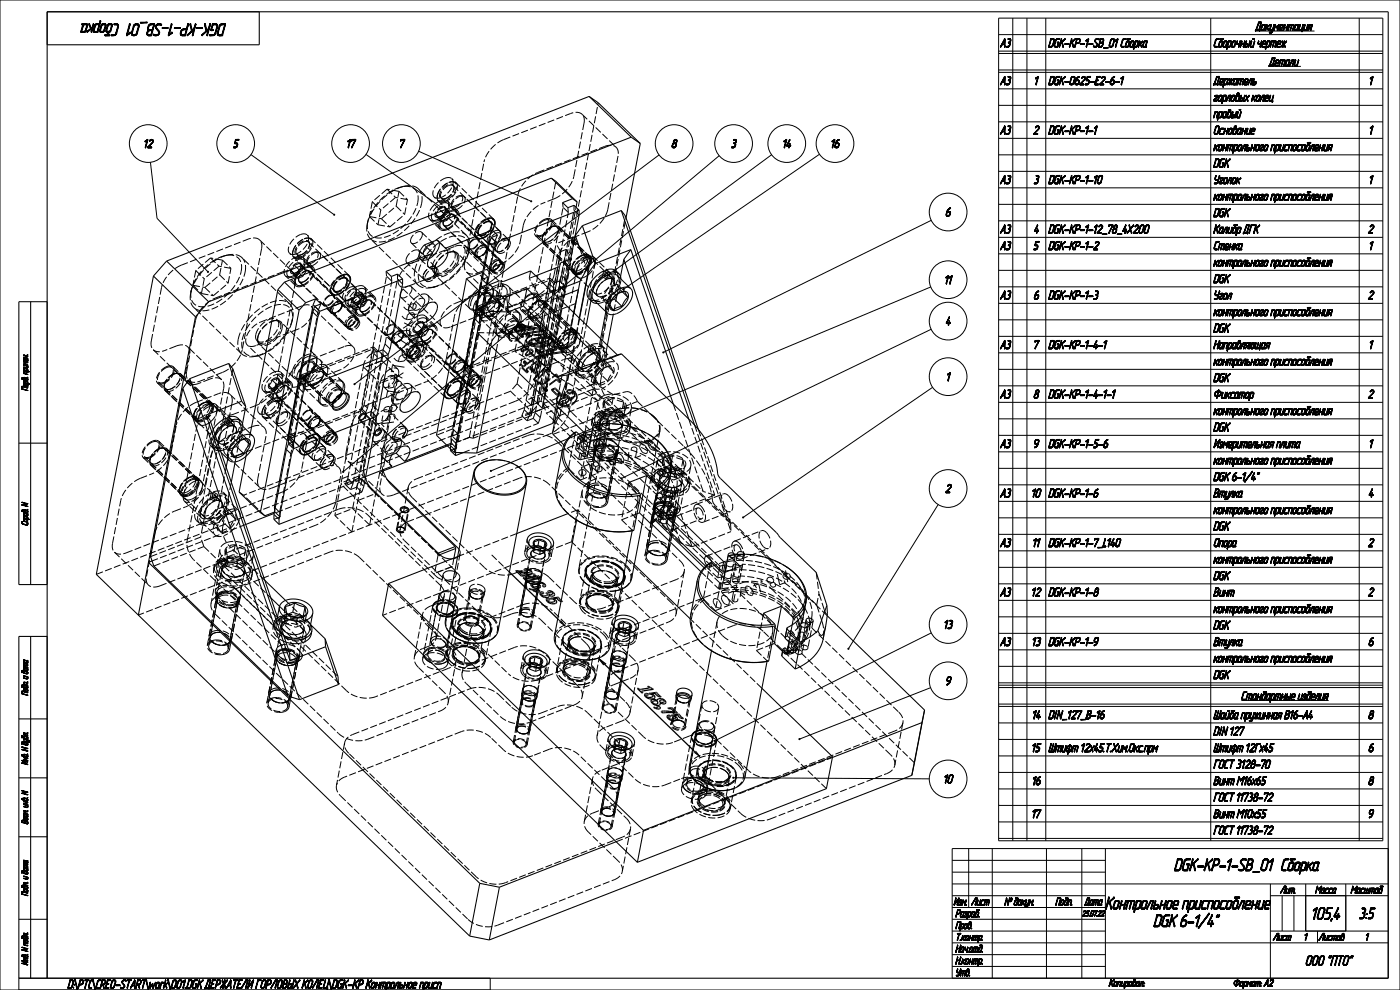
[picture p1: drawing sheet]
<svg xmlns="http://www.w3.org/2000/svg" width="594mm" height="420mm" viewBox="0 0 594 420" stroke-linecap="round" stroke-linejoin="round" font-family="sans-serif">
<defs><g id="words">
<g font-size="7.3">
<text x="55" y="10.1" transform="rotate(-180 55 10.1)">Сборка</text>
<text x="104.2" y="10.1" transform="rotate(-180 104.2 10.1)">DGK-KP-1-SB_01</text>
<text x="489.8" y="369.4">DGK-KP-1-SB_01</text>
<text x="539" y="369.4">Сборка</text>
<text x="451.1" y="385.6">Контрольное приспособление</text>
<text x="553.3" y="390">105,4</text>
<text x="483.3" y="393.1">DGK 6-1/4&quot;</text>
</g>
<text font-size="6.6" x="575.4" y="389.7">3:5</text>
<text font-size="5.9" x="548.4" y="409.5">ООО &quot;ПТО&quot;</text>
<g font-size="5.1">
<text x="530.7" y="12.9">Документация</text>
<text x="424.6" y="19.9">А3</text>
<text x="444.9" y="19.9">DGK-KP-1-SB_01</text>
<text x="475.4" y="19.9">Сборка</text>
<text x="514.7" y="19.9">Сборочный чертеж</text>
<text x="535.9" y="27.9">Детали</text>
<text x="424.4" y="35.9">А3</text>
<text x="438.7" y="35.9">1</text>
<text x="444.9" y="35.9">DGK-0625-E2-6-1</text>
<text x="514.9" y="35.9">Держатель</text>
<text x="580.7" y="35.9">1</text>
<text x="514.9" y="42.9">горловых колец</text>
<text x="514.9" y="49.9">правый</text>
<text x="424.4" y="56.9">А3</text>
<text x="438.7" y="56.9">2</text>
<text x="444.9" y="56.9">DGK-KP-1-1</text>
<text x="514.9" y="56.9">Основание</text>
<text x="580.7" y="56.9">1</text>
<text x="61.2" y="62.7">12</text>
<text x="99.1" y="62.7">5</text>
<text x="147.2" y="62.7">17</text>
<text x="169.5" y="62.7">7</text>
<text x="285.1" y="62.7">8</text>
<text x="310.3" y="62.7">3</text>
<text x="332.2" y="62.7">14</text>
<text x="352.6" y="62.7">16</text>
<text x="514.9" y="63.9">контрольного приспособления</text>
<text x="514.9" y="70.9">DGK</text>
<text x="424.4" y="77.9">А3</text>
<text x="438.7" y="77.9">3</text>
<text x="444.9" y="77.9">DGK-KP-1-10</text>
<text x="514.9" y="77.9">Уголок</text>
<text x="580.7" y="77.9">1</text>
<text x="514.9" y="84.9">контрольного приспособления</text>
<text x="401.4" y="91.7">6</text>
<text x="514.9" y="91.9">DGK</text>
<text x="424.4" y="98.9">А3</text>
<text x="438.7" y="98.9">4</text>
<text x="444.9" y="98.9">DGK-KP-1-12_78_4X200</text>
<text x="514.9" y="98.9">Калибр ДГК</text>
<text x="580.7" y="98.9">2</text>
<text x="424.4" y="105.9">А3</text>
<text x="438.7" y="105.9">5</text>
<text x="444.9" y="105.9">DGK-KP-1-2</text>
<text x="514.9" y="105.9">Стенка</text>
<text x="580.7" y="105.9">1</text>
<text x="514.9" y="112.9">контрольного приспособления</text>
<text x="514.9" y="119.9">DGK</text>
<text x="400.9" y="120.4">11</text>
<text x="424.4" y="126.9">А3</text>
<text x="438.7" y="126.9">6</text>
<text x="444.9" y="126.9">DGK-KP-1-3</text>
<text x="514.9" y="126.9">Угол</text>
<text x="580.7" y="126.9">2</text>
<text x="401.4" y="138">4</text>
<text x="514.9" y="133.9">контрольного приспособления</text>
<text x="514.9" y="140.9">DGK</text>
<text x="424.4" y="147.9">А3</text>
<text x="438.7" y="147.9">7</text>
<text x="444.9" y="147.9">DGK-KP-1-4-1</text>
<text x="514.9" y="147.9">Направляющая</text>
<text x="580.7" y="147.9">1</text>
<text x="514.9" y="154.9">контрольного приспособления</text>
<text x="401.7" y="161.5">1</text>
<text x="514.9" y="161.9">DGK</text>
<text x="424.4" y="168.9">А3</text>
<text x="438.7" y="168.9">8</text>
<text x="444.9" y="168.9">DGK-KP-1-4-1-1</text>
<text x="514.9" y="168.9">Фиксатор</text>
<text x="580.7" y="168.9">2</text>
<text x="514.9" y="175.9">контрольного приспособления</text>
<text x="514.9" y="182.9">DGK</text>
<text x="424.4" y="189.9">А3</text>
<text x="438.7" y="189.9">9</text>
<text x="444.9" y="189.9">DGK-KP-1-5-6</text>
<text x="514.9" y="189.9">Измерительная плита</text>
<text x="580.7" y="189.9">1</text>
<text x="514.9" y="196.9">контрольного приспособления</text>
<text x="514.9" y="203.9">DGK 6-1/4&quot;</text>
<text x="401.3" y="209">2</text>
<text x="424.4" y="210.9">А3</text>
<text x="437.7" y="210.9">10</text>
<text x="444.9" y="210.9">DGK-KP-1-6</text>
<text x="514.9" y="210.9">Втулка</text>
<text x="580.7" y="210.9">4</text>
<text x="514.9" y="217.9">контрольного приспособления</text>
<text x="514.9" y="224.9">DGK</text>
<text x="424.4" y="231.9">А3</text>
<text x="437.7" y="231.9">11</text>
<text x="444.9" y="231.9">DGK-KP-1-7_L140</text>
<text x="514.9" y="231.9">Опора</text>
<text x="580.7" y="231.9">2</text>
<text x="514.9" y="238.9">контрольного приспособления</text>
<text x="514.9" y="245.9">DGK</text>
<text x="424.4" y="252.9">А3</text>
<text x="437.7" y="252.9">12</text>
<text x="444.9" y="252.9">DGK-KP-1-8</text>
<text x="514.9" y="252.9">Винт</text>
<text x="580.7" y="252.9">2</text>
<text x="514.9" y="259.9">контрольного приспособления</text>
<text x="400.6" y="266.7">13</text>
<text x="514.9" y="266.9">DGK</text>
<text x="424.4" y="273.9">А3</text>
<text x="437.7" y="273.9">13</text>
<text x="444.9" y="273.9">DGK-KP-1-9</text>
<text x="514.9" y="273.9">Втулка</text>
<text x="580.7" y="273.9">6</text>
<text x="514.9" y="280.9">контрольного приспособления</text>
<text x="514.9" y="287.9">DGK</text>
<text x="401.5" y="290.6">9</text>
<text x="518.6" y="296.9">Стандартные изделия</text>
<text x="437.7" y="304.9">14</text>
<text x="444.9" y="304.9">DIN_127_B-16</text>
<text x="514.9" y="304.9">Шайба пружинная B16-А4</text>
<text x="580.7" y="304.9">8</text>
<text x="514.9" y="311.9">DIN 127</text>
<text x="437.7" y="318.9">15</text>
<text x="444.9" y="318.9">Штифт 12x45.Т.Хим.Окс.прм</text>
<text x="514.9" y="318.9">Штифт 12Гx45</text>
<text x="580.7" y="318.9">6</text>
<text x="514.9" y="325.9">ГОСТ 3128-70</text>
<text x="400.6" y="332.2">10</text>
<text x="437.7" y="332.9">16</text>
<text x="514.9" y="332.9">Винт M16x65</text>
<text x="580.7" y="332.9">8</text>
<text x="514.9" y="339.9">ГОСТ 11738-72</text>
<text x="437.7" y="346.9">17</text>
<text x="514.9" y="346.9">Винт M10x55</text>
<text x="580.7" y="346.9">9</text>
<text x="514.9" y="353.9">ГОСТ 11738-72</text>
<text x=".8" y="419.2">C\CREO-START\work\001.DGK ДЕРЖАТЕЛИ ГОРЛОВЫХ КОЛЕЦ\DGK-KP Контрольное присп</text>
</g>
<g font-size="4.4">
<text x="402.6" y="384">Изм.</text>
<text x="411" y="384">Лист</text>
<text x="422.5" y="384">№ докум.</text>
<text x="445.6" y="384">Подп.</text>
<text x="459.2" y="384">Дата</text>
<text x="542" y="379">Лит.</text>
<text x="556" y="379">Масса Масштаб</text>
<text x="405.4" y="389">Pазраб.</text>
<text x="405.4" y="394">Пров.</text>
<text x="405.4" y="399">Т.контр.</text>
<text x="539" y="399">Лист</text>
<text x="552.8" y="399">1 Листов</text>
<text x="578.8" y="399">1</text>
<text x="405.4" y="404">Нач.отд.</text>
<text x="405.4" y="409">Н.контр.</text>
<text x="405.4" y="414">Утв.</text>
<text x="470.5" y="418.5">Копировал:</text>
<text x="537.4" y="418.5">Формат: А2</text>
</g>
<g font-size="3.7">
<text x="11.7" y="170.4" transform="rotate(-90 11.7 170.4)">Перв. примен.</text>
<text x="11.7" y="225.5" transform="rotate(-90 11.7 225.5)">Справ. N</text>
<text x="11.7" y="298.2" transform="rotate(-90 11.7 298.2)">Подп. и дата</text>
<text x="11.7" y="328.1" transform="rotate(-90 11.7 328.1)">Инв. N дубл.</text>
<text x="11.7" y="353.2" transform="rotate(-90 11.7 353.2)">Взам. инв. N</text>
<text x="11.7" y="383.2" transform="rotate(-90 11.7 383.2)">Подп. и дата</text>
<text x="11.7" y="413.3" transform="rotate(-90 11.7 413.3)">Инв. N подл.</text>
</g>
<text font-size="3.4" x="457.4" y="388.6">25.07.22</text>
</g></defs>
<g fill="#000">
<path d="M187 87.9l.4-.1v.4zM260.1 115l.3-.1v.4zM264.4 122.5l.4-.1v.4zM150.2 162.9l.4-.1v.4zM145.4 200l.4-.1v.4zM263.5 202.9l.4-.1v.4zM315.1 219.4l.4-.1v.4zM339 313.5l.3-.1v.4zM523.5 417.1l.3-.1zM523.5 417.2l.3-.1zM523.5 417.4h.3zM523.6 417l.2-.2z"/>
<path d="M523.6 417.5h.3zM523.6 416.8l.3-.1zM523.6 417.6h.4zM523.7 416.6l.3-.1zM523.7 417.6h.4zM523.8 416.5l.2-.1zM523.5 417.1h.3zM523.5 417.2l.3 .1zM523.6 417h.2zM523.6 416.8v.2zM523.9 416.3h.4zM523.7 416.6l.2 .1z"/>
<path d="M523.9 417.8h1.3zM524 416.2h.5zM523.8 416.5l.3-.1zM523.9 416.3l.2 .1zM523.8 417.7h.5zM524.2 416.1h1.6zM524.1 417.9h.9zM523.8 417.7h.7zM524.6 417.9l-.3 .5zM524.3 418.5l.2-.1zM524.4 416h1.3zM523.9 416.3l.5-.1z"/>
<path d="M524.2 417.9h.8zM525.1 416.2l-.4 1.5h-.2zM523.8 417.7h.9zM524.5 416h1zM524.3 418.4h.2zM524.5 416.2l1.3-.1zM524.4 417.9h.6zM524.4 417.9l-.1 .5zM523.8 417.7h1.1zM524.6 416.2l1.2-.1zM524.6 417.9h.4zM524.9 415.9l.3-.3z"/>
<path d="M524.5 416l.6-.1zM524.5 416l.4-.1zM524.9 417.7l.6-.1zM525 415.6h.2zM524.9 416.2l.9-.1zM524.9 416.2h.2l-.6 1.5zM524.5 416l.8-.1zM524.1 417.9l1-.1zM523.9 417.8h1.2zM525.2 417.6l.5-.1zM525 415.6h.2l-.3 .3zM525.1 416.2l.7-.1z"/>
<path d="M523.8 417.7h1.6zM523.9 417.8l1.5-.1zM525.3 416.2l.5-.1zM525.4 416.2h.5zM525.5 417.4l.3-.1zM525.4 417.5l.4-.2zM524.4 416h1.1zM525 417.6h.5zM525.6 417.3l.3-.1zM525.5 416.2h.4zM525.6 416.3h.4zM524.2 416.1l1.5-.1z"/>
<path d="M525.7 417.1l.2-.1zM525.3 417.5h.4zM525.7 416.4h.3zM525.7 417l.3-.2zM525.8 416.4l.2 .1zM525.8 416.8l.2-.1zM524 416.2l1.8-.1zM525.8 416.6l.2-.1zM525.8 416.7l.2-.1zM525.7 417.1l.2 .1zM525.8 416.8h.2l-.3 .2zM526.6 416.8l-.4 1.3h-.2z"/>
<path d="M526 418.2h.3zM526 418.3h.4zM525.8 416.6h.2zM525.8 416.7h.2zM526 418.4l1.2-.1zM526.1 418.5l1-.1zM526.2 418.5h.8zM526 418.2l.2-.1zM526 418.1h.2zM526 418.3h.3zM526.3 416.8l.3-.1zM526.3 418.5h.6z"/>
<path d="M526.4 416.7h.3zM526.4 416.6h.3zM526 418.4l.8-.1zM526.5 416.5l1-.1zM526.5 416.5h1.1zM526.3 416.8h.3l-.6 1.3zM526.4 416.7h.2zM526.4 416.6l.3 .1zM526.7 416.4h.8zM526.5 416.6l1.1-.1zM526.4 416.6h.4zM526.8 418.3l.4-.1z"/>
<path d="M526.7 416.4h.6zM526.2 418.5h.7zM527 418.2h.3zM526.1 418.5h.9zM527.1 418.2l.2-.1zM527.6 416.8l-.3 1.3h-.2zM526 418.4h1.1zM526.8 416.6l.8-.1zM527.2 416.6h.4zM526.9 418.3l.3-.1zM526.7 416.4h.7zM527.1 418.1h.2z"/>
<path d="M527.7 418.5l-.3 .8zM527.3 416.6h.3zM527.4 416.7l.2-.1zM527.4 416.7h.2zM527.4 416.8l.2-.1zM526.6 416.4h.9zM527.4 416.8h.2l-.5 1.3zM527.8 418.3h.6l-.7 .2zM527.8 418.3l-.4 1zM528 416.5h1.2zM528.1 416.4h1zM528.1 416.4h.8z"/>
<path d="M528.2 416.6l-.8 2.7zM528 416.5l-.6 2.8zM527.7 418.5h.9zM527.7 418.5l.8-.2zM528.5 418.3l.4-.1zM527.7 418.5l1.1-.2zM528.6 418.2h.3zM528.7 418.2l.2-.1zM529.3 416.8l-.4 1.3h-.2zM527.7 418.5l1-.1zM528.2 416.6l1-.1zM528.9 416.6h.4z"/>
<path d="M528.1 416.4h.9zM528.7 418.1h.2zM529 416.6h.3zM529 416.7l.3-.1zM529 416.7h.3zM529 416.8l.3-.1zM529.7 416.8l-.6 1.6zM529.1 418.4h.2zM529 416.8h.3l-.6 1.3zM529.5 416.5l.2-.1v.4zM529.7 416.4l.4 .8-.4-.4zM529.5 416.5l.2 .3-.6 1.6z"/>
<path d="M530.1 417.2l.6-.4-.8 .7zM529.9 417.5l.8-.7zM529.7 416.8l.4 .4-.2 .3zM531.1 416.5l-.8 1.9zM531.1 416.5l-.5 1.9h-.3zM530.3 418.5l.3-.1zM530.3 418.4h.3zM531.5 416.8l-.4 1.3h-.2zM530.9 418.2h.3zM530.9 418.3h.4zM530.1 417.2l1-.8zM530.9 416.4l-.8 .8z"/>
<path d="M530.1 417.2l1-.7zM531 418.5l.9-.1zM531.1 418.5l.8-.1zM530.9 418.2l.2-.1zM530.9 418.1h.2zM530.9 418.3h.3zM531.2 416.8l.3-.1zM531.2 418.5h.7zM531.2 416.7h.4zM531.3 416.6h.3zM530.9 418.4l.8-.1zM531.4 416.5h1.2z"/>
<path d="M531.2 416.8h.3l-.6 1.3zM531.2 416.7h.3zM531.5 416.4h1.1zM531.3 416.6l.3 .1zM531.6 416.4h1zM531.3 416.6h.4zM531.4 416.6l1.2-.1zM531.7 418.3h.6zM530.9 418.4l1.4-.1zM531.6 416.4h.9zM531.8 418.3l.4-.1zM531.8 418.3h.4z"/>
<path d="M531.1 418.5h.8zM532 418.2h.2zM532.4 416.6l.2-.1-.6 1.6zM532.6 416.5l-.4 1.6h-.2zM530.9 418.4h1.5zM532 418.4h.4zM531 418.5l1-.1zM530.9 418.4h1.1zM532.1 418.4h.3zM532.1 418.5l.3-.1zM532 418.2l.2-.1zM532 418.1h.2z"/>
<path d="M531.9 418.2h.3zM531.7 418.3h.5zM530.9 418.4l1.5-.1zM532.1 418.5h.2zM531.7 416.6l.9-.1zM533.2 416.6l-.5 1.8h-.2zM532.5 418.4h.2zM532.5 418.5h.2zM531.4 416.5l1.2-.1zM532.5 418.4l.2 .1zM533 416.5h1.8zM533 416.4h1.7z"/>
<path d="M533 416.4h1.5zM533 416.5l-.5 1.9zM534 416.6l-.6 1.8zM533.4 418.5l.2-.1zM533.4 418.5h.2zM533.2 416.6l1.6-.1zM533.8 416.6l1-.1zM533.8 416.6h.2l-.6 1.8zM534.2 418.5l.2-.1zM534.8 416.8l-.6 1.6zM534 416.6l.8-.1zM534.5 416.6h.3z"/>
<path d="M533 416.4h1.6zM534.6 416.7h.3zM534.6 416.8l.3-.1zM534.6 416.8l-.4 1.6zM534.8 418.3h.3zM534.9 418.3l.2-.1zM535.1 417.2h.3zM535.1 417.3l.2-.1z"/>
</g>
<g fill="none" stroke="#000" stroke-width=".42">
<path d="M0 0h594v420h-594zM155.3 65.5l31.7 22.3M279.6 65.7l-129 97.1M305.1 66.1l-159.3 133.9M327.4 65.7l-66.9 49.3M347.7 65.4l-82.8 57.1M187 87.9l.4-.1v.4zM260.1 115l.3-.1v.4zM264.4 122.5l.4-.1v.4zM395.1 139.7l-131.2 63.2M145.7 166.9l1.3 .1 .8 1.3-.3 1.4-1.3 2-2 1.5-1.3 .4-1.5-.4-.3-1.5M150.2 162.9l.4-.1v.4z"/>
<path d="M395.7 164.3l-80.2 55.1M145.4 200l.4-.1v.4zM170.5 217l-.6-.6 .1-.7 .7-.5h1.2l.9 .4 .6 .6-.1 .8-.8 .4M263.5 202.9l.4-.1v.4zM315.1 219.4l.4-.1v.4zM287.6 294.9l.9-.5 1.7-.1 1.7 .7 .8 .8M394.8 291.8l-55.4 21.7M339 313.5l.3-.1v.4zM404 360h185v55h-185zM411 360v25M421 360v55M444 360v55"/>
<path d="M459 360v55M469 360v55M404 365h65M404 370h65M404 375h185M404 380h65M539 380h50M539 375v40M544 380v15M549 380v15M554 375v20M571 375v20"/>
<path d="M404 385h65M404 390h65M404 395h65M404 400h185M539 395h50M8 415h200M404 405h65M404 410h65M523.5 417.1l.3-.1zM523.5 417.1h.3zM523.5 417.2l.3-.1zM523.5 417.2l.3 .1z"/>
<path d="M523.5 417.4h.3zM523.6 417l.2-.2zM523.6 417h.2zM523.6 417.5h.3zM523.6 416.8l.3-.1zM523.6 416.8v.2zM523.6 417.6h.4zM523.7 416.6l.3-.1zM523.7 416.6l.2 .1zM523.7 417.6h.4zM523.8 416.5l.3-.1zM523.8 416.5l.2-.1z"/>
<path d="M524 416.5h.1M523.8 417.7h1.1zM523.8 417.7h.9zM523.8 417.7h.7zM523.8 417.7h.5zM523.8 417.7h1.6zM523.9 416.3l.5-.1zM523.9 416.3h.4zM523.9 416.3l.2 .1zM523.9 417.8l1.5-.1zM523.9 417.8h1.3zM523.9 417.8h1.2z"/>
<path d="M524 416.2l1.8-.1zM524 416.2h.5zM524.1 417.9l1-.1zM524.1 417.9h.9zM524.2 416.1l1.5-.1zM524.2 416.1h1.6zM524.2 417.9h.8zM524.3 418.4h.2zM524.3 418.5l.2-.1zM524.5 418.5h.1M524.3 418.5h.1M524.4 416h1.1z"/>
<path d="M524.4 416h1.3zM524.4 418.5h.1M524.4 417.9h.6zM524.4 417.9l-.1 .5zM524.5 416l.8-.1zM524.5 416l.6-.1zM524.5 416l.4-.1zM524.5 416h1zM524.5 416.2l1.3-.1zM524.6 416.2l1.2-.1zM524.6 417.9h.4zM524.6 417.9l-.3 .5z"/>
<path d="M524.9 416.2l.9-.1zM524.9 416.2h.2l-.6 1.5zM524.9 417.9h.1M524.9 415.9l.3-.3zM524.9 417.7l.6-.1zM525 415.6h.2zM525 415.6h.2l-.3 .3zM525 415.6h.1M525.2 415.6h.1M525.1 415.5h.1M525 415.5h.1M525.2 415.5h.1"/>
<path d="M525 417.6h.5zM525.1 416.2l.7-.1zM525.1 416.2l-.4 1.5h-.2zM525.2 417.6l.5-.1zM525.3 417.5h.4zM525.3 416.2l.5-.1zM525.4 416.2h.5zM525.4 417.5l.4-.2zM525.5 417.4l.3-.1zM525.5 416.2h.4zM525.6 417.3l.3-.1zM525.8 417.3h.1"/>
<path d="M525.6 416.3h.4zM525.7 417.1l.2-.1zM525.7 417.1l.2 .1zM525.7 416.4h.3zM525.7 417l.3-.2zM525.9 417h.1M525.8 416.4l.2 .1zM525.8 416.8l.2-.1zM525.8 416.8h.2l-.3 .2zM525.8 416.6l.2-.1zM525.8 416.6h.2zM525.8 416.7l.2-.1z"/>
<path d="M525.8 416.7h.2zM526 418.2l.2-.1zM526 418.1h.2zM526 418.2h.3zM526 418.3h.3zM526 418.3h.4zM526 418.4l1.2-.1zM526 418.4l.8-.1zM526 418.4h1.1zM526.1 418.5l1-.1zM526.1 418.5h.9zM526.2 418.5h.8z"/>
<path d="M526.2 418.5h.7zM526.3 418.5h.6zM526.3 416.8l.3-.1zM526.3 416.8h.3l-.6 1.3zM526.4 416.7h.3zM526.4 416.7h.2zM526.4 416.6h.4zM526.4 416.6h.3zM526.4 416.6l.3 .1zM526.5 416.6l1.1-.1zM526.5 416.5l1-.1zM526.5 416.5h1.1z"/>
<path d="M526.6 416.8l-.4 1.3h-.2zM526.6 416.4h.9zM526.7 416.4h.7zM526.7 416.4h.6zM526.9 416.4h.1M526.7 416.4h.8zM526.8 418.5h.1M526.8 416.6l.8-.1zM526.8 418.3l.4-.1zM526.9 418.3l.3-.1zM527 418.2h.3zM527.1 418.2l.2-.1z"/>
<path d="M527.1 418.1h.2zM527.2 416.6h.4zM527.3 416.6h.3zM527.5 419.3h.1M527.4 419.3h.1M527.4 416.7l.2-.1zM527.4 416.7h.2zM527.4 416.8l.2-.1zM527.4 416.8h.2l-.5 1.3zM527.5 419.4h.1M527.6 416.8l-.3 1.3h-.2zM527.7 418.5h.9z"/>
<path d="M527.7 418.5l1-.1zM527.7 418.5l1.1-.2zM527.7 418.5l.8-.2zM527.7 418.5l-.3 .8zM527.8 418.3h.6l-.7 .2zM527.8 418.3l-.4 1zM528 416.5h1.2zM528 416.5l-.6 2.8zM528.1 416.4h1zM528.1 416.4h.9zM528.1 416.4h.8zM528.2 416.4h.1"/>
<path d="M528.2 416.6l1-.1zM528.2 416.6l-.8 2.7zM528.4 418.5h.1M528.5 418.3l.4-.1zM528.6 418.2h.3zM528.7 418.2l.2-.1zM528.7 418.1h.2zM528.9 416.6h.4zM529 416.6h.3zM529 416.7l.3-.1zM529 416.7h.3zM529 416.8l.3-.1z"/>
<path d="M529 416.8h.3l-.6 1.3zM529.3 418.4h.1M529.1 418.4h.2zM529.3 418.5h.1M529.1 418.5h.1M529.2 418.5h.1M529.3 416.8l-.4 1.3h-.2zM529.5 416.5l.2-.1v.4zM529.5 416.5l.2 .3-.6 1.6zM529.6 416.4h.1M529.7 416.4h.1M529.7 416.8l.4 .4-.2 .3z"/>
<path d="M529.7 416.8l-.6 1.6zM529.7 416.4l.4 .8-.4-.4zM529.9 417.5l.8-.7zM530.1 417.5h.1M530 417.5h.1M530.1 417.2l1-.7zM530.1 417.2l1-.8zM530.1 417.2l.6-.4-.8 .7zM530.3 418.4h.3zM530.3 418.5l.3-.1zM530.5 418.5h.1M530.4 418.5h.1"/>
<path d="M531 416.4h.1M530.9 416.4h.1M530.9 416.4l-.8 .8zM530.9 418.2l.2-.1zM530.9 418.1h.2zM530.9 418.2h.3zM530.9 418.3h.3zM530.9 418.3h.4zM530.9 418.4l1.5-.1zM530.9 418.4l1.4-.1zM530.9 418.4l.8-.1zM530.9 418.4h1.5z"/>
<path d="M530.9 418.4h1.1zM531 418.5l1-.1zM531 418.5l.9-.1zM531.1 416.5l-.8 1.9zM531.1 416.5l-.5 1.9h-.3zM531.1 418.5l.8-.1zM531.1 418.5h.8zM531.2 418.5h.7zM531.2 416.8l.3-.1zM531.2 416.8h.3l-.6 1.3zM531.2 416.7h.4zM531.2 416.7h.3z"/>
<path d="M531.3 416.6h.4zM531.3 416.6h.3zM531.3 416.6l.3 .1zM531.4 416.6l1.2-.1zM531.4 416.5l1.2-.1zM531.4 416.5h1.2zM531.5 416.8l-.4 1.3h-.2zM531.5 416.4h1.1zM531.6 416.4h1zM531.6 416.4h.9zM531.8 416.4h.1M531.7 418.5h.1"/>
<path d="M531.7 416.6l.9-.1zM531.7 418.3h.5zM531.7 418.3h.6zM531.8 418.3l.4-.1zM531.8 418.3h.4zM531.9 418.2h.3zM532 418.2l.2-.1zM532 418.2h.2zM532 418.1h.2zM532 418.4h.4zM532.1 418.4h.3zM532.1 418.5l.3-.1z"/>
<path d="M532.1 418.5h.2zM532.3 418.5h.1M532.2 418.5h.1M532.4 416.6l.2-.1-.6 1.6zM532.5 418.4h.2zM532.5 418.4l.2 .1zM532.5 418.5h.2zM532.5 418.5h.1M532.7 418.5h.1M532.6 418.5h.1M532.6 416.5l-.4 1.6h-.2zM533 416.5h1.8z"/>
<path d="M533 416.5l-.5 1.9zM533 416.4h1.7zM533 416.4h1.6zM533 416.4h1.5zM533.1 416.4h.1M533.2 416.6l1.6-.1zM533.2 416.6l-.5 1.8h-.2zM533.6 418.4h.1M533.4 418.5l.2-.1zM533.6 418.5h.1M533.4 418.5h.2zM533.5 418.5h.1"/>
<path d="M533.4 418.5h.1M533.8 416.6l1-.1zM533.8 416.6h.2l-.6 1.8zM534 416.6l.8-.1zM534 416.6l-.6 1.8zM534.2 418.5l.2-.1zM534.4 418.5h.1M534.4 418.4h.1M534.2 418.5h.1M534.3 418.5h.1M534.5 416.6h.3zM534.6 416.7h.3z"/>
<path d="M534.6 416.8l.3-.1zM534.6 416.8l-.4 1.6zM534.8 416.8l-.6 1.6zM534.8 418.3h.3zM535 418.3h.1M535 418.2h.1M534.9 418.2h.1M535.1 418.2h.1M534.9 418.3l.2-.1zM535.1 418.3h.1M534.9 418.4h.1M535 418.4h.1"/>
<path d="M535.1 417.2h.3zM535.3 417.2h.1M535.1 417.3l.2-.1zM535.3 417.3h.1M535.1 417.2h.1M535.3 417.1h.1M535.2 417.1h.1M535.2 417.3h.1"/>
<circle cx="148.7" cy="60.9" r="8"/>
<circle cx="286" cy="60.9" r="8"/>
<circle cx="311.3" cy="60.9" r="8"/>
<circle cx="333.8" cy="60.9" r="8"/>
<circle cx="354.3" cy="60.9" r="8"/>
<circle cx="402.3" cy="136.2" r="8"/>
<circle cx="402.3" cy="159.8" r="8"/>
<circle cx="402.3" cy="288.8" r="8"/>
</g>
<g fill="none" stroke="#000" stroke-width=".45">
<path d="M110 5v14h-90M250 40.9l-179.3 69.9M250 40.9l17.8 17.3M250 40.9l3.8 2.7 17.9 17.3M267.8 58.2l-179.3 69.8M267.8 58.2l3.9 2.7M233.9 75.6l-113.2 44.1M233.9 75.6l9 8.7M233.9 75.6l1.9 1.3 9.1 8.7M271.7 60.9l-6.1 31.5M242.9 84.3l-4.2 1.7 2.2 2.1 2.7-1 2.1 2.1M242.9 84.3l2 1.3"/>
<path d="M244.9 85.6l-.5 2.3M245.7 89.2l-35.1 13.7M245.7 89.2v2.1l-3.6 18.6M247.1 95.8l-3 4.1 1.5 4.4M247.1 95.8l5.5 16M263.6 89.3l-16.5 6.5M263.6 89.3l31.1 91M263.6 89.3l1.7 2.3 31 90.6M65.1 117.1l-24.2 126.6 158.4 153.4M65.1 117.1l17.8 17.3M70.7 110.8l-5.6 6.3M70.7 110.8l17.8 17.2"/>
<path d="M120.7 119.7l-2.8 3.2M120.7 119.7l9 8.7M163.8 115.1l2.2 2.2 2.7-1 2.1 2.1M170.8 118.4l-35.1 13.6M170.8 118.4v2.1l-5.3 27.5-.8 2.5M197.9 118.2l7.5 7.3M207.6 103.2l-3 15.4M207.6 103.2l2.2 2.1M207.8 100.1l1-2.5 2.3 2.2-2.7 1-.8 2.4M207.8 100.1l-3 15.4M207.8 100.1l2.8 2.8M209.8 105.3l-3 15.4"/>
<path d="M210.6 102.9l-.8 2.4M213.5 119.5l11.6-4.6 36.8 35.6-6.6 2.6M242.3 109.3l.2 .4-4.8 1.9-.3 1.5-10.1 3.9M243.8 101.1l6.3 11.1M246.1 119.3l-11.8 4.6M246.1 119.3l-2.6 13.4M249.5 115.6l.1 .3M249.6 115.9l-3.7 19.2M250.1 112.2l-4 7.1M250.1 112.2l-4.3 22.7M252.6 111.8l-3 4.1M256.9 114.6l1.9 1"/>
<path d="M256.9 114.6l2.6-.4 1.8 .7M256.9 114.6l-.1 .7M258 115.9a2.21 2.21 0 0 0-3.1-.3l-2.4 2a8.2 8.2 0 0 0-3.1 8.5l.5 .6M258 115.9l-2.3 1.2-2.1 1.8-1.7 2.3-1.2 2.3-.4 2.1 .4 1.7 1 1.1 1.7 .3M258 115.9l-.2 .8M258.8 115.6l1.8-.2 1.6 .4 .9 1 .4 1.5M258.8 115.6l-.2 .8M264.7 110l-1.4 7.3M264.7 110l21 61.4M267.7 105.9l-15.1 5.9M267.7 105.9l-3 4.1M267.7 105.9l24.5 71.9"/>
<path d="M13 128v120M20 128h-12v120h12M82.9 134.4l-24.2 126.6M88.5 128l-5.6 6.4M117.9 122.9l-11.7 61M117.9 122.9l9 8.7M126.9 131.6l-16.4 85.9M129.7 128.4l-2.8 3.2M132.7 132.4l-5.3 27.5M132.7 132.4l2.2 2.1M132.9 129.3l-16.5 85.9M132.9 129.3l.7 .6"/>
<path d="M133.5 130l-.8 2.4M133.5 130l2.2 2M133.9 126.8l-4.2 1.6M133.9 126.8l-1 2.5M133.9 126.8l2.3 2.1-2.7 1.1M134.9 134.5l-5.3 27.5M135.7 132l-.8 2.5M205.4 125.5l1.9 6.6M205.4 125.5l9.6 .3M207.3 132.1l28.8 27.9M207.3 132.1l8.4 .2M215 125.8l.7 6.5"/>
<path d="M218.3 139.7v.5l3 2.9M218.4 139.7h.1M218.4 139.7l2.9 2.9M219.2 138.2h.1M219.2 138.3l2.1 1.9M219.3 137.7l2.4 2.5-1.5 .1-1.2-.7-.6 .1M219.3 137.7l.5-.2 9.6 1.9 .8 .7M219.3 137.7l-.1 .5M220.6 138.2l6.3 1.1-4.4 .7zM221.2 138.8l4.4 .8M222.1 129.8l-6.4 2.5M222.1 129.8l26.2 25.4"/>
<path d="M223.6 122.4l-8.6 3.4M223.6 122.4l-1.5 7.4M223.6 122.4l31.7 30.7M236.8 126.2l8.6-3.3-2 9.7M260.2 133.4l-2.5 13.1M260.7 126.9l-1.2 .5M260.7 126.9l3.2 3.1M261.3 125.2l-1.2 1.3a3.1 3.1 0 0 0-.8 3.8l.2 .2a.71 .71 0 0 0 .4 .7 .71 .71 0 0 0 .8-.1l3.2-1.1M261.3 125.1v.1M261.3 125.1l2-1.2 1.9-.3 1.2 .7 .2 1.6-.9 2.2-1.7 2-2.1 1.3-1.9 .3-1.1-.9-.2-1.7 .9-2.1 1.7-1.8M261.3 125.2l2.6-1.3a.85 .85 0 0 1 1.4 .4l1.1 1.8M261.3 125.2h.1"/>
<path d="M262.2 124.6l-1.5 2.3M264.1 123.9l2.3 2.2M266.4 126.1l-1.5 1.7-1 2.2M97.1 154.2l-16.6 6.4M97.1 154.2l5.4 16M97.1 154.2l1.7 2.3 5.5 16M127.4 159.9v2.1M127.4 159.9l2.2 2.1M127.5 159.5l-.2-.2-5 26.2M164.7 150.5l-35.1 13.6M164.7 150.5v2.1l-4.2 21.7-.8 2.4M210.5 148.9l-8.3 43.3"/>
<path d="M221.3 143.1h.1M221.3 142.6v.5M221.3 142.6l.1 .1M221.4 142.7v.4M221.5 143.1h-.1M221.6 142.7l-.1 .4M221.6 142.7h-.2M221.9 142.6h.1M221.9 142.6l-.3 .1M221.9 143.1h-.4M222 142.6h-.1M222 142.6l-.1 .5"/>
<path d="M222 142.6h.1M222.8 141.7l-1.3 .3M222.8 141.7l1.1 1h.5M222.9 141.3l-1.5 .3 .6 1M222.9 141.3l1.1 1h.8M222.9 141.3l-.1 .4M223.4 144l-.1 1.1 1 1.1 1.7 .7 2.3 .3 2.4-.1 1.9-.6 1.1-.8 .4-1.1M223.4 144l.2 1 1.1 .9 3.7 .9 2.1-.1 1.9-.5 1.2-.7 .5-.9M223.4 144l.5-.9 1.4-.8 4-.4 3.4 .8 1.2 1 .2 .9M224.6 144.6l2.1-.9 3.2-.7h2.3l.8 .7-.3 .5-1.3 .6-4.2 .8-2.3-.1-.4-.4zM224.8 142.3l-.2 .4M224.8 142.2h.1"/>
<path d="M224.8 142.2v.1M227.3 148.3v.6M227.3 148.3l.1 .2M227.3 148.9l3.3 3.2h.6M227.4 148.5l3.3 3.2h.6M227.4 148.5l-.1 .4M229.9 140.6l-5.8 .9M230 140.2l-6.3 1 1.1 1M230 140.2l-.1 .4M230.2 140.1l-.3 .5M230.2 140.1l-.2 .1M231.2 152.1h.1"/>
<path d="M231.3 151.7l-.1 .4M231.3 152.1h.1M231.4 151.7h-.1M231.4 151.6h.1M231.4 151.6v.1M231.4 151.6l-.1 .5M231.8 150.6l-1.1 .2M231.9 150.2l-1.3 .3 .8 1.1M231.9 150.2l-.1 .4M232.9 144l-1-.5h-2.3l-3.3 .7-1.8 .9M235.3 146.8l.9 1.2-6.8 1.1-1.5-.9-.6 .1M235.3 146.8l-.1 .5 .8 .8"/>
<path d="M235.9 146.7l-.6 .1M235.9 146.7h.1M235.9 146.7l3.4 2.3M239.1 149.5l-7.3 1.1M239.2 149l-.1 .5M239.2 149l-7.3 1.2M239.2 149h.1M239.3 149h-.1M239.3 149h.1M239.3 149l-.2 .5M240.5 159.2l-.1 2.3-3.8 11.1 11.2 10.8M240.5 159.2l-4.4 .8"/>
<path d="M248.3 155.2l-12.2 4.8M255.3 153.1l-7 2.1M263.7 150.1l-23.2 9.1M77.6 164.8l-13.7 71.3 1.4 4 56.9 55.2M77.6 164.8l44.6 130.5M80.5 160.6l-2.9 4.2M80.5 160.6l46.6 136.2M87.4 176.1l35.6 104.2M87.4 176.1l1.8 2.3 33.6 98.5 .2 3.4M96.5 177.1l1.9 1M96.5 177.1l2.6-.5 1.8 .8M96.5 177.1l-.1 .7"/>
<path d="M97.6 178.4a2.17 2.17 0 0 0-2.9-.4l-2.4 1.8-1.9 2.3M97.6 178.4l-3.6 2.3-2.9 3.5M97.6 178.4l-.2 .8M98.4 178.1l1.8-.2 1.6 .4 .9 1 .3 1.5M98.4 178.1l-.2 .8M102.5 170.2l-15.1 5.9M102.5 170.2l1.8 2.3M104.3 172.5l-1.4 7.3M126.5 164.5l-4.1 21.7M126.5 164.5l2.2 2.1M127.4 162l-.9 2.5M127.4 162l2.2 2.1"/>
<path d="M128.7 166.6l-4.1 21.7M129.6 164.1l-.9 2.5M129.6 162v2.1M141.5 170.6h.1M144.7 167.3l-1.2 2-2 1.3M159.7 176.7l-.1 2.1-5.2 27.6-.9 2.4-35.1 13.7M159.7 176.7l-35.2 13.7M234.6 179.6l-32.4 12.6M235.2 178.6l.2 .1M236.3 174.2l-1.5-1.7-32.3-31.4-9.8 50.9M292.4 177.9a37.9 37.9 0 0 1 12.4 24l41.5 41 4.5 13.9M8 188h12"/>
<path d="M98.4 191.6l.6 1.4a.71 .71 0 0 0 .4 .7 .71 .71 0 0 0 .9-.1l3.2-1.1M99.8 195.9l-1.7 8.7M100.3 189.4l-1.2 .5M100.3 189.4l3.2 3.1M100.9 187.6l-1.7 1.9-.9 2.1M100.9 187.7l-1.5 1.7-1 2.2M100.9 187.6h.1M100.9 187.6l2-1.2 1.8-.3 1.3 .7 .2 1.6-.5 1.6-1.1 1.6-1.4 1.4-1.7 .9-1.5 .3-1.1-.3-.6-.9v-1.4M100.9 187.6l2.6-1.2a.85 .85 0 0 1 1.4 .4l1.1 1.8M100.9 187.6v.1M101.8 187l-1.5 2.4M103.7 186.4l2.3 2.2"/>
<path d="M104.4 193.6l-3 15.2 9.1 8.7M106 188.6l-1.5 1.7-1 2.2M121.5 190.7l-5.3 27.6M121.5 190.7l2.2 2.1M122.3 185.5l.2 .2M122.4 188.3l-.9 2.4M122.4 188.3l2.1 2.1M122.4 186.2v2.1M122.4 186.2l2.2 2.1M122.5 185.4l-.2 .1M123.7 192.8l-5.3 27.6M124.5 190.4l-.8 2.4"/>
<path d="M124.6 188.3l-.1 2.1M162.4 199.3l1.4 3.3 1.9 2.7 27.4 26.6M185.2 184.6l7.5 7.4M189.8 189.2l-27.2 10.6M191.1 190.4v.8l2.2 2.1M192.7 192l9.5 .2M193.3 192v1.3M196.4 192l-3.1 1.3M207.2 195.4l-3.4 1.3-2.3 2.3-.5 1.4-.1 1.4 1.2 2.9a15.2 15.2 0 0 0 19.4 3.1 5.5 5.5 0 0 0-.3-8.7M219.5 197.7l1.7 1.4M219.5 197.7l-3.2-1.6-3.5-.9-3.6-.1-3.4 .7-2.7 1.5-1.5 2.1-.3 2.3 1 2.5a14.7 14.7 0 0 0 19.1 3.1 5.3 5.3 0 0 0-.3-8.2M219.5 197.7l1.6 1.4"/>
<path d="M234.6 184.3l4.7 4.5M244.6 183.2h-.1a10.9 10.9 0 0 0-2.8 17.5 32.7 32.7 0 0 0 30.1 9.4M244.6 183.2a10.8 10.8 0 0 0-1.9 17.4 32.3 32.3 0 0 0 28.8 8.7M247.8 183.4l-.5 2.4M247.8 183.4l.7 .2M248.5 183.6l-.5 2.9M248.8 187.2v.1M250.5 186.9h-.1M251.2 182.9l-2.7 .7M252.2 180.3a34 34 0 0 1 24.6 5M252.2 180.3l-.5 .1-1.3 7M252.2 180.3l4.7 4.6-7.6 2.9-4.7-4.6"/>
<path d="M276.8 185.3a15.2 15.2 0 0 1 8.1 13.6l-.5 2.3-1.2 2.3-1.6 1.9-2.2 1.7M276.8 185.3a14.5 14.5 0 0 1 7.6 13.4 11.2 11.2 0 0 1-5.3 7.6M116.2 218.3v2.1l2.2 2.1M116.2 218.3l2.2 2.1M116.3 217.8l-12 4.7M116.4 215.2l.2 1.4M116.4 215.2l.4 .3M116.4 217.2l-4 1.6-1.9-1.3M154.7 204.4l32.2 31.1 2.1 1.2 2.7 .4M155 202.8l1.7 3.6M164.3 203.4l30.5 29.6M235.8 205.7a13.7 13.7 0 0 0 6.2 13l2.1 1.6"/>
<path d="M241 217.9l-21.8 8.5M271.3 217.6l5 4.5M271.3 217.6l-1 .4M271.5 209.3l.3 .8M271.8 210.1l-2.9 14.9M274.3 201.7l-7.5 3 4.7 4.6M274.3 201.7l-3 15.9M274.3 201.7l4.8 4.6M276.6 219.4l22.2 21.5M276.6 219.4l-.4 2.6M276.7 218.9l-.5 3.1M276.7 218.9l-.1 .5"/>
<path d="M277.6 214.5l28.7 27.7M277.9 214.8l-.7 3.8M278.4 210.5l28.6 27.8M278.4 210.5l-.8 4M278.4 210l-.8 4.5M278.4 210v.5M279.1 206.3l.3 .8M279.4 207.1l-.5 2.6M279.7 216.5l-3 2.4M280.1 216.9l-.7 3.9 20 19.4M284.4 202.2l-.8 2.2-1.2 2.1-1.8 1.9-2.2 1.6M64.5 238l-1.5 .6 140.6 136.1"/>
<path d="M118.4 220.4v2.1M193.1 231.9l.3 .8M193.1 231.9l-7.1 2.8M193.4 232.7l-.8 4M193.4 232.7l-6.8 2.6M194.2 236.1l-29.3 11.4M228.2 231.6l2.1 .8M228.2 231.6l-.8 .3M228.7 228.9l-1.5 .7a.73 .73 0 0 0-.7 .5 .73 .73 0 0 0 .2 .8 3 3 0 0 0 2.7 1.7M228.7 228.9l2.6 1M228.7 228.9l-.5 2.7M231.3 229.9l.3 1.8"/>
<path d="M231.3 229.9l-.5 2.3M231.6 231.7l-2.2 .9M231.7 231.8l.2-1.4-1.3-1.2-2.1-.4-1.8 .6-.5 .9 .4 1.1 1.3 .9 1.5 .3M231.7 231.8l-.9 .6-1.4 .2M244.1 220.3a35 35 0 0 0 24.4 4.8M244.1 220.3a34.1 34.1 0 0 0 24.4 4.8M268.9 225l-.4 .1M269.1 239.5l23.8 23.1M276.2 222l21.2 20.5M283.6 220.3l-.7 .7v1.5l.7 1.5 1 .9h.7l.4-.6-.1-2.1M299.8 235.9l-.7 .5-.2 1 .9 2.4M301.7 237.8l.3 1"/>
<path d="M301.8 238.6l-.1 .1a10.9 10.9 0 0 0-2.8 17.4 32.7 32.7 0 0 0 30.1 9.4M301.8 238.6a10.8 10.8 0 0 0-1.9 17.5 32.3 32.3 0 0 0 28.8 8.6M307 238.3l.8 .2M307 238.3l-.7 3.9M307.8 238.5l-.8 3.9M308.4 238.3l-.6 .2M309.4 235.7a34 34 0 0 1 24.6 5M309.4 235.7l-.5 .1-1.3 7M309.4 235.7l4.7 4.6-7.6 2.9-4.7-4.6M112.4 246.2l8.8 8.5M124.2 259.7l4.4 1.7M124.2 259.7l-2.1 .9"/>
<path d="M125 255.7l-2.7 1.3a.83 .83 0 0 0-1 .2 .83 .83 0 0 0 0 1l.5 2.2M125 255.7l2.1 1.2 2.3 .5M125 255.7l-.8 4M129.4 257.4l.3 2.2a.92 .92 0 0 1 .3 1.1 .92 .92 0 0 1-1 .5l-2.8 .9M129.4 257.4l-.7 4M164.9 247.5l-2.6 13.6 108.1 104.7M164.9 247.5l108.1 104.8M268 245.5l-.5 1.4-1 1.3-3 1.8M305.2 241.2l-.1 .7M306.3 242.2l.7 .2M307.7 242.3l-.7 .1M331.6 257.2l-7.6 2.9 4.7 4.6"/>
<path d="M331.6 257.2l4.7 4.6M331.6 257.2l-3.1 15.8M334 240.7a15.2 15.2 0 0 1 8.2 13.7l-.6 2.3-1.2 2.2-1.6 1.9-2.2 1.8M334 240.7a14.5 14.5 0 0 1 7.6 13.4 11.2 11.2 0 0 1-5.3 7.7M341.6 257.6l-.9 2.6-1.6 2.4-2.3 2-2.9 1.7M341.6 257.6h.1M350.8 256.8l.3 3.5-.4 3.1-.8 3.8-.9 2.1-.4 .3-.5-.2-1.1-1.9M350.8 256.8l-3.8 10.7M13 270v145M20 270h-12v145h581v-410h-569v410M121.7 260.5l-.8-1.1-.2-1.1 .2-.9 .7-.9 2.6-.9 3.3 .5 2.5 1.7 .5 1.1v1l-.5 .9-1 .8-2.8 .5M121.7 260.5l2 1.2 2.5 .4"/>
<path d="M121.8 260.4l2.2 1.1 2.2 .6M131.8 265l.5 1.6-.1 1.6-1 1.4-1.4 1-2 .7-2.5 .2-2.3-.3-2.4-.7M131.9 265.1l6 5.9M132 269.2l-1.2 2.1-2.6 1.4-3.3 .4-3.6-.7M137.9 271l.2 3.4M137.9 271l5.5 16 .2 3.4M138.1 274.4l5.5 16M138.1 274.4l-15.1 5.9M189 263.3v1.8l.7 1.8 1.4 1.8 1.9 1.6M193 270.3l2.7 1.4 3.1 .9 3.2 .3 3-.3M211.4 267.5l-.7 1.7-1.3 1.5-1.9 1.1-2.5 .8M225 279l1.5-.6 2 .3 1.5 1.1 .2 1.3-.5 .6-1 .4-2.4-.2-1.6-1.3-.2-.8z"/>
<path d="M227 278.6l-1.5 .7a.73 .73 0 0 0-.7 .4 .73 .73 0 0 0 .2 .9 3 3 0 0 0 2.7 1.6l.9-.2a1.17 1.17 0 0 0 1.2-.6 1.17 1.17 0 0 0-.2-1.3v-.6M227 278.6l2.6 .9M227 278.6l-.5 2.6M229.6 279.5l-.5 2.3M235.2 269.8l.1 2.1 .8 2 1.5 1.9 2.1 1.6M239.6 277.4l2.8 1.4 3.2 .9 3.2 .3 3.1-.3M239.7 277.4l2.8 1.4 3.1 .8 3.2 .4 3.1-.3M258.8 274.3l-.8 2-1.5 1.5-2 1.2-2.6 .7M262.9 266.6l-.6-1.3 .5-1.1 1.6-.5 1.9 .3 1.4 1 .3 1.2-.9 1-1.6 .3M262.9 266.6l1.2 .6 1.4 .3M263 266.5l2.5 1M264.3 266.5l2.1 .8"/>
<path d="M264.3 266.5l-.8 .3M264.8 263.8l-1.5 .8a.59 .59 0 0 0-.8 .2 .59 .59 0 0 0 .2 .8l.3 .9M264.8 263.8l2.5 1M264.8 263.8l-.5 2.7M267.3 264.8l.1 .6a1.3 1.3 0 0 1 0 1.5 1.3 1.3 0 0 1-1.4 .5l-.5 .1M267.3 264.8l-.4 2.3M293 261.1a13.7 13.7 0 0 0 6.2 13.1l2.2 1.5M301.4 275.7a35 35 0 0 0 24.3 4.8M301.4 275.7a34.1 34.1 0 0 0 24.3 4.8M328.5 273l3.5 3.4M328.5 273l-1 .4M328.7 264.7l.3 .8"/>
<path d="M329 265.5l-2.9 14.9M331.7 278.3l5.7 5.5M332.2 275.8l-.5 2.5M332.2 275.2l-.5 3.1M332.2 275.2v.6M333.1 270.8l1.8 1.8-.9 4.9-1.8-1.7M333.1 274.8l-.9 .4M333.9 266.8l5.7 5.6 4.1-2.2 3.3-2.7M333.9 266.8l-.8 4M333.9 266.3l-.8 4.5M333.9 266.3v.5M334.7 272.4l-.3 1.7 .3-.3"/>
<path d="M336.3 261.8l.3 .8M336.6 262.6l-.5 2.5M351 261.2l41.3 40M122.2 295.3l4.9 1.5M143.6 290.4l-16.5 6.4M226.5 281.2l2.1 .8M226.5 281.2l-.8 .3M323.3 292l29.9 29M326.1 280.4l-.4 .1M8 305h12M261 314l1.5-.7 2.1 .3 1.4 1.1 .2 1.3-.5 .6-1 .5-2.3-.2-1.7-1.4-.1-.8zM262.6 316.1l2.1 .8"/>
<path d="M262.6 316.1l-.8 .3M263.1 313.5l-1.5 .7a.73 .73 0 0 0-.7 .4 .73 .73 0 0 0 .2 .9 3 3 0 0 0 2.7 1.6M263.1 313.5l2.5 .9M263.1 313.5l-.5 2.6M265.6 314.4l.1 .6a1.3 1.3 0 0 1 0 1.5 1.3 1.3 0 0 1-1.4 .5l-.5 .1M265.6 314.4l-.4 2.3M391.2 306.6l-38 14.8M391.2 306.6l-4.3 22.3M392.3 301.2l-5.4 27.7M392.3 301.2l-1.1 5.4M8 330h12M292.5 325.2v2.1l.8 2 1.5 1.9 2.1 1.6"/>
<path d="M296.9 332.8l2.7 1.4 3.2 .9 3.2 .3 3.1-.3M296.9 332.8h.1M316 329.8l-.8 1.9-1.5 1.5-2.3 1.3-2.6 .7-3.2 .2-3-.4-2.9-.8-2.8-1.4M353.2 321l-80.2 31.3M353.2 321l-2.6 13.6-80.2 31.2M386.9 328.9l-179.3 69.9M8 355h12M261.4 357.1l-49.5 19.3M273 352.3l-2.6 13.5M203.6 374.7l8.3 1.7M203.6 374.7l-4.3 22.4M211.9 376.4l-4.3 22.4"/>
<path d="M8 390h12M199.3 397.1l8.3 1.7"/>
</g>
<g fill="none" stroke="#000" stroke-width=".42" stroke-dasharray="3 1" stroke-linecap="butt">
<path d="M213.7 59.2l28.3-11M213.7 59.2l-2.8 1.6-2.6 2.3-1.9 2.8-1.1 2.9M247 48.5l14.4 14M247 48.5l-2.1-.8-2.9 .5M247.8 52.2l-4.3 22.6M247.8 52.2v-2.1l-.8-1.6M170.2 79.3a21.7 21.7 0 0 0-14.2 14.7M170.2 79.3l1.1-.2M171.3 79.1a23.6 23.6 0 0 0-15.5 15.9M190.1 78.3l-2.2 1.6-1.3 2.3-.1 1.1 .3 .7 .7 .4h1M190.3 78.7l-1.6 1.1-1.3 1.5-.5 1.6 .4 1.1M190.3 77.4l.6-.2"/>
<path d="M190.5 77.4l.7-.2M190.9 77.2h1.4l.9 .5 .4 1-.1 1.3-1.7 3-3 2.1M190.9 77.2h.3M191.2 77.2l1.3-.1 1 .5M192.3 78.9l-.9-.4-1.1 .2M193.5 77.6l.6 1.7-.8 2.4-1.9 2.3-2.4 1.5M228.1 73.2l28.3-11M256.4 62.2l2.9-.6 2.1 .9M261.4 62.5l.8 1.5v2.2M262.2 66.2l-4.3 22.6M155.8 95.2v3.5l.5 1.4 .8 1.2M155.8 95v.2"/>
<path d="M156 94.2a5.2 5.2 0 0 0 1.3 5.6 5.2 5.2 0 0 0 5.8 .9 21.6 21.6 0 0 0 14.1-14.8M156 94l-.2 1M156 94v.2M156.8 91.9l3.6 3.5M156.8 91.9l5 .9M158 85.6l-1.2 6.3M158 85.6l3.6 3.5M160.4 95.4l5 .9M161.6 89.1l-1.2 6.3M161.8 92.8l6.3-5.3M161.8 92.8l3.6 3.5M164.2 80.3l-6.2 5.3"/>
<path d="M164.2 80.3l3.6 3.5M165.4 96.3l6.3-5.4M167.8 83.8l-6.2 5.3M168.1 87.5l1.2-6.3M168.1 87.5l3.6 3.4M169.3 81.2l3.6 3.5M169.3 81.2l-5.1-.9M171.7 90.9l1.2-6.2M172.9 84.7l-5.1-.9M177.2 85.9l.1-3.3-1.3-2.3-2.5-1.2-3.3 .2M177.6 80.2l-1.2-.9-1.5-.4-3.6 .2M178.9 86.2v-3.5l-.5-1.4-.8-1.1"/>
<path d="M184.7 90.8l2.1 2M184.7 90.8l1.5-2.2M185.4 92.2l-.6-.3-.3-.6 .6-1.7 1.6-1.6 1.7-.4M185.5 92.2l2.1 2M185.5 92.2l-.8-1.4M185.5 83l.7-1.6 1.1-1.7 1.6-1.4 1.6-.9M185.6 82.8l.6-1.6 1.1-1.6 1.4-1.3 1.6-.9M185.6 82.8l-.1 .2M186 85.3l-.5-.9v-1.4M186.2 88.6l2.1 2M186.2 88.6l2.1-.9M186.8 92.8l1.5-2.2"/>
<path d="M187.3 84l1.5 .3M187.6 94.2l-.8-1.4M187.7 91.3l2.1 2.1M187.7 91.3l-2.2 .9M188.3 90.6l2.2-.8M188.3 87.7l2.2 2.1M188.3 87.7l.8 1.4M188.4 87.6l.5 .3 .3 .6-.6 1.7-1.6 1.6-1.6 .4M188.5 84.4l.5-.2M188.8 84.3l-.3 .1M188.8 84.3l.4-.1M188.8 85.1l-1.4 .3-1.2-.3-.6-1v-1.3"/>
<path d="M189 85.5l-1.7 .3-1.3-.5M189 84.2l2.3-1.7 1.3-2.4M189.1 89.1l2.1 2M189.1 89.1l-1.4 2.2M189.2 84.2l2.2-1.6 1.2-2.2M189.8 93.4l-2.2 .8M190.5 89.8l.7 1.3M191.2 91.1l-1.4 2.3M191.5 87.1l.1-1.1 .6-1.1 2.1-1.7M191.6 87.9l-.1-.8M191.6 87.9l.2-1.2 .7-1.4 1.2-1.2 1.3-.8M192 88.6l-.4-.7"/>
<path d="M192.6 80.4v-.3M192.6 80.4l-.3-1.5M192.6 80.1v-1l-.4-.7-.9-.3-1.2 .2M193.5 87.8l-1.4 .1-.6-.8M194 88.7l-1.2 .2-.8-.3M194.3 83.2l1.1-.2M195 83.3l1.3-.2M195.4 83l.9 .7-.2 1.4-1.1 1.6-1.5 1.1M196.3 83.1l.7 .3M196.3 83.1l-.9-.1M197 83.4l.4 1.2-.6 1.6-1.2 1.5-1.6 1M197.8 99.7l.8 1.1 .5 1.5v3.5"/>
<path d="M202.7 98.1l1.4-2.4 2.3-1.7M202.8 97.9l1.2-2.3 2.1-1.5M202.8 97.9l-.1 .2M203.1 99.4l-.3-1.5M205.1 99.5l-1.1 .2-.9-.3M205.2 99.9l-1.1 .3-.9-.3-.5-.7v-1.1M206.1 94.1l.5-.1M206.4 94l.4-.1M206.4 92.7l-2.4 1.6-1.9 2.3-.8 2.4 .6 1.7M206.5 93.1l-2.9 2.1-1.7 3-.1 1.4 .4 1 .9 .5 1.3-.1M206.6 94l1.5 .2M206.6 94l.2-.1"/>
<path d="M206.8 93.9l1-.1 .8 .4 .3 .8-.1 1-1.3 2.3-2.3 1.6M208.1 94.2l.4 1.2-.5 1.6-1.3 1.5-1.6 1M209.4 92.9l-1.3-.5-1.7 .3M209.8 95.5l.1-.3M209.8 95.5v-1.4l-.6-.9-1.2-.4-1.5 .3M209.9 95.2v-1.3l-.5-1M210.1 97.9l1.1-.2 .9 .3M210.6 98.9l1.3-.1 .6 .8M211.1 99.8l-1.1 2.5M212.1 98l.3 .7M212.4 98.7l-.1 1.3-.8 1.3-1.1 1.2-1.4 .8M212.5 99.6l-.1-.9"/>
<path d="M212.5 99.6l-.1 1-.6 1.2-2.1 1.7M219.8 82.7l1-2.8 1.9-2.8 2.6-2.3 2.8-1.6M222 95.7l-1.3 6.8M222 95.7l1-2.8 2-2.8 2.6-2.3 2.8-1.6M231.3 93l-2.6 1.7-1.7 2.6-.2 2 .6 .9 .9 .2M232.7 97l1.4-.8M232.9 92.7l-1.6 .3M233.9 93.1l15.9 15.4M234.1 96.2l.5-.2M234.1 96.2l-2.5 1.8-1.4 2.6M234.1 96.2l1.9-.1 .5 .4 .3 1-.5 1.9-2.1 2.4M234.5 96.1l.6-.2"/>
<path d="M234.5 96.1l-2.8 2.1-1.6 2.9M234.6 96l.5-.1M234.6 96h1.1l.7 .4 .4 .8-.1 1.1-1.4 2.5-2.4 1.7M235.1 84.3l-4.7 1.9M235.1 84.3l2.8-1.5 2.6-2.4 1.9-2.8 1.1-2.8M235.1 95.9l1.2-.1 .9 .5M237.2 96.3l.5 1.5-.8 2.1-1.6 2.1-2.2 1.3M238.7 86l.2 2M241.1 90.1l-.2-2M241.1 90.1l-2.2-2.1M243.6 87.1l-.1 2.1M245.7 91.3l-2.2-2.1"/>
<path d="M249.5 98.3l-4.7 1.9M257.9 88.8l-1 2.8-2 2.8-2.6 2.3-2.8 1.6M76.9 112.5l28.3-11M76.9 112.5l-2.8 1.6-2.6 2.3-1.9 2.8-1.1 2.9M83.1 114.8l-1.2 6.2M83.1 114.8l3.6 3.5M86.7 118.3l-1.2 6.2M89.3 109.4l-6.2 5.4M89.3 109.4l3.6 3.5M92.9 112.9l-6.2 5.4M93.2 116.6l1.2-6.2M93.2 116.6l3.6 3.5"/>
<path d="M94.4 110.4l3.6 3.5M94.4 110.4l-5.1-1M95.3 108.5l1.1-.3M95.3 108.5a21.7 21.7 0 0 0-14.1 14.6M96.4 108.2a23.6 23.6 0 0 0-15.5 16M98 113.9l-5.1-1M102.3 115.1l.1-3.3-1.3-2.4-2.5-1.1-3.3 .2M102.7 109.3l-1.2-.8-1.5-.5-3.6 .2M104 115.4v-3.5l-.5-1.4-.8-1.2M110.2 101.8l14.4 14M110.2 101.8l-2.1-.8-2.9 .5M111 105.5l-8.2 43"/>
<path d="M111 105.5v-2.1l-.8-1.6M119.6 115.5l2.9-.6 2.1 .9M123.4 114.7l2.1 2M123.4 114.7l1.4-2.2M124 116.1l-.5-.3-.3-.6 .6-1.7 1.5-1.6 1.7-.5M124.1 116.1l2.2 2M124.1 116.1l-.7-1.4M124.2 106.9l.6-1.6 1.2-1.7 1.5-1.4 1.7-.9M124.3 106.7l.6-1.6 1.1-1.6 1.4-1.3 1.6-.9M124.3 106.7l-.1 .2M124.6 115.8l.8 1.5v2.2M124.7 109.2l-.5-.9v-1.4"/>
<path d="M124.8 112.5l2.2 2M124.8 112.5l2.2-.9M125.4 119.5l-8.2 42.9M125.5 116.7l1.5-2.2M125.9 107.9l1.6 .3M126.3 118.1l-.8-1.4M126.3 115.2l2.1 2.1M126.3 115.2l-2.2 .9M127 114.5l2.1-.8M127 111.6l2.1 2.1M127 111.6l.8 1.4M127 111.4l.6 .3 .3 .7-.6 1.7-1.6 1.6-1.7 .4"/>
<path d="M127.2 108.3l.5-.2M127.5 108.2l-.3 .1M127.5 108.2l.4-.1M127.5 109l-1.5 .3-1.1-.3-.6-1v-1.3M127.7 109.4l-1.8 .3-1.2-.5M127.7 108.1l2.3-1.7 1.3-2.4M127.8 113l2.1 2M127.8 113l-1.5 2.2M127.9 108.1l2.1-1.6 1.3-2.2M128.4 117.3l-2.1 .8M128.8 102.2l-2.2 1.6-1.4 2.3v1.1l.3 .7 .7 .4h1M129 102.6l-1.6 1-1.3 1.6-.5 1.6 .3 1.1"/>
<path d="M129 101.3l.6-.2M129.1 113.7l.8 1.3M129.2 101.3l.7-.2M129.6 101.1h1.3l1 .5 .4 1-.1 1.3-1.8 3-2.9 2.1M129.6 101.1h.3M129.9 115l-1.5 2.3M129.9 101.1l1.3-.1 1 .5M130.2 110.9l.1-1 .6-1.1 2.1-1.7M130.3 111.8l-.1-.9M130.3 111.8l.1-1.2 .8-1.4 1.1-1.2 1.4-.8M130.6 112.5l-.3-.7M130.9 102.8l-.8-.4-1.1 .2"/>
<path d="M131.3 104.3v-.3M131.3 104.3l-.4-1.5M131.3 104v-1l-.5-.7-.8-.3-1.2 .2M132.1 111.7l-1.3 .1-.6-.9M132.2 101.5l.5 1.7-.8 2.4-1.8 2.3-2.4 1.5M132.6 112.6l-1.1 .2-.9-.3M133 107.1l1.1-.2M133.7 107.2l1.2-.2M134.1 106.9l.8 .7-.1 1.4-1.1 1.6-1.6 1.1M134.9 107l.8 .3M134.9 107l-.8-.1M135.7 107.3l.3 1.2-.5 1.6-1.3 1.5-1.6 1"/>
<path d="M144.8 118l.5-.1M145 117.9l.5-.1M145.1 116.6l-2.4 1.6-1.9 2.3-.8 2.4 .5 1.7M145.2 117l-2.9 2.1-1.8 3-.1 1.4 .5 1 .9 .5 1.3-.1M145.3 117.9l1.5 .2M145.3 117.9l.2-.1M145.5 117.8l1-.1 .7 .4 .4 .8-.1 1-1.4 2.3-2.2 1.6M146.8 118.1l.4 1.2-.6 1.6-1.2 1.5-1.6 1M148 116.8l-1.2-.5-1.7 .3M148.5 119.4v-.3M148.5 119.4v-1.4l-.7-.9-1.1-.4-1.5 .3M148.5 119.1l.1-1.3-.6-1"/>
<path d="M157.1 101.3a8.5 8.5 0 0 0 9.7-.2 23.7 23.7 0 0 0 12.1-14.9M163.8 115.1l.2 2M166.2 119.3l-.2-2M166.2 119.3l-2.2-2.2M168.7 116.3l-.1 2.1M176 114.8a22.7 22.7 0 0 1 17.3-16.5l2.5 .3 2 1.1M177.6 115.1a20.8 20.8 0 0 1 16.1-15.1 5 5 0 0 1 5.2 6.8M183.4 112.8l1.4-3 2.6-2.5 3-1.3h1.2l.9 .5M183.4 112.8v1.5l.6 1.1M184 115.4l.9 .5h1.2l3-1.2 2.6-2.6 1.4-3M184.2 114.1l.1-.1M184.3 114v-.4"/>
<path d="M184.3 114l.9-2.2 1.6-2.2 2.2-1.8 2.2-.9M184.3 113.7v-.1M184.3 113.7v1.5l.6 1.1M184.3 113.6l.9-2.1 1.5-2 2-1.6 2.1-.9M184.8 116.8l-.6-1.1v-1.6M184.9 116.3l-.9-.9M184.9 116.3l.9 .5h1.2l3-1.3 2.6-2.5 1.4-3M190.8 107l1.5-.1 1.1 .5M191.2 106.9l-.4 .1M191.2 106.9l1.6-.1 1.2 .6M192.5 106.5l.6 1.1v1.5M193.4 107.4l-.9-.9"/>
<path d="M193.4 107.4l.6 1.1v1.5M194 107.4l.6 1.1v1.6M194.6 110.1l-1.5 3.2-2.8 2.8-3.1 1.3h-1.4l-1-.6M197.1 111.7l8.2-42.9M197.1 111.7v2.1l.8 1.6M197.9 115.4l14.4 14M197.9 115.4l2.1 .8 2.9-.5M198.8 107l.2-1M198.8 107a21.7 21.7 0 0 1-14.2 14.7M198.9 106.8l-.1 .2M199 106a23.6 23.6 0 0 1-15.4 15.9M199.1 105.8l-.1 .2"/>
<path d="M199.1 105.3l9.4 9.1M200.5 105.8l1.8-1.3 1-1.9-.4-1.3h-1.5M200.6 105.4l1.5-1.1 .8-1.6-.3-1.1h-1.3M201.3 101.6l-1.5 1.1-.9 1.6 .3 1.1h1.4M201.4 101.3l-1.8 1.3-1 1.8 .3 1.4h1.6M201.8 107.6l1-1.9 1.8-1.3h1.5l.4 1.3M201.9 100.7l.9 .5 1.4-.1M202.7 101.7l9.4 9.1M203.6 109l-.9 .1-.7-.3-.2-1.2M204.2 101.1l.6-.2M204.4 101l.7-.2M204.4 101l-.2 .1"/>
<path d="M204.8 100.9l1.7-.9 1.5-1.4 1.2-1.7 .7-1.7M205.1 100.8l1.5-.8 1.5-1.4 1.1-1.5 .6-1.6M206.5 106l-1.4 2-1.5 1M206.5 105.7v.3M207 103.2l-.3-1.1 .5-1.6 1.3-1.6 1.6-1M207.8 103.5l-.8-.3M207.9 114.5l-.3-1 .5-1.3 1-1.3 1.4-.8M208.4 100.8l1.6 1.5M208.6 103.6l-.8-.1M208.6 103.6l-.8-.6 .1-1.5 1.1-1.6 1.6-1M209 103.3l-1.2 .2M209.1 115.6l-7-6.8"/>
<path d="M209.2 114.2l.8-1.5 1.6-1.2 1.3 .1 .3 1.1M209.2 114.7l-1.3-.2M209.6 114.6l-.4 .1M209.6 114.6l1.8-1.3 1-1.8M209.6 114.6l-1.1-.2-.2-1.2 .9-1.5 1.5-1M209.7 103.5l-1.1 .1M209.9 114.5l-.3 .1M209.9 114.5l1.6-1.1 .8-1.6-.3-1.1h-1.3M209.9 114.5l1.5-1.1 .9-1.6M210.7 110.7l-1.6 1.1-.8 1.6 .3 1.1h1.3M212.1 110.2l-.7-.3-.9 .2M212.3 111.8l.1-.3"/>
<path d="M212.3 111.8l-.3-1.1h-1.3M212.3 112l-9.4 3.7M212.3 112l2.8-1.5 2.6-2.4 2-2.8 1-2.8M212.4 111.5l-.3-1.3M213.2 112.7l-.8 1.6-1.6 1.1h-1.3l-.3-1.2M213.3 111.3l-7-6.8M213.6 112.5l-.4-1.3h-1.6l-1.8 1.3-1 1.9M213.6 112.5l-1 1.9-1.8 1.3h-1.6l-.4-1.3M225.1 114.9l-.6 3.2M227.2 100l15.9 15.4M227.3 117l-2.8 1.1M228.3 100.4l1.6-.2"/>
<path d="M229.9 100.2l2.8-2.1 1.4-2.3 .2-2-.6-.8-.8-.3M230.1 101.1l-.1 1.2 .5 .9M230.2 100.6l-.1 .5M230.2 100.6v1.1l.5 .8 .9 .3 1.3-.3M230.5 103.2l1.1 .4 1.5-.3M232.9 102.5l-1.3 .3-.9-.3-.6-1.3 .5-1.9 2.1-2.3M233.3 118.8l.2 2M233.4 118l-5.1 26.2M234.2 101.8l-1.3 .7M235.1 116.5l-1 2.8-2 2.8-2.5 2.3-2.9 1.6M235.4 120l5.7-29.9M235.4 120l-2-2"/>
<path d="M236.4 109.7l-1.3 6.8M237.4 119.2l-2.6 1M237.4 119.2v2.1M237.9 106.7l2.4-.9M237.9 106.7l-2-3.3M238.3 116.8l5.2-27.6M238.3 116.8l-.9 2.4M240.3 105.8l2 3.5M240.4 118.9l1.7-9M240.4 118.9l-2.1-2.1M243.4 100.5l-7.5 2.9M243.8 101.1l-.4-.6"/>
<path d="M244.2 115.6l-13.7-13.2M244.4 115.8l1.3-.3M244.4 115.8l-.6-1.5 .7-2 1.2-1.5 2.1-1.3M244.4 116.4l-1-1.3 .4-2.2 1.7-2.3 2.3-1.6M244.8 100.2l-2.8 1.5-2.6 2.4-1.9 2.8-1.1 2.8M245.7 115.5l2.4-1.5 1.7-2.4M246.5 116.2l-2.1 .2M246.5 115.8l-1.2 .2-.9-.2M247.1 108.3l-2.2 1.4-2 3-.3 1.4 .3 1.1 1.5 .6M247.8 109.5l1.4-.3 1 .5M247.8 109l1.9-.2 1.2 .9M249.5 115.6l-3.9-11.3"/>
<path d="M249.8 111.6l.5-1.9M249.9 113.4l-1.6 1.7-1.8 1.1M250.1 109.6l-13.7-13.3M250.1 112.4l-1.5 2.1-2.1 1.3M250.2 109.7l.3 1.2-.4 1.5M250.3 109.7l-.5-1.2-.5-.3-2.2 .1M250.9 109.7v1.7l-1 2M255.6 117.5l-1.9 1.5-1.4 2-.6 1.9 .5 1.4M256.1 115l-.5 2.5M256.7 117.3l-.3-.2M256.8 115.3l-.4 1.8M257.5 118.4l-1.9-.9"/>
<path d="M257.8 116.7l-.3 1.7M258.3 118.2l-1.6-.9M258.3 118.2l1.1-.1 .9 .5M258.6 116.4l-.3 1.8M259 117.3l-1.1-.4-1.5 .2M259.3 117.7l-.3-.4M260.3 118.6l.4 .9-.1 1.4-.7 1.5-1.1 1.5-1.4 1.2-1.6 .7-1.3 .2-1-.5M261.3 114.9a5.6 5.6 0 0 1-.7 6.9 10.1 10.1 0 0 1-9.8 5.5l-.9-.6M263.3 117.3l-3.1 16.1M80.9 124.4v3.5l.5 1.4 .8 1.1M80.9 124.2v.2M81.1 123.3a5.2 5.2 0 0 0 1.4 5.7 5.2 5.2 0 0 0 5.7 .9 21.6 21.6 0 0 0 14.1-14.8"/>
<path d="M81.2 123.1l-.3 1.1M81.2 123.1l-.1 .2M81.9 121l3.6 3.5M81.9 121l5 1M82.2 130.4a8.5 8.5 0 0 0 9.7-.2 23.7 23.7 0 0 0 12.1-14.8M82.9 136l1.1-2.8 1.9-2.8 2.6-2.3 2.8-1.6M85.5 124.5l5 1M86.9 122l6.3-5.4M86.9 122l3.6 3.5M90.5 125.5l6.3-5.4M91.3 126.5l28.3-11M96.8 120.1l1.2-6.2"/>
<path d="M104.4 139.9a19.9 19.9 0 0 1 14.8-10.7 5 5 0 0 1 4.8 6.8M105.2 135.7a18.7 18.7 0 0 1 14.7-8.2l1.6 .5 1.4 .9M115.9 136.1h1.5l1.1 .5M116.3 136l-.4 .1M116.3 136h1.6l1.2 .5M117.6 135.7l.6 1.1v1.5M118.5 136.6l-.9-.9M118.5 136.6l.6 1.1v1.4M119.1 136.5l.6 1.2v1.6M119.7 139.3l-1.5 3.2-2.8 2.8-3.1 1.3h-1.4l-1-.6M122.9 128.9l.8 1.1 .5 1.4v3.5M123.9 136.2l.3-1.1"/>
<path d="M123.9 136.2l-.8 2.6-1.4 2.7M124 136l-.1 .2M124.2 135.1a23.6 23.6 0 0 1-15.5 16M124.2 134.9v.2M133.6 129.9l1.5 1.5M136.2 128.9l-1.1 2.5M137.8 129.2l9.4 9.1M139.2 129.7l1.8-1.3 .9-1.9-.3-1.3-1.6-.1M139.2 129.3l1.5-1.1 .9-1.6-.3-1.1h-1.3M140 125.5l-1.6 1.1-.8 1.6 .3 1.1h1.3M140 125.1l-1.8 1.4-1 1.8 .4 1.4h1.6M140.5 131.5l1-1.9 1.8-1.3h1.5l.4 1.3"/>
<path d="M140.5 124.6l1 .5 1.3-.1M141.4 125.6l9.3 9.1M141.4 122l1.3-2.4 2.3-1.7M141.5 121.8l1.2-2.3 2.1-1.5M141.5 121.8l-.1 .2M141.8 123.3l-.3-1.5M142.3 132.9l-1 .1-.6-.4-.2-1.1M142.8 125l.7-.2M143.1 124.9l.6-.2M143.1 124.9l-.3 .1M143.5 124.8l1.7-1 1.5-1.4 1.2-1.6 .6-1.7M143.7 124.7l1.6-.9 1.5-1.3 1.1-1.5 .6-1.6"/>
<path d="M143.8 123.4l-1.2 .2-.8-.3M143.9 123.8l-1.1 .3-.9-.3-.5-.7v-1.1M145.1 129.9l-1.3 2-1.5 1M145.2 129.6l-.1 .3M145.7 127.1l-.4-1.1 .6-1.6 1.2-1.6 1.6-1M146.4 127.4l-.7-.3M146.6 138.4l-.3-1 .4-1.3 1.1-1.3 1.3-.8M147.3 127.5l-.9-.1M147.3 127.5l-.9-.6 .2-1.5 1.1-1.6 1.5-1M147.7 127.2l-1.3 .2M147.8 139.5l-7.1-6.8M147.9 138.1l.8-1.6 1.5-1.1h1.3l.4 1.2"/>
<path d="M147.9 138.6l-1.3-.2M148.3 138.5l-.4 .1M148.3 138.5l1.7-1.3 1-1.9M148.3 138.5l-1.1-.2-.2-1.2 .9-1.5 1.4-1M148.4 127.4l-1.1 .1M148.6 138.4l-.3 .1M148.6 138.4l1.5-1.1 .9-1.6-.4-1.1h-1.3M148.6 138.4l1.5-1.1 .9-1.6M148.7 121.8l1.2-.2 .8 .3M149.2 122.8l1.4-.1 .6 .8M149.3 134.6l-1.5 1.1-.8 1.6 .3 1.1h1.3M149.4 127.1l2.1 2.1"/>
<path d="M149.4 127.1l1.4-2.2M150 128.6l-.5-.3-.3-.6 .6-1.8 1.5-1.5 1.7-.5M150.1 128.5l2.2 2.1M150.1 128.5l-.7-1.4M150.7 121.9l.4 .7M150.8 134.1l-.7-.3-1 .2M150.8 124.9l2.1 2.1M150.8 124.9l2.2-.8M151 135.7v-.4M151 135.7l-.3-1.1h-1.4M151 135.3l-.2-1.2M151.1 122.6l-.2 1.3-.7 1.3-1.2 1.2-1.3 .8"/>
<path d="M151.2 123.5l-.1-.9M151.2 123.5l-.1 1-.6 1.2-2.1 1.7M151.5 129.2l1.4-2.2M151.9 136.6l-.9 1.6-1.5 1.1h-1.3l-.3-1.2M151.9 135.2l-7-6.8M152.2 136.4l-.4-1.3h-1.5l-1.8 1.3-1 1.9M152.2 136.4l-1 1.9-1.8 1.3h-1.5l-.4-1.3M152.3 130.6l-.8-1.4M152.3 127.7l2.1 2M152.3 127.7l-2.2 .8M152.9 127l2.2-.9M153 124.1l2.1 2"/>
<path d="M153 124.1l.8 1.3M153 123.9l.6 .3 .2 .6-.5 1.8-1.6 1.5-1.7 .5M153.8 125.4l2.1 2.1M153.8 125.4l-1.5 2.3M154.4 129.7l-2.1 .9M155.1 126.1l.8 1.4M155.9 127.5l-1.5 2.2M165.9 137.9l-1.5 1.2-.8 1.5 .3 1.2h1.3M166 137.6l-1.8 1.3-1 1.9 .4 1.3h1.5M167.4 138l9.3 9.1M170.8 120.5l-2.2-2.1M175.4 139.6l2.1 2.1"/>
<path d="M175.4 139.6l1.4-2.2M176.8 137.4l2.1 2M176.8 137.4l2.2-.9M177.3 120.8l-.8-1.1-.6-1.4 .1-3.5M178.9 139.4l2.2-.8M179 136.5l2.1 2.1M179 136.5l.7 1.4M179 136.4l.6 .3 .2 .6-.5 1.7-1.6 1.6-1.7 .5M179.7 137.9l2.2 2.1M179.7 137.9l-1.4 2.2M181.1 138.6l.8 1.4M181.9 140l-1.5 2.2"/>
<path d="M183.6 121.9l-3.6 .2-1.5-.4-1.2-.9M184.6 121.7l-1 .2M184.6 121.7l-3.2 .2-2.5-1.2-1.3-2.3v-3.3M198.9 128.3l1.5-3.2 2.8-2.8 3.2-1.3h1.3l1 .6M199.5 131.1l-.6-1.2v-1.6M199.8 128.5l.6-1.9 1.3-1.8 1.8-1.6 1.8-1 1.8-.4 1.3 .4 .8 1v1.6M201.2 124.8l9.4-3.7M201.2 124.8l-2.8 1.5-2.6 2.4-2 2.8-1 2.8M201.4 135.3l.9-2.4M201.4 135.3l-4.1 21.7M201.4 135.3l2.2 2.1M202.2 130.1l31.2-12.1"/>
<path d="M202.2 130.1l-5 26.2M202.3 132.9v-2.1M202.3 132.9l2.2 2.1M202.3 130.8l2.3-12.2M202.3 130.8l2.2 2.1M202.3 131.6h-1.6l-1.2-.5M202.4 133l1.1-2.5M202.4 133l-4.1 21.7M202.4 133l1.4 1.4M202.9 131.4l-.6 .2M202.9 131.4l-1.5 .1-1.1-.5-.6-1 .1-1.5M203.4 130.8l1.2-.3"/>
<path d="M203.5 130.5l29.8-11.7M203.5 130.5l1.4 1.3M203.6 137.4l-4.2 21.7M203.8 134.4l-4.1 21.7M204.3 132.1l5.7-29.8M204.3 132.1l-2.1-2M204.5 135l-.9 2.4M204.5 132.9l2.3-12.2M204.5 132.9v2.1M204.6 130.5l2-1.2 1.7-2.6 .2-1.2-.2-.9-1.4-.6M204.7 130.1l-1.5 .1-.6-.4-.3-.8 .8-2.2 1.7-1.6M204.8 125.2l.9-.5"/>
<path d="M204.9 131.8l-2.6 1.1M204.9 131.8l-1.1 2.6M205.6 132.2v1.1l.3 .6 .6 .4h1.1l2.6-1.4 1.5-2M205.6 129.6l-.9 .5M205.7 124.7l1.1-.3 .7 .3 .6 1.1-.8 2.2-1.7 1.6M205.8 124.2l-2.4 1.7-1.3 2.1-.3 1.3 .3 .9 1.3 .6M205.9 134l10.5 10.1M206 131l-.4 1.2M206.9 124l-1.1 .2M208.1 124.4l.2 1.1M208.3 125.5l-.9 2-1.7 1.8-2 1.1h-1.4M208.7 121.6l.6 1.1v1.6"/>
<path d="M209.2 124.9l.1-.5M209.2 124.9l-.8 2.1-1.6 2-1.9 1.5-2 .9M209.2 124.8v.1M209.3 124.4l-.9 2.2-1.7 2.2-2.1 1.8-2.3 1M209.3 124.3v.1M210.1 139.2l1.5-3.2 2.8-2.8 3.2-1.4 1.3 .1 1 .5M211.5 125.7l8.3-43M211.7 130.9l.5-1.3M211.8 127.9l10.4 10.1M212.2 129.6l-.3-1.5-.7-.5h-1.1l-2.6 1.4-1.5 2M212.3 129.4l-.8-1.6v-2.1M213.2 139.7l1-2.1 1.8-1.8 2-.8 1.5 .4"/>
<path d="M214.1 139.8l1.2-2.2 2.1-1.6M214.5 139.9l1.1-2 2-1.5h1.7l.4 .6v.9M215.6 121.4l14.4 14M215.6 121.4l-2.1-.8-2.9 .5M215.6 138.7l9.4-3.7M216.4 125.1l-2.2 11.3M216.4 125.1v-2.1l-.8-1.6M217.3 129.7l-2.9 .5-2.1-.8M217.4 136l1.1-.2 .8 .2 .4 .7v.9M219.1 138.1l.2-.1M219.1 138.1l-2 2.3-2.4 1.6-2.3 .5-1.7-.6M219.3 138l.1-.2"/>
<path d="M219.3 138.1l-.1 .1M219.4 137.8v-.1M219.4 136.1l-11.7-11.3M219.4 137.7l.1-.1M219.5 137.6v-.1M219.5 135.4l.4 .7-.1 1M219.5 138l-.2 .1M219.5 138l.1-.4M219.7 138h-.2M219.7 138l.1-.5M219.7 137.9l.1-.8M219.7 137.9l-1.3 2.3-2.2 1.3"/>
<path d="M219.7 137.6l-1.2 2.3-2.1 1.5M219.8 137.1l-.5 1.5-1.1 1.4-1.4 1.1-1.4 .6M219.9 138l.1-.4M219.9 138h-.2M219.9 132.4l.6 1.2v1.5M220.5 135.1l-1 2.4M220.6 138.6v-.4M220.6 138.6l.6 .2M220.6 138l-2.1 11.1M220.6 138l33 32M221.2 131.7l15.8 15.3M222.2 132.1l1.6-.3"/>
<path d="M222.6 139.8v-1.1l-.5-.7-1.5-.3-2.6 1.4-1.5 2M223.8 131.8l2.2-1.4 2.1-2.9 .2-2-.6-.9-.9-.3M224 132.8v1.1l.4 .9M224.1 132.2l-.1 .6M224.1 132.2v1.2l.5 .7 1 .3 1.2-.2M224.4 134.8l1.1 .5 1.6-.3M225 135l2.9-.5 2.1 .9M225.2 124.6l-2.8 2-1.4 2.3-.2 2 .6 .9 .8 .3M225.6 139.6l1.2 .2M226.7 128.6l1.3-.8M226.7 126l-9.4 3.7M226.8 134.2l-1.7 .1-.8-.5-.3-.9 .6-1.9 2.1-2.4"/>
<path d="M226.8 124.3l-1.6 .3M226.8 139.8l.1-.5M226.8 139.8l-4.3 .7M227.2 135.4l17.1-6.6M227.2 135.4l-2.1 11.1M227.2 135.4l13.1 12.7M227.9 124.8l15.8 15.3M228 127.8l.5-.1M228 127.8l-2.5 1.8-1.4 2.6M228 127.8l1.7-.1 .8 .5 .3 .9-.6 1.9-2.1 2.4M228.1 133.4l-1.3 .8M228.3 129.5l.7-3.6"/>
<path d="M228.5 127.7l.5-.2M228.5 127.7l-2.9 2.1-1.6 3M228.5 127.7l1.1-.1 .8 .4 .3 .9-.1 1.1-1.4 2.5-2.4 1.7M229 125.9l-4.5-7.8M229 127.5h1.2l.9 .4M229.3 139.8l-9.4-1.8M229.4 139.9l-.1-.1M229.5 140l-.1-.1M229.7 138.9l14.4 14M229.7 138.9l-2.1-.8-2.9 .5M230 135.4l.8 1.5v2.2M230.8 139.1l-2.2 11.3"/>
<path d="M231.1 127.9l.5 1.5-.7 2.2-1.7 2-2.1 1.4M233.5 120.8l-4.1 21.7M234.3 123.9l-5.3 2M234.8 120.2l-1.5-1.4M235 122.2l-4.2 21.7M235 122.2l-.2-2M235 122.2l-1.5-1.4M236.8 126.2l-8.5 3.3M237.4 121.3l-4.2 21.7M239.6 123.4l-4.2 21.7M239.6 123.4v-2.1M239.6 123.4l-2.2-2.1"/>
<path d="M239.6 121.3l-35.1 13.7M239.6 121.3l.8-2.4M239.6 121.3l-2.2-2.1M241.1 140l-2.2 1.4-2.1 2.9-.3 1.4 .3 1.1 1.5 .7M245.8 134.9l-7.6 39.3M245.9 135.1l-6.1 31.8M252.2 124.3l.3 .2M252.5 124.5l1 .3 1.3-.3 2.7-1.8 1.8-2.7 .2-1.3-.2-1M253.4 128.7a12.2 12.2 0 0 0 10.1-10.4M253.5 125.5l-.5-1.5 .7-2.1 1.7-2.1 2.1-1.4M255.6 126l1.3 2.4M256.9 128.4l2.6-1"/>
<path d="M258.1 122.1l-2.5 3.9M258.8 129.1l-3.2-3.1M260.1 131.5l-3.2-3.1M261.3 125.2l-3.2-3.1M261.9 120.6l-3.8 1.5M262.2 124.6l1-1.6M263.2 123l-1.3-2.4M264.1 123.9l-.9-.9M265.1 123.7l-3.2-3.1M64.2 144.7l4.3-22.6M64.2 144.7v2.1l.8 1.6M65 148.4l14.4 13.9"/>
<path d="M65 148.4l2.1 .8 2.9-.5M70.9 155.4l-2.9 2.1-1.4 2.3-.2 2 .6 .9 .9 .2M72.3 159.4l1.4-.7M72.5 155.2l-1.6 .2M73.5 155.6l15.9 15.4M73.7 158.7l.5-.2M73.7 158.7l-2.5 1.8-1.4 2.6M73.7 158.7l1.2-.3 .9 .3 .6 1.3-.5 1.9-2.1 2.4M74.1 158.6l.6-.2M74.1 158.6l-2.8 2-1.7 3M74.2 158.5h1l.8 .4 .4 .8-.1 1.1-1.5 2.5-2.4 1.7M74.2 158.5l.5-.1"/>
<path d="M74.7 146.8l-4.7 1.9M74.7 146.8l2.9-.5 2.1 .9M74.7 158.4l1.2-.1 .8 .5M76.7 158.8l.5 1.5-.7 2.1-1.6 2.1-2.2 1.3M78.6 158.6l4.3-22.6M79.2 157.6l1.3-6.7M79.2 157.6v2.2l.8 1.5M79.7 147.2l.8 1.5v2.2M94.4 158l-9.5 3.7M94.4 158l2.8-1.6 2.6-2.3 1.9-2.8 1.1-2.8M98.8 156.5l-13.7 71.4M101.1 143.9l1.4-4 2.7-4.2"/>
<path d="M102.3 149.9l.1 .1M102.3 149.9l-1.3-2.5 .1-3.5M102.7 144.3l1.7-4.4M102.8 148l-.2-1.8 .1-1.9M108.5 142l1.4-3 2.6-2.6 3-1.2h1.2l.9 .5M108.5 142v1.5l.6 1.1M108.7 151.1l-3.6 .2-1.5-.5-1.2-.8M109.1 144.6l.9 .5h1.2l3-1.2 2.6-2.6 1.4-3M109.3 143.3l.1-.1M109.4 143.2v-.4M109.4 143.2l.9-2.2 1.6-2.2 2.2-1.8 2.2-1M109.4 142.9v-.1"/>
<path d="M109.4 142.9v1.5l.6 1M109.4 142.8l.9-2.1 1.5-2 2-1.7 2.1-.9M109.7 150.8l-1 .3M109.7 150.8l-2.4 .3-2-.4-1.5-1.1-1-1.6M109.9 146l-.6-1.1v-1.6M110 145.4l-.9-.8M110 145.4l.9 .5 1.2 .1 3-1.3 2.6-2.6 1.4-3M121.7 141.5a21.5 21.5 0 0 1-12 9.3M124.1 157.1l-.1 .4M124.1 157.1l1.7-3.1 2.8-2.6 3-1.2h1.3l.9 .6M124.9 157.7l.8-2.2M125.7 155.5l1.9-2.4 2.5-1.6 2.3-.5 1.5 .7"/>
<path d="M127.3 159.3l31.2-12.1M127.5 159.6l.5 .3M127.6 158.9l-.1-1.2 .7-1.6M128 159.9l1.7-.2M128.2 156.1l1.2-1.4 1.4-.9M128.3 155.3l-.9 1.5-.5 1.4 .6 1.4M128.6 159.6l29.8-11.6M128.6 159.6l1.4 1.4M129.7 159.7l2.1-1.4 1.6-2.4 .3-1.2-.3-1-1.3-.6M129.8 159.3l-1.3 .2-.9-.6M130.7 158.8l-.9 .5M130.8 153.8l1.1-.2 .8 .2 .5 1.1-.8 2.2-1.7 1.7"/>
<path d="M130.9 153.4l-2.6 1.9M132.1 153.1l-1.2 .3M133.2 153.5l.2 1.2M133.4 154.7l-.9 2-1.7 1.8-2 1.1h-1.4M133.8 150.8l.5 .8M133.9 151.7l.4 1v1.3M134.3 154.1l.1-.5M134.3 154.1l-.8 1.9-1.3 1.9-1.8 1.5-1.9 1M134.3 154v.1M134.3 151.6l.1 1.9M134.4 153.6l-.9 2.2-1.7 2.2-2.1 1.8-2.3 .9M134.4 153.5v.1"/>
<path d="M136.9 157.1l10.4 10.1M137.3 158.8v-1.1l-.4-.6-.6-.3h-1.1l-2.6 1.4-1.5 2M154.4 154.5l-12.3 64.2M154.5 156l6.1 5.9M154.5 156l-.4 .1M158.4 148l.2 2M158.5 147.2l-5.1 26.2M158.6 150l-4.1 21.7M159.9 149.4l-1.5-1.4M160.1 151.4l-4.2 21.7M160.1 151.4l-.2-2M160.1 151.4l-1.5-1.4"/>
<path d="M160.5 149.1l5.7-29.8M160.5 149.1l-2-1.9M161.5 149.6l-1.7-.4-2.3 .9-2 2.1-1.1 2.3M161.6 153.1l-7.5 3M161.6 153.1l.5-.1M161.9 151.6v-1.2l-.4-.8M162.1 153l-7.6 3M162.1 153l6.1 6M162.5 150.5l-4.2 21.7M162.5 148.4l-2.6 1M162.5 148.4v2.1M163.4 145.9l5.2-27.5"/>
<path d="M163.4 145.9l-.9 2.5M163.6 158l2.9-1.7 1.2-.2 1 .5M163.8 141.7l9.4 9.1M164.7 152.6l-2.2-2.1M164.7 150.5l-2.2-2.1M165.1 142.1l1.8-1.3 1-1.9-.3-1.3h-1.6M165.2 141.8l1.5-1.1 .9-1.6-.3-1.1-1.4-.1M165.5 148l-2.1-2.1M166.5 143.9l1-1.8 1.8-1.4 1.5 .1 .4 1.3M168.2 159l-7.6 2.9M168.2 159l.3 .8M168.2 145.3l-.9 .1-.6-.3-.2-1.2"/>
<path d="M168.5 159.8l-7.6 2.9M168.5 159.8l-6.5 33.9M168.7 156.6l-7.2-7M168.7 156.6l.4 .8v1.1M171.1 142.4l-1.3 2-1.6 .9M171.2 142.1l-.1 .3M172.5 150.8l.7-1.6 1.2-1.7 1.5-1.4 1.7-.9M172.6 150.8l-.3-.9 .4-1.3 1.1-1.3 1.3-.9M172.6 150.6l.6-1.6 1.1-1.6 1.5-1.3 1.5-.9M172.6 150.6l-.1 .2M173 153.1l-.5-.9v-1.4M173.8 152l-7.1-6.8"/>
<path d="M173.8 150.6l.9-1.6 1.5-1.1h1.3l.4 1.1M173.9 151.1l-1.3-.3M174.2 150.9l-.3 .2M174.2 150.9l1.8-1.2 1-1.9M174.3 151l-.4 .1M174.3 151l-1.2-.3-.1-1.1 .9-1.5 1.4-1.1M174.3 151.8l1.5 .3M174.6 150.9l-.3 .1M174.6 150.9l1.5-1.1 .9-1.6-.4-1.2h-1.3M174.6 150.9l1.5-1.1 .9-1.6M175.3 147l-1.5 1.1-.9 1.6 .4 1.2h1.3M175.6 152.2l.4-.2"/>
<path d="M175.8 152.1l-.2 .1M175.8 152.1l.5-.1M175.9 152.9l-1.5 .3-1.2-.3-.6-.9v-1.4M176 153.3l-1.7 .3-1.3-.5M176 141.1l-.6-.3-.2-.7 .5-1.7 1.6-1.6 1.7-.4M176 152l2.3-1.7 1.4-2.4M176.1 141l2.1 2M176.1 141l-.7-1.4M176.3 152l2.1-1.6 1.2-2.2M176.8 146.5l-.7-.3-1 .2M177 148.2v-.4M177 148.2l-.4-1.2h-1.3"/>
<path d="M177 147.8l-.2-1.3M177.2 146.1l-2.3 1.6-1.3 2.3-.1 1.1 .3 .7 .8 .4h1M177.3 146.5l-1.6 1.1-1.3 1.5-.5 1.6 .4 1.1M177.3 145.2l.7-.2M177.5 141.7l1.4-2.3M177.6 145.2l.6-.2M177.9 149l-.9 1.6-1.5 1.1h-1.3l-.4-1.1M177.9 147.7l-7-6.8M178 145h1.3l.9 .5 .5 1-.2 1.3-1.7 3-2.9 2.1M178 145h.2M178.2 148.9l-.4-1.3h-1.5l-1.8 1.3-1 1.8M178.2 148.9l-1 1.9-1.8 1.3h-1.5l-.4-1.4"/>
<path d="M178.2 145l1.4-.1 .9 .5M178.2 143l-.7-1.3M178.3 140.1l2.1 2.1M178.3 140.1l-2.2 .9M178.5 154.9l.1-1.1 .6-1.1 2.2-1.7M178.6 155.7l-.1-.8M178.6 155.7l.2-1.2 .7-1.4 1.2-1.2 1.3-.8M179 156.4l-.4-.7M179.3 146.7l-.9-.4-1.1 .2M179.6 148.2l.1-.3M179.6 148.2l-.3-1.5M179.7 147.9v-1l-.5-.7-.9-.3-1.1 .2"/>
<path d="M180.4 142.2l-2.2 .8M180.5 155.6l-1.3 .1-.7-.8M180.5 145.4l.6 1.7-.8 2.4-1.9 2.3-2.4 1.5M181 156.5l-1.2 .3-.8-.4M181.4 151l1-.2M182 151.1l1.3-.2M182.4 150.8l.9 .7-.2 1.4-1 1.6-1.6 1.1M183.3 150.9l.7 .3M183.3 150.9l-.9-.1M184 151.2l.4 1.2-.6 1.6-1.2 1.5-1.6 1M189.3 152.4l3.5-18.1M189.3 152.4l-1 2.8-2 2.8-2.5 2.3-2.9 1.6"/>
<path d="M189.8 154.2l9.4 9M191.1 154.6l1.8-1.3 1-1.9-.4-1.3h-1.5M191.2 154.3l1.5-1.2 .9-1.6-.3-1.1h-1.4M191.9 150.4l-1.5 1.1-.8 1.6 .3 1.1 1.3 .1M192 150.1l-1.8 1.3-1 1.8 .4 1.4h1.5M192.5 156.4l1-1.9 1.7-1.3h1.6l.4 1.4M193.3 150.5l9.4 9.1M197.2 154.6l-1 1.8-1.8 1.3h-1.6l-.3-1.3M197.2 156.3l31.1-12.1M197.3 159.1l2.6-1M197.3 159.1v-2.1M198.5 156.7l29.8-11.7"/>
<path d="M198.5 156.7l-.2-2M199.3 158.3l-2.1-2M199.4 159.1v2.1M199.4 159.1l-2.1-2.1M199.7 156.1l.2 2M199.7 156.1l-1.4-1.4M199.9 158.1l-1.4-1.4M201.3 159.5l-1.5 1.1-.9 1.6 .4 1.1h1.3M202.5 141.1l9.5 .2M202.8 159l-.7-.3-1 .2M207.2 148.3l1-2.8 2-2.8 2.6-2.4 2.8-1.6M210.5 148.9l1.5-7.6"/>
<path d="M210.7 141.9l-.6-1.2v-1.5M212 141.3l8.6-3.3M213.6 141.4l-.4-.7v-1M214.4 141.3l-11.7-11.3M215 140.1l-.8-1.5v-2.2M215.4 141.7l-1 .1-.8-.4M216 142.3v1.2l.5 .7 1.6 .2 2.5-1.4 1.6-2M216.2 141.5l-.8 .2M216.2 141.5l-1.4-.2-.3-1.4M216.4 141.4l-1.1 .2-.8-.2-.4-.6v-1M216.5 141.1l-.5 1.2M218.3 140.1v.1"/>
<path d="M218.5 149.1l6.6-2.6M218.5 140.1l.1-.5M218.5 140.1h-.2M218.7 140l-.2 .1M218.8 140l.1-.4M218.8 140h-.1M219 140.1l.1-.5M219 140.1l-.2-.1M219.4 140.5l-.4-.4M220 140.4l4.7-1.8M220 140.4l-2.9 .6-2.1-.9M220.2 140.8l-.8-.3"/>
<path d="M220.4 155.2l.1-.1M220.5 155.3l-.1-.1M220.5 155.1l.2-.1M220.5 154.7l.1-.1M220.5 154.7l-.1 .5M220.6 154.8l-.1 .5M220.6 154.8l-.1-.1M220.6 154.6l.2-.1M220.6 154.6l-.1 .5M220.7 155l.1-.1M220.8 154.5l.1-.1M220.8 140.7l-.6 .1"/>
<path d="M220.8 154.9l.2 .1M220.9 154.4l-.1 .5M220.9 154.4l.2 .1M221 155l.3 .2M221.1 154.5l.2 .3M221.1 148.9l.5-.7M221.1 148.4l.5-.7M221.1 148.4v.5M221.3 155.2l.9 .4M221.3 140.2l.4 .4M221.3 142.1l.1-.1M221.3 154.8l1 .4"/>
<path d="M221.4 141.6l-.1 .5M221.4 142h.1M221.5 149.3l-.4-.4M221.6 148.2l.7-1M221.6 148.9l-.1 .4M221.6 148.9l-.5-.5M221.6 147.7l.7-.9M221.7 142.7l-.4-.6M221.7 140.6v-.4M221.7 140.6l-.9 .1M221.9 142.9l-.2-.2M221.9 143v-.1"/>
<path d="M222.1 153.9v-.1M222.1 154v-.1M222.1 153.8l.3-.2M222.2 153.4l-.1 .5M222.2 153.4v-.1M222.2 141l.4-1.2M222.2 155.6l.4-.2M222.2 153.5v-.1M222.2 153.3l.3-.2M222.3 147.2l.5-.4M222.3 155.2l.4-.3M222.3 146.8l.6-.4"/>
<path d="M222.4 153.6l.1-.1M222.5 140.5v-.5M222.5 140.5l-1.9-1.9M222.5 153.1l-.1 .5M222.5 153.1h.1M222.5 153.5l.2 .1M222.6 153.1l-.1 .4M222.6 155.4l.5-.4M222.6 153.1h.1M222.7 153.6l1 1M222.7 154.9l.5-.4M222.7 153.1l1.1 1"/>
<path d="M222.8 146.8l1.2 .3M222.9 146.4l1.2 .3M222.9 150.6l.5-.7M223 150.2l.5-.7M223 150.2l-.1 .4M223.1 148.6l-1.6 .7M223.1 155l-1-1M223.2 148.1l-1.6 .8M223.2 154.5l-.1 .5M223.2 154.5l-1-1M223.3 156.9l.3 .5M223.3 144.2v.3"/>
<path d="M223.4 151.1l-.5-.5M223.4 149.9l.7-.9M223.4 156.8l-.1 .1M223.4 156.5l-.1 .4M223.4 156.5l.3 .5M223.4 150.6v.5M223.4 150.6l-.4-.4M223.5 149.5l.7-1M223.5 158.1l-3-2.8M223.5 156.3l-.1 .2M223.6 157.7l-3-2.9M223.6 157.4l.3 .4"/>
<path d="M223.6 158.2l-.1-.1M223.6 141.6l.1-.4M223.6 141.6l.5-.1M223.7 157l.3 .4M223.7 154.6l4.1-3.1M223.7 157.7h-.1M223.7 156.5l-.3 .3M223.7 158.1l-.1 .1M223.8 154.1l4.1-3M223.8 154.1l-.1 .5M223.8 156.1l-.3 .2M223.8 157.6l-.1 .5"/>
<path d="M223.8 157.6l-.1 .1M223.9 158l-.2 .1M223.9 157.9v.1M223.9 157.8l.1 .1M224 157.9v-.5M224 157.9h-.1M224 157.5l-.2 .1M224 147.1l.2 .6M224 157.4l-.1 .4M224 157.4v.1M224.1 149l.5-.4M224.1 146.7l.2 .5"/>
<path d="M224.2 148.5l.5-.4M224.2 147.8l-1.1 .8M224.2 147.7v.1M224.2 147.7l.1-.5M224.3 147.3l-1.1 .8M224.3 156.1l-.6 .4M224.3 147.2v.1M224.3 145.3l.2-.2M224.4 155.6l-.6 .5M224.4 155.6l-.1 .5M224.4 144.8l-.1 .5M224.4 142.7h.2"/>
<path d="M224.5 145.7l-.2-.4M224.6 142.7h.1M224.6 148.6l1.2 .3M224.6 142.6l-1-1M224.7 142.7v-.1M224.7 148.1l1.2 .3M224.7 142.7l-.1-.1M224.8 155.7l1.9 1.8M224.9 150.3l-1.5 .8M224.9 155.2l-.1 .5M224.9 155.2l1.9 1.9M225 149.9l-1.6 .7"/>
<path d="M225 142.9l-1.1 .6-.6 .7M225.8 148.9l.2 .5M225.9 148.4l.2 .6M226 149.5l-1.1 .8M226 149.4v.1M226 149.4l.1-.4M226.1 146.1l-1.6-.4M226.1 149.1l-1.1 .8M226.1 149v.1M226.7 158.4l-2.4-2.3M226.7 157.5l1-3.9M226.8 158l-2.4-2.4"/>
<path d="M226.8 157.1l-.1 .4M226.8 157.1l1-4M227 158.4h-.3M227.1 158h-.3M227.2 158.4h-.2M227.2 148.8l.1-.5M227.3 157.9l-.2 .1M227.3 157.9l-.1 .5M227.3 158.3l-.1 .1M227.3 148.7l.1-.4M227.3 148.7l-.1 .1M227.4 158.2l-.1 .1"/>
<path d="M227.4 157.9h-.1M227.4 157.9l-.1 .4M227.5 157.7l-.1 .5M227.5 157.7l-.1 .2M227.6 148.7l.1-.5M227.6 148.7h-.3M227.7 153.6l-2.9 2.1M227.8 151.5l.2-.1M227.8 153.1l-2.9 2.1M227.8 153.1l-.1 .5M227.8 148.7l.1-.5M227.8 148.7h-.2"/>
<path d="M227.9 148.7l.1-.4M227.9 148.7h-.1M227.9 151.1l.1-.1M227.9 151.1l-.1 .4M228 151.4l.1 .1M228 151v.4M228 151h.2M228.1 151.5l.5 .5M228.2 151l-.1 .5M228.2 151l.5 .5M228.3 145l1.5 1.4M228.5 149.2l-.6-.5"/>
<path d="M228.6 152l.1 .1M228.6 150.4v2.1l.8 1.6M228.7 152.1v.1M228.7 151.5l.1 .1M228.7 152.2l-1.3 6M228.8 151.6v.1M228.8 151.7l-.1 .5M228.8 151.7l-1.3 6M229 149.5l-.5-.3M229 145.8l-2.9 .3M229.4 142.5l-1.1 2.5M229.4 142.5l1.4 1.4"/>
<path d="M229.4 154.1l-14.4-14M229.4 154.1l2.1 .8 2.9-.5M229.6 142.4h-2.4l-2.2 .5M229.7 149.5h-.7M229.8 146.4l2.6-1M229.8 146.4l1-2.5M230.1 140.5v-.5M230.1 140.5l-.6-.5M230.1 140.6v-.1M230.3 149.4l.1-.4M230.3 149.4l-.6 .1M230.4 146.2l-2.1-2"/>
<path d="M230.5 142.6l-3.5 18.1M230.5 142.6v-2.1l-.8-1.6M230.5 151l.2-.2M230.6 150.6l-.1 .4M230.8 151.4l-.3-.4M231.1 151.8l.1-.4M231.3 152l-.5-.6M231.3 152.1v-.1M231.8 145.1l-2.8 .7M232.3 155l.1-.1M232.4 147.5l2.1 2.1M232.4 145.4v2.1"/>
<path d="M232.4 145.4l2.2 2.1M232.4 154.5l.1-.1M232.4 154.9l.4 .1M232.5 154.4l.4 .1M232.8 155l.3 .3M232.9 154.5l.3 .3M232.9 144v.2M232.9 144.2l.1-.4M232.9 144.2l-1.1 .9M233.1 155.3l.2 .3M233.2 154.8l.2 .3M233.2 143l-.8 2.4"/>
<path d="M233.2 143l2.2 2.1M233.2 155.8l-5.8 6.1M233.3 155.6l.1-.4M233.3 155.6l-.1 .2M233.3 155.3l-5.8 6.1M233.4 155.1v.1M233.4 155.2l-.1 .1M233.5 143.8l-1.6-1-2.3-.4M234 145.1l-.5-1.3M234.4 154.4l4.7-1.8M234.5 149.6l.1-2.1M234.6 147.5l-35.2 13.7"/>
<path d="M234.6 147.5l.8-2.4M235.2 147.2v.1M235.2 147.2l.1-.4M235.3 148.6l-5 .8M235.3 147.2l.1-.4M235.6 147.2l.1-.5M235.6 147.2h-.4M235.8 147.2l.1-.5M235.8 147.2h-.2M235.8 159.2h.1M235.9 159.2l.2 .1M235.9 158.8l-.1 .4"/>
<path d="M235.9 158.8l.1-.1M236 158.7l.2 .1M236 147.3l-.2-.1M236 148.5l-.7 .1M236 148.1l.1 .1M236.1 148.2v.2M236.1 159.3l.2 .1M236.1 148.4l.1-.5M236.1 148.4l-.1 .1M236.2 158.8l.2 .2M236.3 159.4l.1 .3M236.4 159l.1 .2"/>
<path d="M236.4 159.7l.6 1.2M236.5 159.2l.6 1.3M237.1 148.1l-1.1-.8M238.2 147.3l-13.7-13.3M238.3 147.5l1.4-.3M238.7 148.9l-1.6-.8M239 149.1l-.3-.2M239.1 152.6l2.9-.6 2.1 .9M239.2 149.3l-.2-.2M239.3 149.4l-.1-.1M239.7 142l2.1-1.3M239.7 147.2l.8-.4"/>
<path d="M240.3 148.1l1.1-5.9M240.3 148.1l3.2-15.4M240.4 141.9l1.3-.8M240.4 147.9l-1.4 .3-.9-.2-.5-.5-.3-1.1 .6-2.1 1.8-2.3M240.5 147.4l-1.8 .2-.7-.5-.3-.9 .6-1.9 2.1-2.4M240.5 146.8l1.7-1.3 1.2-1.6 .8-2.5M241.4 142.2l2-9.6M241.4 142.2l-13.1-12.7M241.7 141.1l1.2-.2 1 .2 .6 1.3-.6 1.9-2.1 2.4M241.8 140.7l2-.2 .8 .5 .3 1.1-.6 2.2-1.8 2.2M241.8 146.7l-1.3 .7M242.5 146.5l-2.1 1.4"/>
<path d="M243.8 158.4l-.8-1.7 .3-2.4a13.7 13.7 0 0 1 6.7-7.7M244 141.3l-13.7-13.3M244.1 152.9l.8 1.5v2.2M244.2 141.4l-.4-1.2-.5-.4-2.2 .2M244.9 156.6l-3.5 18.1M245.1 159.6a5.6 5.6 0 0 0 6.9-1 10.1 10.1 0 0 0 5.1-9.9l-.6-.9M246.2 156l1 .4 1.3-.1 1.5-.8 1.5-1.2 1.1-1.4 .7-1.6 .1-1.3-.5-1M247.4 157.2l-.5-1.5 .7-2.1 1.7-2.1 2.1-1.4M249.5 157.6l1.3 2.4M249.5 149.2l-1.9 1.5-1.4 1.9-.5 2 .5 1.4M250 146.6l-.5 2.6M250.9 146.2l-.5 2.6"/>
<path d="M250.9 146.2l2.5-.4 1.9 .8M251.4 150.1l-1.9-.9M251.9 147.5l-.5 2.6M251.9 147.5l-1.9-.9M251.9 147.5a11.7 11.7 0 0 0-7.6 10.6l.8 1.5M252 153.7l-2.5 3.9M252.2 149.8l-1.8-1M252.2 149.8h1.2l.8 .4M252.7 147.3l-.5 2.5M252.7 147.3l-1.8-1.1M252.9 149l-1-.5-1.5 .3M254.2 150.2l.5 1-.1 1.3-.7 1.6-1.2 1.5-1.4 1.1-1.5 .8-1.4 .1-1-.4"/>
<path d="M254.7 158.6l2.5-3.9M255.2 156.8l-3.2-3.1M255.2 156.8l-1.4 1.7-1.1 2.2M255.3 156.8l-1.4 1.4-.9 1.6-.4 1.5 .2 1.2 .8 .7 1.3 .1 1.5-.5 1.5-1M255.3 146.6a5.6 5.6 0 0 1-.8 6.9 10.1 10.1 0 0 1-9.7 5.5l-1-.6M255.9 152.2l-3.9 1.5M256.5 147.8l-1.6-.8-2.2 .3M257.2 154.7l-1.3-2.5M257.7 146.5l-2.8 14.6M259.1 155.3l-3.2-3.1M259.1 155.3l-2.2 .5-1.7 1M260.4 157.7l-3.2-3"/>
<path d="M260.4 157.7l-1.3-2.4M66.8 162.5l15.9 15.4M67.9 162.9l1.6-.2M69.5 162.7l2.5-1.8 1.7-2.6 .2-2-.6-.8-.8-.3M69.6 163.6v1.2l.5 .8M69.8 163.1l-.2 .5M69.8 163.1v1.1l.5 .8 .9 .3 1.2-.3M70.1 165.6l1.1 .5 1.5-.3M72.4 165l-1.8 .2-.6-.5-.3-1 .5-1.9 2.1-2.4M73.8 164.3l-1.4 .7M79.4 162.3l-.8-1.5v-2.2M80 161.3l14.4 14"/>
<path d="M80 161.3l2.1 .9 2.8-.5M83.2 170.7l9.5-3.7M83.2 170.7l-2.8 1.6-2.6 2.3-1.9 2.8-1.1 2.8M83.8 178.1l-13.7-13.2M83.9 178.3l1.4-.3M84 178.2l-.6-1.4 .7-2.1 1.2-1.4 2.1-1.3M84 178.9l-1.1-1.3 .5-2.2 1.7-2.3 2.3-1.6M84.4 162.6l-2.9 .6-2.1-.9M85.3 178l1.5-.8 2-2 .8-1.6 .3-1.4M86.1 178.7l-2.1 .2M86.1 178.3l-1.2 .2-.9-.3M86.7 170.8l-2.8 2-1.4 2.3-.3 1.5 .3 1 1.4 .7"/>
<path d="M87.4 172l1.4-.3 1 .5M87.4 171.5l1.9-.2 1.1 .9M89.1 160.8l-4.7 1.8M89.7 172.1l-13.7-13.3M89.8 172.2l.3 1.5-.9 2-1.1 1.3-2 1.3M89.9 172.2l-.5-1.2-.5-.3-2.2 .1M90.4 172.2v2l-.8 1.6-2 2-1.5 .9M93.6 171.6l1.3-6.8M94.1 161.1l-14.4-13.9M94.1 161.1l-2.1-.8-2.9 .5M94.4 175.3l-.8-1.5v-2.2M94.9 164.8v-2.1l-.8-1.6"/>
<path d="M95.2 180l-1.9 1.5-1.4 2-.6 1.9 .5 1.4M95.7 177.4l-.5 2.6M96.3 179.7l-.3-.1M96.4 177.8l-.4 1.8M97.4 179.2l-.3 1.7M97.6 167.3l14.4 14M97.6 167.3l-2.1-.8-2.8 .5M98.2 178.9l-.3 1.8M98.4 171.1l-3.4 18M98.4 171.1v-2.2l-.8-1.6M98.6 179.8l-1.1-.4-1.5 .2M99.4 175.6l-2.9 .6-2.1-.9"/>
<path d="M100.9 177.4a5.6 5.6 0 0 1-.7 6.9 10.1 10.1 0 0 1-9.8 5.5l-.9-.6M108.8 172l-9.4 3.6M111.2 174.7l.7-1.6 1.1-1.7 1.6-1.4 1.6-.9M111.3 174.5l.6-1.6 1.1-1.6 1.4-1.3 1.6-.9M111.3 174.5l-.1 .2M111.7 177l-.5-.9v-1.4M112.9 175.7l1.6 .3M114.1 163.5l2.1 2.1M114.1 163.5l1.4-2.2M114.2 176.1l.5-.2M114.5 176l-.3 .1M114.5 176l.4-.1"/>
<path d="M114.5 176.8l-1.5 .3-1.1-.3-.6-1v-1.3M114.7 177.2l-1.8 .3-1.2-.5M114.7 165l-.6-.4-.2-.6 .5-1.7 1.6-1.6 1.7-.4M114.7 175.9l2.3-1.7 1.3-2.4M114.8 164.9l2.1 2M114.8 164.9l-.7-1.4M114.9 175.9l2.2-1.6 1.2-2.2M115.5 161.3l2.1 2M115.5 161.3l2.2-.9M115.8 170l-2.2 1.6-1.3 2.3-.1 1.1 .3 .7 .7 .4h1M116 170.4l-1.6 1.1-1.3 1.5-.5 1.6 .3 1.1M116 169.1l.6-.2"/>
<path d="M116.2 165.6l1.4-2.3M116.2 169.1l.7-.2M116.6 168.9h1.3l1 .5 .4 1-.1 1.3-1.8 3-2.9 2.1M116.6 168.9h.3M116.9 168.9l1.3-.1 1 .5M116.9 166.9l-.7-1.3M117 164l2.1 2.1M117 164l-2.2 .9M117.2 178.7l.1-1 .6-1.1 2.1-1.7M117.2 162.4l-1.1 2.8-1.9 2.8-2.6 2.4-2.8 1.6M117.3 179.6l-.1-.9M117.3 179.6l.2-1.2 .7-1.4 1.1-1.2 1.4-.8"/>
<path d="M117.6 163.3l2.2-.8M117.7 160.4l2.1 2.1M117.7 160.4l.7 1.4M117.7 160.3l.6 .3 .2 .6-.5 1.7-1.6 1.6-1.7 .5M118 170.6l-.9-.4-1.1 .2M118.3 172.1v-.3M118.3 172.1l-.3-1.5M118.3 171.8v-1l-.5-.7-.8-.3-1.2 .2M118.4 161.8l2.1 2.1M118.4 161.8l-1.4 2.2M119.1 166.1l-2.2 .8M119.2 179.5l-1.4 .1-.6-.9"/>
<path d="M119.2 169.3l.6 1.7-.8 2.4-1.9 2.3-2.4 1.5M119.8 162.5l.7 1.4M120 174.9l1.1-.2M120.5 163.9l-1.4 2.2M120.7 175l1.2-.2M121.1 174.7l.9 .7-.2 1.4-1.1 1.6-1.5 1.1M121.9 174.8l.8 .3M121.9 174.8l-.8-.1M122.7 175.1l.3 1.2-.5 1.6-1.3 1.5-1.6 1M124.6 160.2l-.6-1.1v-1.6M127.4 160.7l-1.2-.1-.9-.6-.5-1 .1-1.3M127.4 160.7l-1.6 .1-1.2-.6"/>
<path d="M127.5 162.1l-4.1 21.7M127.5 162.1l1.1-2.5M127.5 162.1l1.5 1.4M128 160.6l-.6 .1M128.5 178.1l9.3 9M128.5 160.4l-.5 .2M129 163.5l-4.2 21.7M129.4 161.3l5.7-29.9M129.4 161.3l-1.9-1.8M129.8 178.5l1.8-1.3 1-1.9-.4-1.3h-1.5M129.9 178.1l1.5-1.1 .8-1.6-.3-1.1h-1.3M130 161l-1 2.5"/>
<path d="M130 161l-2.6 1M130.6 174.3l-1.5 1.1-.9 1.6 .4 1.1h1.3M130.7 161.4v1.3l.8 .7M130.7 174l-1.8 1.3-1 1.8 .4 1.4h1.5M131 163.1l10.5 10.2M131.1 160.2l-.4 1.2M131.5 163.4l1.9-.1 2.1-1.5M132 174.4l9.4 9.1M135.2 168.3l1.5-3.2 2.8-2.8 3.2-1.3h1.3l1 .6M135.5 161.8l1.2-1.4 .6-1.6M135.8 178.7l-1.4 2-1.5 1M135.8 171.1l-.6-1.2v-1.6"/>
<path d="M135.8 178.4v.3M138.3 168.8l1-2 1.8-1.8 2-.8 1.5 .3M138.7 170.6l-.4-.8v-1M139.2 169l1.2-2.2 2.1-1.6M139.4 170.4l-.2-1.4M139.5 170.5l-11.7-11.4M139.6 169.1l1-2 1.9-1.5 1.7-.1 .5 .5 .1 .8M140.5 170.9h-1l-.8-.3M141 170.8h-.9l-.7-.4M141.1 171.5v.2M141.3 170.7l-.8 .2M141.3 170.7l.2-.1"/>
<path d="M141.3 170.7l-1.4-.2-.3-1.4M141.5 170.6l-.5 .2M142 169.8l1.9-2M142 169.8l-1.8 1.2-1.8 .6h-1.5l-1.1-.5M142.5 165.2l1.1-.2 .8 .2M144.4 165.2l.4 .7v.9M144.5 165.3l-11.7-11.3M144.6 164.5l.4 .8v1M144.7 167.3l.1-.2M144.8 167.1l.1-.8M144.8 166.8v.3M144.8 166.8l-1.4 2.5-1.9 1.3"/>
<path d="M144.9 166.3l-.5 1.5-1.1 1.4-1.4 1.1-1.4 .6M145 166.3h-.1M145 161.6l.6 1.1v1.6M145.6 164.3l-.6 1.7-1.1 1.8M145.7 166.9l-1.9 .9-1.2 1.1-1.5 2.6M152.4 178.1l6.8 6.5M153.4 178.2l1.1-.8 .6-1.1-.3-.8-.9-.1M153.4 174.2l1.5 1.4M153.9 175.4l-1.1 .8-.6 1.2 .3 .8h.9M154.5 171.7l-1.1 2.5M154.5 171.7l1.4 1.4M154.9 175.6l1-2.5"/>
<path d="M154.9 175.6l2.6-1M154.9 175.5l6.8 6.6M155.5 175.4l-2.1-2M157.4 171.1l23.5-9.2M157.4 171.1l-2.8 1.6-2.6 2.3-2 2.8-1 2.8M157.5 176.7l2.1 2.1M157.5 174.6v2.1M157.5 174.6l2.2 2.1M158.3 172.2l-.8 2.4M158.3 172.2l2.2 2.1M160.9 162.7l-6.5 33.9M160.9 162.7l-.3-.8"/>
<path d="M161.6 161.5l.7-1.8 1.3-1.7M188.9 168.5l1 .5 1.3-.1M189.8 165.9l1.3-2.4 2.3-1.6M189.8 165.7l1.2-2.2 2.2-1.6M189.8 165.7v.2M190.1 167.2l-.3-1.5M191.2 168.9l.7-.2M191.5 168.8l.6-.2M191.5 168.8l-.3 .1M191.9 168.7l1.6-.9 1.6-1.4 1.1-1.7 .7-1.7M192.1 168.6l1.6-.8 1.4-1.4 1.1-1.5 .6-1.6M192.1 167.3l-1.1 .2-.9-.3"/>
<path d="M192.3 167.7l-1.2 .3-.9-.3-.4-.7v-1.1M193.2 161.9l.4-.1M193.4 161.9l.5-.2M193.4 160.5l-2.4 1.6-1.9 2.3-.8 2.4 .6 1.7M193.6 160.9l-3 2.1-1.7 3-.1 1.4 .4 1 .9 .5 1.4-.1M193.6 161.8l1.5 .2M193.6 161.8l.3-.1M193.9 161.7h1l.7 .3 .3 .8-.1 1-1.3 2.3-2.2 1.6M194.1 171l-.4-1.1 .5-1.6 1.3-1.6 1.6-1M194.8 171.3l-.7-.3M195.1 162l.4 1.2-.5 1.6-1.3 1.5-1.6 1M195.4 175.9l2.8-1.6 2.6-2.4 1.9-2.8 1-2.8"/>
<path d="M195.6 171.4l-.8-.1M195.6 171.4l-.8-.6 .1-1.5 1.1-1.6 1.6-1M196 171.1l-1.2 .2M196.4 160.7l-1.3-.5-1.7 .3M196.4 161.5l.9-2.4M196.7 171.3l-1.1 .1M196.8 163.3l.1-.3M196.8 163.3v-1.4l-.6-.9-1.2-.4-1.4 .3M196.9 163v-1.3l-.5-1M197.1 165.7l1.1-.2 .9 .3M197.6 166.7l1.3-.1 .7 .8M198.6 163.6l-2.2-2.1"/>
<path d="M198.6 163.3l-.3-1 .4-1.3 1.1-1.3 1.3-.8M199.1 165.8l.3 .7M199.4 166.5l-.1 1.3-.8 1.3-1.1 1.2-1.4 .8M199.4 161.2l-.8 2.4M199.4 161.2l-2.1-2.1M199.6 167.4l-.2-.9M199.6 167.4l-.2 1-.6 1.2-2.1 1.7M199.8 164.4l-7.1-6.8M199.8 163.1l.9-1.6 1.5-1.1h1.3l.4 1.1M199.9 163.5l-1.3-.2M200.2 163.4l-.3 .1M200.2 163.4l1.8-1.3 1-1.8"/>
<path d="M200.3 163.4l-.4 .1M200.3 163.4l-1.2-.2-.1-1.2 .9-1.5 1.4-1M200.6 163.3l-.3 .1M200.6 163.3l1.5-1.1 .8-1.6-.3-1.1h-1.3M200.6 163.3l1.5-1.1 .8-1.5M202.9 160.7l.1-.4M202.9 160.7l-.3-1.2h-1.3M203 160.3l-.2-1.3M203.7 166.3l3.5-18M203.9 161.5l-.9 1.6-1.5 1.1h-1.3l-.4-1.1M203.9 160.1l-7-6.8M204.2 161.4l-.4-1.4h-1.5l-1.8 1.3-1 1.9"/>
<path d="M204.2 161.4l-1 1.8-1.8 1.3h-1.5l-.4-1.3M216.6 166l-113.2 44.1M216.6 166l9 8.7M218.6 170.2l-66 25.8M218.6 170.2l2.9-1.5 2.5-2.4 2-2.8 1-2.8M219.4 162.8l-2.8 3.2M219.4 162.8l16.4-85.9M219.4 162.8l9 8.7M221.4 176.4l2.2 2.1M222.4 173.9l16.5-85.9M222.4 173.9l-1 2.5M222.4 173.9l2.3 2.1"/>
<path d="M223.6 178.5l2.6-1M223.6 178.5l1.1-2.5M224.7 176l5.7-29.8M225.3 176.4l12.1-63.3M225.4 171.9l12.5-65.2M225.5 175.3l12.2-63.7M225.6 174.7l-4.2 1.7M225.6 174.7l2.8-3.2M226.2 177.5l2.2 2.1M226.4 161.2v-.1M226.4 161.1h.1M226.5 161.1l5.8-6.1"/>
<path d="M226.5 161.3l-.1-.1M226.5 160.7l-.1 .5M226.5 160.7l-.1 .4M226.5 160.7l5.9-6.2M226.6 160.9l-.1-.2M227 161.8l-.5-.5M227.1 161.3l-.5-.4M227.1 175.1l5.3-27.6M227.1 175.1l-.9 2.4M227.1 175.1l2.2 2.1M227.3 161.9l-.3-.1M227.4 161.5l-.3-.2"/>
<path d="M227.4 161.9h-.1M227.5 161.4l-.1 .1M227.8 171l12.5-65.2M228.3 162.7l.1-.1M228.3 162.8v-.1M228.3 162.3v.4M228.3 162.3l.2-.2M228.4 162.4l-.1-.1M228.4 162.6l.1-.1M228.4 179.6l.9-2.4M228.4 171.5l16-83.6M228.5 162.1l.1-.1"/>
<path d="M228.5 162.5l.1-.1M228.6 162l-.1 .5M228.6 162h.1M228.6 162.4l.2 .1M228.7 162l-.1 .4M228.7 162h.1M228.8 162.5l.6 .5M228.8 162l.7 .6M229.1 162.2l-.1 .5M229.3 177.2l5.2-27.6M229.4 163l.5 .3M229.5 162.6l.5 .3"/>
<path d="M229.6 170.2l24.2-126.6M229.9 163.3h.4M230 162.9h.3M230.3 163.3l.3-.2M230.3 173.4l12.2-63.7M230.3 162.9l.4-.3M230.4 171.3l13.5-70.1M230.4 171.3l1.4 4M230.6 163.1l.5-.3M230.7 166.9l12.7-66.4M230.7 162.6l.4-.3M231.1 162.8l4.7-3.6"/>
<path d="M231.1 162.3l4.8-3.5M231.1 162.3v.5M231.4 164.8l.3 .4M231.5 164.4l-.1 .4M231.5 164.4l.2 .4M231.6 166l-3.3-3.2M231.7 165.2l.5 .6M231.7 165.6l-.1 .4M231.7 165.6l-3.3-3.2M231.7 166.1l-.1-.1M231.7 164.8l.6 .5M231.7 164.4l-.3 .4"/>
<path d="M231.8 166.1h-.1M231.8 165.7l-.1 .4M231.8 165.7l-.1-.1M231.8 164l-.3 .4M231.9 166.1h-.1M231.9 165.7l-.1 .4M231.9 165.7h-.1M232 165.6l-.1 .1M232 165.6l-.1 .5M232.1 165.9l-.2 .2M232.2 164.1l-.5 .3M232.2 165.5l-.2 .1"/>
<path d="M232.2 165.5l-.1 .4M232.2 165.8l-.1 .1M232.2 163.7l-.4 .3M232.2 163.7v.4M232.3 165.3l-.1 .5M232.3 165.3v.1M232.3 165.4l-.1 .1M232.3 165.4l-.1 .4M234.1 165.6l.1-.1M234.1 165.7v-.1M234.2 165.5l1.2-.4M234.2 165.1l-.1 .5"/>
<path d="M234.2 165.2l2 1.9M234.2 165.2v-.1M234.2 165.1v.4M235.2 178.6l-3.4-3.3M235.4 165.1l.3 .1M235.4 164.6l-1.2 .5M235.4 164.6l.4 .2M235.4 161.7l-3.2 2.4M235.5 161.2l-3.3 2.5M235.7 165.2l1.7 1.7M235.8 164.8l1.7 1.6M235.9 161.4l-.5 .3"/>
<path d="M236 160.9l-.5 .3M236.1 167.5l-2-1.8M236.1 169.4l.1-.1M236.2 169.3l.4-.9 1-.6M236.2 169v-.1M236.2 168.9v.4M236.2 168.9l.5-.9 1-.6M236.3 167.6l-.2-.1M236.4 167.2l1.2-.5M236.4 167.2l-.2-.1M236.5 161.5l-.6-.1M236.6 161l-.6-.1"/>
<path d="M236.9 171.4h.1M236.9 171.4l-.6-1-.2-1M237 161.9l-.5-.4M237 160.9l.7 1M237 161.5l-.4-.5M237.1 160.5l.7 .9M237.1 171l-.7-1-.2-1M237.2 176.4l23-9M237.2 176.4l-.9-2.2M237.2 170.5l.2 .6M237.3 162.2l-.3-.3M237.3 170.1l-.1 .4"/>
<path d="M237.3 170.1l.2 .6M237.4 161.8l-.4-.3M237.4 166.9l.1 .1M237.4 170.1l-.2 .4M237.4 171.1l.9 .5 1.4-.3M237.5 176.7l-.8 .8M237.5 176.7v-.1M237.5 166.4l-.1 .5M237.5 166.4l.1 .1M237.5 167v.1M237.5 162.3l-.2-.1M237.5 169.6l-.2 .5"/>
<path d="M237.5 170.7l.9 .4 1.3-.2M237.5 167.1l-1.2 .5M237.5 176.6l3-15.6M237.5 176.6l-.3-.2M237.5 167.1l.1-.4M237.6 166.5v.2M237.6 161.9l-.2-.1M237.6 161.9l-.1 .4M237.6 167.8l2-.1M237.6 166.7l-.1 .4M237.6 161.8l-.1 .5M237.7 167.4l2-.1"/>
<path d="M237.7 161.9l.1 .1M237.8 162.1l-.3 .2M237.8 161.4l.1 .2M237.8 162v.1M237.8 161.7l-.2 .2M237.8 161.7v.4M237.9 161.6l-.1 .4M237.9 161.6l-.1 .1M237.9 161.6l-.1 .5M238.9 169.1l-1.5 1M239 168.6l-1.5 1M239.2 172.5l-2.2-1.1"/>
<path d="M239.2 172.1l-2.1-1.1M239.6 167.7l1.7 .9M239.7 171.3l1.2-.8M239.7 167.3l1.7 .8M239.7 170.9l1.3-.9M239.7 168.9l.1-2M240.5 166.3l.1-.5M240.5 166.2l.5-.4M240.6 165.8l.4-.4M240.8 166.8l-.3-.5M240.8 172.5l-1.1-3.6M240.8 166.3l-.2-.5"/>
<path d="M240.9 170.5l.4-.6M241 165.8h1.3M241 169.2l-.9-.3-1.2 .2M241 170l.4-.5M241 165.4h1.4M241.1 168.8l-.9-.4-1.2 .2M241.3 169.9l.1-.4M241.3 169.9l-.3-.7M241.3 168.6l.6 1.4M241.4 169.5l-.3-.7M241.4 168.1l.6 1.5M241.4 167.1l-.6-.3"/>
<path d="M241.4 174.7l-1 2.8-1.9 2.8-2.6 2.3-2.8 1.6M241.5 166.7l-.7-.4M241.6 172.3l-2.4 .2M241.7 171.9l-2.5 .2M241.9 170l1.7-1.6M242 169.6l-.1 .4M242 169.6l1.7-1.7M242 167.1h-.6M242.1 166.6l-.6 .1M242.3 166.9l-.3 .2M242.3 165.8l1.5 .9M242.4 166.5l-.3 .1"/>
<path d="M242.4 165.4l1.5 .8M242.5 166.7l-.2 .2M242.5 175l40.8 39.4M242.5 175l-1.7-2.5M242.6 166.3l-.2 .2M242.9 166.7h-.4M243 166.3h-.4M243.4 167l-.5-.3M243.5 166.6l-.5-.3M243.6 168.4l.2-.4M243.7 167.9l.2-.3M243.8 168l-.4-1"/>
<path d="M243.8 168l.1-.4M243.8 166.7l.8 1.2 .1 1.2M243.9 167.6l-.4-1M243.9 166.2l.8 1.2 .1 1.3M244.5 169.8l-1.2 1.5-1.7 1M244.5 169.4l-1.1 1.5-1.7 1M244.7 169.1l.1-.4M244.7 169.1l-.2 .7M244.8 168.7l-.3 .7M250.8 160l3.9-1.4M251 179.2l.8-1.7 1.7-1.2M251.3 177.6a6.3 6.3 0 0 0 5.2 6.2 8.9 8.9 0 0 0 10.6-2.1l.4-1"/>
<path d="M251.7 163l-21.3 8.3M251.7 163l13.6-71.4M251.7 165.1l-61.9 24.1M252.7 160.7l-3.2-3.1M252.7 160.7l1.3 2.4M253 167l-21.2 8.3M253 167l-1.3-4M253.5 176.3l2 1.9M253.6 170l-35.1-20.9M254 163.1l-3.2-3.1M254 163.1l1.7-.9 2.1-.5M254.3 175.9l2 2"/>
<path d="M254.3 175.9l3.1-.6 3.7 .5a6.9 6.9 0 0 1 6.1 6.3v.2M254.3 179.8l.2 1.3 .8 1.2 1.4 .9 1.8 .6 1.9 .1 1.7-.3 1.2-.8 .6-1.1M254.4 174.4l2 2M254.4 174.4l-.9 1.9M254.4 174.4l-2.1 1.4-1 1.8M254.6 178.2l.6-1 1.2-.8M254.9 161.1l-.1 2 .5 2.2 1 2.1 1.3 1.7M255.2 174.1l2 2M255.2 174.1l-.9 1.8M255.5 178.2l-1.2 1.6M255.6 174.3l.6 3.2M256.2 177.5l4.4 1.7"/>
<path d="M256.2 170.2l-.4 1.2 .4 1.3 1.1 1.1 1.6 .9 1.9 .5 1.9-.1 1.6-.5 1.1-.9M256.4 170.3l-.8 4M256.4 170.3l.6 3.2M256.4 176.4l-.9 1.8M257 173.5l-.8 4M257 173.5l2.1 1.1 2.3 .6M257.2 176.1l-.9 1.8M257.2 176.1h2.6l2.4 .8 1.6 1.5 .4 1.7M257.6 178.4l.7-1.7 1.3-1.5 1.9-1.1 2.3-.8M257.6 169.1l40.7 39.4M257.8 161.7l-3.1-3.1M257.8 161.7l1.1-2.2 1.5-1.8"/>
<path d="M257.9 161.8l1.4-1.4 .9-1.6 .4-1.5-.2-1.2-.8-.7-1.3-.2-1.5 .5-1.5 1.1M259.4 172.8l-3.8 1.5M260.2 168.8l-.8 4M260.2 168.8l-2 1-1.8 .5M260.2 167.4l5.5-1.2M260.2 167.4l-35.1-20.9M260.6 179.2l3.8-1.5M261.4 175.2l-.8 4M261.4 175.2l1.9-.5 1.9-1M263.8 173.3l3.1-.3 3.3 .3 3.1 .9 2.8 1.5M263.8 174.5l-4.4-1.7M264 173.3h-.2"/>
<path d="M264 173.3l3-.3 3.2 .3 3.1 .9 2.7 1.4M264.4 177.7l-.6-3.2M264.6 170.5l-.8 4M264.6 170.5l-2.3-.6-2.1-1.1M265.2 173.7l-.8 4M265.2 173.7l-.6-3.2M265.4 173.7l.4-1.2-.4-1.3-1.1-1.2-1.6-.9-1.9-.4h-1.9l-1.6 .5-1.1 1M276 175.6l.1 .1M276 175.6l1.6 1.3M276.1 175.7l1.7 1.3M277.6 176.9a5.6 5.6 0 0 1 2.1 5.8 5.6 5.6 0 0 1-4.6 4.2 15.9 15.9 0 0 1-15-3.2M277.8 177l1.9 2.8 .3 2.9"/>
<path d="M285.7 171.4l12.6 37.1M292.2 177.8l11.1 32.3M60.8 194.1l15.8 15.4M61.8 194.6l1.6-.3M63.4 194.3l2.9-2.1 1.4-2.2 .2-2-.6-.9-.9-.3M63.6 195.2v1.2l.4 .9M63.7 194.7l-.1 .5M63.7 194.7v1.2l.5 .7 1 .3 1.2-.2M64 197.3l1.1 .4 1.6-.2M64.8 187.1l-2.6 1.8-1.7 2.5-.1 2 .5 .9 .9 .3M66.3 191.1l1.3-.8M66.4 196.7l-1.2 .2-1-.3-.6-1.2 .6-1.9 2.1-2.4"/>
<path d="M66.4 186.8l-1.6 .3M67.4 187.3l15.9 15.3M67.6 190.3l.5-.1M67.6 190.3l-2.5 1.8-1.4 2.6M67.6 190.3l1.2-.2 .8 .2 .7 1.3-.5 1.9-2.1 2.4M67.7 195.9l-1.3 .8M68 190.2l.6-.2M68 190.2l-2.8 2.1-1.6 2.9M68.1 190.2l1.1-.1 .8 .4 .3 .8-.1 1.2-1.4 2.4-2.4 1.8M68.1 190.2l.5-.2M68.6 190h1.2l.9 .4M70.7 190.4l.5 1.5-.7 2.1-1.7 2.1-2.1 1.4"/>
<path d="M72.7 191.5l2.1-11.3M72.7 191.5l-1.1 2.8-1.9 2.8-2.6 2.4-2.8 1.6M89.3 194.2l1-2.8 1.9-2.8 2.6-2.4 2.8-1.5M89.5 189.2l-.7-1.2-.1-1.8 .6-2 1.1-2.1M90.8 190.4l1.2 .7 1.5 .1M91.1 184.2l-.8 1.9-.4 1.7 .2 1.5 .7 1.1M91.8 186.8l.3 .2M92.1 187l1 .3 1.3-.3 2.7-1.8 1.8-2.7 .2-1.3-.3-1.1M93.1 188l-.5-1.5 .7-2.1 1.6-2.1 2.2-1.4M93.5 191.2a12.4 12.4 0 0 0 9.5-10.4M95.2 188.5l1.3 2.4M95.8 192.8l-.9-1.5 .1-2.2"/>
<path d="M96.5 190.9l2.6-1M97.1 180.9l-1.9-.9M97.6 184.7l9.5-3.7M97.7 184.6l-2.5 3.9M97.9 180.7l-1.6-1M97.9 180.7l1.1-.1 .9 .4M98.4 191.6l-3.2-3.1M98.8 180.1l-.2-.3M99.7 194l-3.2-3.1M99.8 195.9l3.1-16.1M99.9 181.1v-.1M99.9 181.1l.4 .9-.1 1.4-.7 1.5-1.1 1.5-1.4 1.2-1.6 .7-1.3 .2-1-.5"/>
<path d="M100.7 193.2l23.6-9.2M100.7 193.2l-2.8 .5-2.1-.9M100.9 187.7l-3.2-3.1M101.5 183.1l-3.8 1.5M101.8 187l1-1.5M102.8 185.5l-1.3-2.4M103.7 186.4l-.9-.9M104.4 193.6l1.8-9.7M104.7 186.2l-3.2-3.1M107.1 181l2.8-.5 2.1 .8M112 181.3l.9 1.6-.1 2.1M112.8 185l-3.4 18.1"/>
<path d="M117.7 180.3l-.4-.7M119.6 180.4l-1.1 .2-.8-.3M122.4 188.3l2.6-1.1M122.5 185.4l30.9-12M123.6 185.8l-.2-2M123.6 185.8l29.8-11.6M124.4 187.5l-1.9-1.8M124.8 185.2l.2 2M124.8 185.2l-1.4-1.4M125 187.2l-1.4-1.4M127.5 192.4l1 .5 1.4-.1M128.4 189.8l1.3-2.4 2.3-1.7"/>
<path d="M128.5 189.6l1.2-2.3 2.1-1.5M128.5 189.6l-.1 .2M128.8 191.1l-.3-1.5M129.3 184.3l14.4 13.9M129.3 184.3l-2.1-.9-2.9 .6M129.9 192.8l.6-.2M130.1 188l-2.2 11.3M130.1 188v-2.1M130.1 192.7l.6-.2M130.1 192.7l-.2 .1M130.1 185.9l-.8-1.6M130.5 192.6l1.7-1 1.5-1.3 1.2-1.7 .6-1.7"/>
<path d="M130.7 192.5l1.6-.9 1.5-1.3 1.1-1.5 .6-1.6M130.8 191.2l-1.2 .2-.8-.3M130.9 191.6l-1.1 .3-.9-.3-.5-.7v-1.1M131.1 180.3l1-1.9 1.8-1.3h1.6l.3 1.3M131.8 185.8l.5-.1M132 185.7l.5-.1M132.1 184.4l-2.4 1.6-1.9 2.3-.8 2.4 .5 1.7M132.2 184.8l-2.9 2.1-1.8 3-.1 1.4 .5 1 .9 .5 1.3-.1M132.3 185.7l1.5 .2M132.3 185.7l.2-.1M132.5 185.6l1-.1 .7 .4 .4 .8-.1 1-1.3 2.3-2.3 1.6M132.7 194.9l-.3-1.1 .5-1.6 1.3-1.6 1.6-1"/>
<path d="M132.9 181.7l-.9 .1-.7-.3-.2-1.2M133.5 195.2l-.8-.3M133.8 185.9l.4 1.2-.5 1.6-1.3 1.5-1.6 1M134.3 195.3l-.8-.1M134.3 195.3l-.9-.6 .2-1.5 1.1-1.6 1.6-1M134.7 195l-1.2 .2M135.1 184.6l-1.3-.5-1.7 .3M135.4 195.2l-1.1 .1M135.5 187.2v-.3M135.5 187.2v-1.4l-.6-.9-1.2-.4-1.5 .3M135.5 186.9l.1-1.3-.5-1M135.8 189.6l1.1-.2 .8 .3"/>
<path d="M136.3 190.6l1.3-.1 .6 .8M137.3 187.2l-.4-1 .5-1.3 1-1.3 1.4-.8M137.7 189.7l.4 .7M138.1 190.4l-.2 1.3-.7 1.3-1.1 1.2-1.4 .8M138.2 191.3l-.1-.9M138.2 191.3l-.1 1-.6 1.2-2.1 1.7M138.4 188.3l-7-6.8M138.5 187l.9-1.6 1.5-1.1h1.3l.3 1.1M138.5 187.4l-1.2-.2M138.8 197.9l2.8-.5 2.1 .8M138.9 187.3l-.4 .1M138.9 187.3l1.8-1.3 1-1.8"/>
<path d="M138.9 187.3l-1.1-.2-.2-1.2 .9-1.5 1.5-1M139.2 187.2l-.3 .1M139.2 187.2l1.6-1.1 .8-1.6-.3-1.1h-1.3M139.2 187.2l1.6-1.1 .8-1.5M140 183.4l-1.5 1.1-.9 1.6 .3 1.1h1.3M141.4 182.9l-.7-.3-.9 .2M141.6 184.6l.1-.4M141.6 184.6l-.3-1.2h-1.3M141.7 184.2l-.3-1.3M142.5 185.4l-.8 1.6-1.6 1.1h-1.3l-.3-1.1M142.6 184l-7-6.8M142.9 185.3l-.4-1.4h-1.6l-1.7 1.3-1 1.9"/>
<path d="M142.9 185.3l-1 1.8-1.8 1.3h-1.6l-.3-1.3M143.7 198.2l.8 1.6v2.2M146.8 191.9l2.2-11.3M146.8 191.9v2.2l.8 1.5M147.6 195.6l14.5 14M147.6 195.6l2.1 .9 2.9-.5M154.3 199.3l.1-2.7M160.1 184.7l1.1-.8 .6-1.1-.2-.8h-.9M160.7 182l-1.1 .8-.6 1.1 .2 .8h.9M162 193.7l-.1 2.6 .5 3M162.6 199.8l-1.5 .6M163.4 194.6l1-2.8 2-2.8 2.6-2.4 2.8-1.5"/>
<path d="M171.8 185.1l23.6-9.2M191.1 191.2l2.6-1M191.1 190.4v-1.3M191.1 189.1l5.3-27.6M191.3 186l13.5-70.5M191.5 188l-.2-2M193.3 191.2v.8M193.3 191.2l5.3-27.6M193.3 191.2l-2.2-2.1M193.5 188.1l.2 2.1M193.5 188.1l5.8-29.8M193.5 188.1l-2.2-2.1"/>
<path d="M193.7 190.2l-2.2-2.2M196.4 192l32-12.4M207.2 195.4l3.1-.3 3.3 .3 3.1 .9 2.8 1.4M207.4 195.3l-.2 .1M219.3 197.6l.2 .1M223.8 184.8l3.1-.7 3.5 .3 3.3 1.1 2.6 1.8M233.1 184.2l-66.1 25.7M236.3 187.3l52.3 50.6M241.3 198.2l-2.1 1.6-1.6 1.8-1.1 2-.7 2.1M241.5 199l-.2-.8M241.5 199l4.8 4.6M244.1 183.3l-2.8 14.9"/>
<path d="M244.2 190.6l1-5M244.2 190.6l1.8 1.7M245.2 185.6l1.8 1.8M245.6 194.9l.4-2.6M245.6 194.9l-6.3-6.1M246 192.3l.8 .2M246.3 195.1l.5-2.6M246.3 195.1l-.7-.2M246.3 195.1l2.7-.7M247 187.4l.3-1.6M247.4 187.4l-188.7 73.6M247.4 187.4l18.2-95"/>
<path d="M247.8 187.6l.2-1.1M247.8 187.6l-.8-.2M247.9 192.2l-1.1 .3M248.8 187.3l-1 .3M248.9 195.3l.2 .8M249 194.4a33.1 33.1 0 0 1 30.1 9.3l2.4 3.9M249.1 196.1a32 32 0 0 1 29.3 9.2 10.7 10.7 0 0 1-2.3 16.9M249.3 187.8l-3 15.8M249.5 191.8a32.6 32.6 0 0 1 30.4 9.8l1.5 2.2 1 2.6M250.4 187.4l-1.5 7.9M251.2 182.9a32.7 32.7 0 0 1 30.1 9.4 12.2 12.2 0 0 1 3.1 9.9M251.7 180.4a34.9 34.9 0 0 1 25.1 4.9"/>
<path d="M252.6 189.9l1.6-1.3M252.6 186.5l-2.1 .4M252.6 186.5a32.6 32.6 0 0 1 28 9.8 13.1 13.1 0 0 1 3.2 7.8M252.6 190.4l-.4 1.8 .7 1.3 1.3 1 2.8 .9 2.8-.3M252.9 190.6l-3.2 17.2M253.4 189.7l1.1-.8M254 189.5l-1.4 .9M254.2 188.6l2.6-.4 2.6 .7 1.9 1.6 .5 1.2-.2 1.1M254.5 188.9l2.3-.3 3 1 1.3 1.5 .1 1.1-.5 .8M256.9 184.9l-3 15.8M257.7 180.5l-.1-2.1M258.1 180.4l-.1-2.3 1-2.1 2.1-1.7 2.9-1"/>
<path d="M259.6 193.8l-1.5 .3-1.6-.1-2.2-.9-1.2-1.5-.1-1.1 .4-.8M259.8 195.1l1.6-1.3 .1-1.7M259.8 184l-1.3-1.7-.8-1.8M260 194.2l-2.6 .3-2.7-.7-1.9-1.5-.5-1.3 .3-1.1M260.1 183.7l-1.3-1.6-.7-1.7M260.7 193l-1.1 .8M261.2 192.2l-3.3 17.1M261.5 192.1l-1.3-1.7-1.7-.9-2.8-.4-1.7 .4M261.6 192.8l-1.6 1.4M263.9 181.7l-.5-1.9-1.8-1.5-2.7-.7-2.6 .3M264.2 180.1l-.6 1.1-1.2 .8-1.7 .3-1.9-.1-1.8-.6-1.4-.9-.8-1.2-.2-1.3M267.2 182.3a6.3 6.3 0 0 1-7.1 3.8 8.9 8.9 0 0 1-9.1-5.9v-1"/>
<path d="M267.5 180.7l-.1-1.5-.6-1.5-1.3-1.4-1.7-1.1-4.3-1.4h-2.2l-2.1 .3M276.5 185.1l.3 .2M279.6 198.9l2 1.9M279.6 198.9l-.9 1.8M279.6 198.9l-2 1.3-1 1.9M280 182.7a8.1 8.1 0 0 1-8.2 5.3 16.3 16.3 0 0 1-12-4M280.4 198.6l2.1 1.9M280.4 198.6l-.9 1.8M280.8 198.7l.6 3.2M281.5 194.6l-.4 1.2 .3 1.3 1.1 1.2 1.6 .9 1.9 .4h1.9l1.6-.5 1.1-1M281.6 194.7l-.8 4M281.6 194.7l.6 3.2"/>
<path d="M282.2 197.9l-.8 4M282.2 197.9l2.2 1.2 2.2 .5M284.6 197.2l-3.8 1.5M285.4 193.2l-.8 4M285.4 193.2l-2 1.1-1.8 .4M286.6 199.6l-.7 4M286.6 199.6l1.9-.4 1.9-1.1M289.1 198.9l-4.5-1.7M289.8 195l-.7 3.9M289.8 195l-2.2-.6-2.2-1.2M290.2 189.4a36.8 36.8 0 0 1 12.1 22.8M290.4 198.1l-.7 4"/>
<path d="M290.4 198.1l-.6-3.1M290.6 198.1l.4-1.2-.4-1.3-1.1-1.1-1.6-.9-1.9-.5-1.9 .1-1.6 .5-1 .9M294.7 180.3l15.4 45.2M296.3 182.2l13.7 39.9M59.6 202.9l4.7-1.8M59.6 202.9l-2.8 1.6-2.6 2.4-2 2.8-1 2.8M74 216.9l4.7-1.9M77.8 209.8l-13.7-13.3M77.9 210l1.4-.3M78.7 215l2.8-1.5 2.6-2.4 2-2.8 1-2.8M79.3 204.5l2.1-1.4M79.3 209.7l1.5-.9 1.9-2 .8-1.5 .3-1.4"/>
<path d="M80 204.3l1.3-.7M80 210.4l-1.4 .3-.8-.2-.6-.5-.4-1.1 .7-2.2 1.8-2.2M80.1 209.9l-1.2 .3-1-.3-.6-1.3 .6-1.9 2.1-2.4M80.7 202.4l-2.3 1.5-2 2.9-.3 1.4 .3 1.1 1.5 .7M81.3 203.6l1.2-.3 .9 .3 .6 1.3-.5 1.9-2.1 2.4M81.4 203.1l1.4-.2 1 .2 .4 .4 .3 1.1-.6 2.2-1.8 2.2M81.4 209.2l-1.3 .7M82.1 209l-2.1 1.4M83.6 203.7l-13.7-13.2M83.8 203.9l-.4-1.2-.5-.4-2.2 .1M85.8 218.5l1 .4 1.3-.2 1.5-.7 1.5-1.2 1.1-1.5 .7-1.5 .1-1.4-.5-.9M87 219.7l-.5-1.5 .7-2.2 1.7-2 2.1-1.4"/>
<path d="M87.1 205.5l2.2-11.3M89.1 211.6l-1.9 1.5-1.4 2-.5 2 .5 1.4M89.6 209.1l-.5 2.5M90.4 208.7l-.4 2.6M90.4 208.7l2.6-.4 1.9 .8M91 212.6l-1.9-1M91.5 210l-.5 2.6M91.5 210l-1.9-.9M91.5 210a11.7 11.7 0 0 0-7.6 10.6l.8 1.5M91.6 216.2l-2.5 3.9M91.8 212.3l-1.8-1M91.8 212.3h1.2l.8 .4"/>
<path d="M92.3 209.8l-.5 2.5M92.3 209.8l-1.9-1.1M92.5 211.5l-1-.5-1.5 .3M93.8 212.7l.5 1-.1 1.3-.7 1.6-1.2 1.4-1.4 1.2-1.5 .8-1.4 .1-1-.4M94.8 219.3l-3.2-3.1M94.8 219.3l-1.5 1.7-1 2.2M94.8 219.3l-1.3 1.4-.9 1.6-.4 1.5 .2 1.2 .8 .7 1.3 .1 1.5-.5 1.5-1M94.9 209.1a5.6 5.6 0 0 1-.8 6.9 10.1 10.1 0 0 1-9.7 5.4l-1-.5M95.5 214.7l-3.9 1.5M96.1 210.3l-1.6-.8-2.2 .3M96.8 217.1l-1.3-2.4M98.6 217.8l-3.1-3.1"/>
<path d="M98.6 217.8l-2.1 .5-1.7 1M103.4 210.1l-2-1.3M109.4 203.1v2.1l.8 1.6M110.2 206.8l-14.4-14M110.2 206.8l2.1 .9 2.9-.6M112.4 218.8l-9-8.7M115.2 207.1l23.6-9.2M116.6 217.2v-.6M116.6 217.2h-.2M118.6 217.3l.2 2M118.6 217.3l5.8-29.8M118.6 217.3l-1.8-1.8"/>
<path d="M118.8 219.3l-2.2-2.1M119.6 208.8l-66.1 25.8M119.6 208.8l2.8-1.5 2.6-2.4 1.9-2.8 1-2.8M142.1 218.7l7.5-3M142.4 213.3l-1.1 2.8-1.9 2.8-2.6 2.3-2.8 1.6M143.6 216l3.1-.6 3.5 .2 3.3 1.1 2.6 1.8M144.5 202l-2.1 11.3M144.7 204.9l.3 .8M146.5 205.5l2.2 2.2M147.6 203l16.4-85.9M147.6 203l-1.1 2.5M147.6 203l2.2 2.2"/>
<path d="M148.7 207.7l1.1-2.5M148.7 207.7l2.6-1M149.6 215.7l12.3-64.1M149.8 205.2l5.7-29.8M151.3 206.7l2.2 2.1M151.8 212.3l7.6-2.9M152.2 204.3l5.3-27.6M152.2 204.3l-.9 2.4M152.2 204.3l2.2 2.1M152.3 202l-7.6 2.9M152.5 202.8l-.2-.8M152.5 202.8l-7.5 2.9"/>
<path d="M153.6 203.3l-37.3 14.5M153.6 203.3l1.1 1.1M154.9 202.3l.1 .5M154.9 202.3l-.6-3M156.1 218.5l30.6 29.7M158.5 208.6l27.1 26.2M158.5 208.6l-1.8-2.2M161.1 200.4l3.2 3M161.2 205.9l2.2-11.3M162.1 209.6l-.9-1.5v-2.2M167 209.9l-2.9 .6-2-.9M170.5 217l2 .4"/>
<path d="M173.2 206.7l-3.5 18.1M173.2 206.7l1.1-2 2.3-1.5M175 211.2l-1.5-2.2-.3-2.3M176.6 203.2l47.2-18.4M220.4 202.9l-47.2 18.4M232.8 205.4l-2.6-1.8-3.3-1.1-3.4-.3-3.1 .7M245.1 216.3l-4.1 1.6M246.3 203.6l7.6-2.9M248.4 211.3l3.8-19.9M249.2 207.2l.2 1.5 1.4 1.4M250.1 206.9l1.2-.8M250.2 209.4l-1.6 1.2-.1 1.8 1.4 1.7 1.6 .8 1.8 .4"/>
<path d="M250.8 210.1l2.5 1h2.7M251 205.3l2.6-.4 2.6 .8 1.9 1.5 .5 1.8M251 205.3l-1.3 .8-.5 1.1M251.1 210.3l-.3-.2M251.1 210.3l2.2 .9h2.3M251.3 206.1l1.4-.3 1.6 .1 1.6 .5 1.2 .9 .7 1 .1 1.1-.5 .9-1.1 .7M251.3 206.1l-1.2 .8-.5 1.1 .4 1.2 1.1 1.1M251.3 206.1l2.4-.3 2.8 1 1.3 1.5 .1 1.1-.5 .8M252.9 209l-2.7 .4M253.3 215.3l2.7-.3M253.9 200.7l-4.8-4.6M255.6 211.2l.4-.1"/>
<path d="M255.6 211.2l.7-.2M256 211.1l.8-.2M256 215l1.6-1.3 .1-1.8-1.5-1.7-1.6-.8-1.7-.4M256.3 211l-3 .2-2.3-.9-1.2-1.5-.1-1.1 .4-.8M257.4 210.2l-1.1 .8M257.8 213.1l3.8-19.9M258.6 209l-.6 1.1-1.2 .8M266.8 204.7l-3.1 15.8M270.3 218l-6.6 2.5M276.3 203.6l.8-1.6 1.6-1.3M276.6 202.1a6.3 6.3 0 0 0 5.2 6.2 8.9 8.9 0 0 0 10.6-2.2l.3-1M277.2 218.6l-.7 3.5"/>
<path d="M277.8 214.3l1.6-1.3M277.9 214.8l-.5 1.9 .7 1.2 1.4 1.1 2.8 .8 2.7-.3M278.2 215l-3.3 17.2M278.6 214.1l1.2-.7M278.7 200.7l2.1 2M278.9 209.7l-1 5.1M279.2 213.9l-1.3 .9M279.4 213l2.6-.3 2.7 .7 1.9 1.5 .4 1.2-.2 1.2M279.5 200.4l2 1.9M279.5 200.4l3.2-.6 3.6 .4a6.9 6.9 0 0 1 6.1 6.3v.2M279.6 204.3l.1 1.2 .8 1.2 1.5 1 1.8 .5 1.8 .2 1.7-.4 1.2-.8 .6-1.1M279.6 219.3l1.3-1.7"/>
<path d="M279.7 216.5l.6-.6M279.8 213.4l2.7-.3 2.5 1 1.3 1.4 .1 1.1-.4 .9M279.9 202.7l.5-1.1 1.2-.8M280.1 216.9l.2-1.1M280.3 215.9l.1-.1M280.3 215.8l2-1.4M280.8 202.7l-1.2 1.6M280.9 217.6l1.1-3M281.4 201.9l4.5 1.7M281.5 207.6l.7 2.4 .1 2.4M281.6 200.8l-.8 1.9M281.8 213.6l-2.6 .3"/>
<path d="M282 214.6a14.2 14.2 0 0 0-7-13.7 34.6 34.6 0 0 0-26.1-5.6M282.1 212.9l.5-1.8M282.1 212.9l-1.7 2.9M282.2 213.7l.1-.9M282.2 213.7l-.8 2.2-1.2 2.1-1.8 1.9-2.2 1.6M282.2 213.6h-.4M282.3 212.8v-.4M282.4 206.4l.4 3.7M282.5 200.5l-1 1.8M282.5 200.5h2.5l2.4 .8 1.6 1.5 .4 1.7M282.6 211.1l.2-.8M282.8 210.3v-.1"/>
<path d="M282.8 210.2v-.1M283.3 214.4l4.9 1.5M283.6 206.2l-.7 2.2-1.3 2.1-1.7 1.9-2.3 1.6M283.8 204.1l-.2 2.1M284.8 218.2l-2.2 .3-3-1-1.3-1.4-.1-1.1 .4-.9M285 219.5l1.6-1.2 .2-1.8M285.2 218.6l-2.6 .3-2.7-.7-1.9-1.5-.4-1.2 .2-1.2M285.9 203.6l3.8-1.5M286 217.5l-1.2 .7M286.2 211.8l.9-5M286.4 216.6l-3.3 17.2M286.8 216.5l-1.7-1.9-2.9-1"/>
<path d="M286.8 217.3l-1.6 1.3M289.1 206.1l-.4-1.8-1.9-1.6-2.7-.7-2.6 .3M289.4 204.5l-.6 1.1-1.2 .8-1.7 .4-1.8-.1-1.8-.6-1.4-1-.9-1.2-.1-1.2M289.7 202.1l-.6-3.2M292.4 206.7a6.3 6.3 0 0 1-7.1 3.9 8.9 8.9 0 0 1-9.1-5.9l.1-1.1M292.7 205.1v-1.4l-.7-1.5-1.2-1.4-1.7-1.2-4.3-1.3-2.3-.1-2.1 .4M302.3 212.2l.3 1.2 .9 1.1M303.3 210.1l-15.1 5.8M303.3 210.1l-5-1.6M47.7 230.5l3.5-18M47.7 230.5v2.2l.9 1.5M48.6 234.2l14.4 14"/>
<path d="M48.6 234.2l2 .9 2.9-.5M63.9 236.1l21.2-8.2M65.6 226.4l1.1-2.8 1.9-2.8 2.6-2.3 2.8-1.6M79.4 229.4l9.8-51M82.1 237.4l-1.3-1.6-1-2.2-.5-2.2 .1-2M83.4 220.9l-.8-1.7 .3-2.4a13.7 13.7 0 0 1 6.7-7.7M84.7 222.1a5.6 5.6 0 0 0 6.9-1 10.1 10.1 0 0 0 5.1-9.9l-.6-.9M86.5 231.9l-1.4-4M86.5 231.9l56.9 55.1M89.1 220.1l1.3 2.4M90.4 222.5l3.8-1.4M92.3 223.2l-3.2-3.1"/>
<path d="M92.3 223.2l1.3 2.4M93 238l-3.5 18M93 238l1.1-2.1 2.3-1.5M93.1 238.8l2 1.9M93.6 225.6l-3.2-3.1M93.6 225.6l1.7-.9 2.1-.6M93.9 238.4l2 2M93.9 238.4l3.1-.6 3.7 .5a6.9 6.9 0 0 1 6.1 6.3v.2M94 236.9l2 2M94 236.9l-.9 1.9M94 236.9l-2.1 1.3-1 1.9M94.2 221.1l2.6-4"/>
<path d="M94.5 223.5l3.6-18.9M94.5 223.5l-.1 2 .5 2.3 1 2.1 1.3 1.7M94.8 236.6l2 2M94.8 236.6l-.9 1.8M95.2 236.8l.6 3.2M95.8 240l4.4 1.7M95.8 232.7l-.4 1.2 .4 1.2 1.1 1.2 1.6 .9 1.9 .5 1.9-.1 1.6-.5 1.1-.9M95.9 232.8l-.7 4M95.9 232.8l.7 3.2M96 238.9l-.9 1.8M96.4 234.4l47.2-18.4M96.6 236l-.8 4"/>
<path d="M96.6 236l2.1 1.1 2.3 .6M96.8 238.6l-.9 1.8M96.8 238.6l2.6-.1 2.4 .9 1.6 1.5 .4 1.7M97.4 224.1l-3.2-3M97.4 224.1l1.1-2.1 1.4-1.8M97.5 224.3l1.4-1.4 .9-1.6 .4-1.5-.2-1.2-.8-.8-1.3-.1-1.5 .5-1.6 1.1M99 235.3l-3.8 1.5M99.8 231.3l-.8 4M99.8 231.3l-2 1-1.9 .5M99.9 220.2l-3.1-3.1M99.9 220.2l-1.3-2.4M101 237.7l-.8 4"/>
<path d="M101 237.7l1.8-.5 2-1M103.4 237l-4.4-1.7M104.2 233l-.8 4M104.2 233l-2.3-.6-2.1-1.1M104.3 222.5l-39.8 15.5M104.8 236.2l-.8 4M104.8 236.2l-.6-3.2M105 236.2l.3-1.2-.3-1.3-1.1-1.2-1.6-.9-1.9-.4h-1.9l-1.6 .5-1.1 1M116.2 220.4l2.6-1.1M134 222.8l-66.1 25.7M140.2 234.1l-47.2 18.4M149.3 225.7l12.3-64.2"/>
<path d="M149.3 225.7l-7.2-7M152.6 236.6l-2.6-1.8-3.3-1.1-3.4-.2-3.1 .6M156.8 222.7l12.3-64.2M156.8 222.7l-7.2-7M168.3 224.4l1.6-8.4M168.6 225.3l1.2 .6 1.3-.1 .7-.7-.3-.9M169.7 224.8l.3 2.3 1.5 2.2M171.5 224.2l-1.2-.6-1.3 .1-.7 .7 .3 .9M171.5 229.3l30.6 29.6M171.8 225.1l1.6-8.5M172.5 221.6l-1.9 1.4-.9 1.8M173.2 221.3l-.7 .3"/>
<path d="M185.8 235.6l-.2-.8M185.8 235.6l-1.4 7.7M186 234.7l-.4 .1M186.6 235.3l-.8 .3M192.6 236.7l-.7 3.7M194.1 236.4l-2.4 .7M194.6 236l-.5 .4M194.8 233l.4 1.8M195.2 234.8l-1.7 9.1M195.2 234.8l-.6 1.2M219.2 226.4l-25 9.7M226.1 232.4l.3 1.9"/>
<path d="M226.4 234.3l2.5 .9M226.6 229.8l-.5 2.6M226.9 231.6l-.5 2.7M227.4 231.9l-1.3 .5M228.9 235.2l2.2-.8M229.4 232.6l-.5 2.6M230.8 232.6l-.5-.2M230.8 232.2v.4M231.1 234.4l-.3-1.8M231.6 231.7l-.5 2.7M242.5 229.8l-80.2 31.3M242.5 229.8l2.6-13.5"/>
<path d="M244.1 220.3l-.3-.2M244.1 220.3a15 15 0 0 1-7.9-13.1 11 11 0 0 1 5.3-8.2M251.6 238.9l-2.1 1.4-1.1 1.9M251.9 238.9a4.2 4.2 0 0 0-3.2 3.6 4.2 4.2 0 0 0 2.4 4.2 11.7 11.7 0 0 0 10.5 1.6M252.9 238.1l.3-.1M252.9 238.1l-2.9 1.2-1.6 2.1-.1 2.4 1.6 2.4M253 238.5l-1.4 .4M253.2 238.5h-.2M253.2 238.5l-1.3 .4M253.2 238l-2.8 1.2-1.5 1.9v2.3l1.4 2.3M262.1 239.7l-2-1-2.3-.7-2.4-.2-2.2 .2M262.3 239.9l-.2-.2"/>
<path d="M262.3 239.9l-2.1-1.1-2.4-.7-2.5-.2-2.4 .2M263.7 220.5l4.8 4.6M265.7 239.9l2 2.7 .3 2.9M269.1 239.5l-24-23.2M273.6 235.7l3.8-19.9M274.4 231.6l.3 1.6 1.3 1.4M275.4 231.3l1.1-.8M275.4 233.8l-1.6 1.3-.1 1.8 1.5 1.7 1.6 .8 1.8 .3M276 234.6l2.5 1h2.7M276.2 229.7l2.6-.3 2.7 .7 1.8 1.5 .5 1.8M276.2 229.7l-1.2 .8-.6 1.1M276.3 222.1h.2"/>
<path d="M276.3 234.8l-.3-.2M276.3 234.8l2.2 .8h2.4M276.5 230.5l1.4-.3 1.7 .1 1.5 .6 1.2 .8 .7 1 .1 1.1-.5 .9-1.1 .7M276.5 230.5l-1.2 .8-.4 1.2 .3 1.2 1.1 1.1M276.5 230.5l2.4-.2 2.9 .9 1.2 1.5 .1 1.1-.4 .9M276.5 222.1l3.1-2.8M278.1 233.5l-2.7 .3M278.6 239.7l2.6-.3M279.4 220.8l1.9-1.4M280.9 235.6h.3M280.9 235.6l.6-.2M281.2 235.6l.8-.3"/>
<path d="M281.2 239.4l1.6-1.3 .1-1.8-1.4-1.7-1.6-.8-1.8-.3M281.5 235.4l-1.4 .3-1.6-.1-2.2-.9-1.3-1.5-.1-1 .5-.9M282.7 234.7l-1.2 .7M283 237.5l3.8-19.9M283.6 220.3l1.1 .5M283.8 233.4l-.6 1.1-1.2 .8M284.7 220.8l.9 1.4M288.6 237.9l1.5 2.2 .2 2.3M288.7 230.4l-53.3-51.7M288.7 230.4l-5.4-16M293.6 232l-4.9-1.6M293.6 232l16.5-6.5"/>
<path d="M293.6 232l-5.4-16.1M299.8 235.9l1 .5M300.8 236.4l.9 1.4M301.3 238.7l-2.8 15M302 238.8l-.1 1.2-.5 .6M308.3 239.7l-2.8 .5M308.4 238.3a32.7 32.7 0 0 1 30.2 9.4 12.2 12.2 0 0 1 3 9.9M308.9 235.8a34.9 34.9 0 0 1 25.1 4.9M310 222.1l-57-55.1M310 222.1l.1 3.4M327.2 237.5l-23.7-23M327.2 237.5l.9 1"/>
<path d="M328.1 238.5l.8 1.1M40.9 243.7l188.7-73.5M62.2 244.5l3.4-18.1M63 248.2l-.9-1.6 .1-2.1M65.3 240.1l21.2-8.2M67.9 248.5l-2.8 .6-2.1-.9M89.5 256l.3 2.3 1.5 2.2M90.6 241.7l.8-1.7 1.7-1.2M90.9 240.1a6.3 6.3 0 0 0 5.2 6.2 8.9 8.9 0 0 0 10.6-2.1l.4-1M92.2 252.4l1.6-1.3M92.2 252.8l-1.8 1.4-.9 1.8M92.2 252.9l-.4 1.8 .7 1.3 1.3 1 2.8 .9 2.8-.4"/>
<path d="M92.5 253.1l-3.3 17.1M93 252.5l-.8 .3M93 252.2l1.1-.8M93.6 252l-1.4 .9M93.8 251.1l2.6-.4 2.6 .7 1.9 1.6 .5 1.2-.2 1.1M93.9 242.3l.2 1.3 .8 1.1 1.4 1 1.8 .6 1.9 .1 1.7-.4 1.2-.8 .6-1.1M94.1 251.4l2.3-.3 3 1 1.3 1.5 .1 1.1-.5 .8M94.2 240.7l.6-1 1.2-.8M94.8 242.4l-1.6-2.2-.2-2.2M95.1 240.7l-1.2 1.6M99.2 256.3l-3.1 .2-2.2-.9-1.3-1.5-.1-1.1 .5-.8M99.4 257.5l1.5-1.2 .2-1.7"/>
<path d="M99.5 256.6l-2.5 .4-2.7-.7-1.9-1.5-.5-1.3 .3-1.1M100.2 241.7l3.8-1.5M100.3 255.5l-1.1 .8M100.8 254.6l-3.3 17.2M101.1 254.6l-1.4-1.7-1.6-.9-2.8-.4-1.7 .4M101.2 255.3l-1.7 1.3M103.5 244.1l-.5-1.8-1.9-1.5-2.6-.7-2.6 .3M103.8 242.6l-.6 1.1-1.2 .8-1.7 .3-1.9-.1-1.8-.6-1.4-.9-.8-1.2-.2-1.3M104 240.2l-.6-3.2M106.8 244.8a6.3 6.3 0 0 1-7.1 3.8 8.9 8.9 0 0 1-9.1-5.9v-1M107.1 243.2l-.1-1.5-.6-1.5-1.3-1.4-1.7-1.1-4.3-1.4h-2.2l-2.1 .3M112.4 246.2l-15.2-14.6"/>
<path d="M121.2 257.2l-.8 4M182.7 257.1l-2.3 1.5-1.1 2.1M183.6 257.3v1l.5 1 2.1 1.7 3 .8 2.9-.4M183.9 243.4l.5-.1M185 244.5l-40-38.8M185 244.5l2.3 1.3 2.7 .3 2.4-.7 1.1-1.5M185.1 256.2l-2.4 .9M185.4 257.6l.4-.8 .9-.6M185.7 255.1l-1.4 .9-.7 1.3M185.9 255.1l-1.3 .8-.7 1.2 .2 1.3 .8 1.2 1.5 1 1.9 .7 1.9 .1 1.8-.4M186.3 252.7l.7-1M186.4 259.7l-1-1-.3-1.1 .4-1.1 1.1-.7"/>
<path d="M186.5 254.9l-.8 .2M186.6 259.8l-1-1-.2-1.2M186.6 259.8l-.2-.1M186.6 255.8l2.8-.2 2.6 1.3 .7 .9 .1 1-.5 .9-1 .6M186.7 254.8l-.8 .3M186.7 254.8l-.2 .1M186.7 256.2l2-.3 2 .6 1.4 1.1 .3 1.4M186.7 248.2l1.6 2.2 .2 2.2M187 251.7l.7-.4M187.5 251.2l-.5 .5M187.5 251.2l.6-.3M187.7 251.3l1.5-.3 1.6 .2 1.4 .7 .9 1"/>
<path d="M188.1 250.9l2.7-.1 1.2 .6 .8 .8M188.5 252.6l-3.5 18.1M188.5 252.6l-1.1 2.1-2.3 1.5M191.5 240.5l-7.6 2.9M191.8 254.4l-2 .2-1.9-.8-.9-1.3 .5-1.3M191.9 240.4l-.4 .1M191.9 240.4l-7.5 2.9M192 255.4l-1.9 .3-2-.5-1.4-1.2-.4-1.3M192.2 255.9l.1 .1M192.2 255.9l-2.7-1.1h-2.8M192.3 256l-2.8-1.1h-3M192.4 259l-.4 .8-.9 .6"/>
<path d="M192.6 241.5l-40.1-38.7M192.8 252.2l.3 .7M192.8 252.2l.1 1.3-1.1 .9M193.1 252.9l.3 1.1M193.4 254l-.5 .9-.9 .5M193.5 243.9l-.1-1.2-.8-1.2M194.2 259.3l-.3-1.7-1.6-1.6M199.7 250.8l-.6 1.1 .6 1.2M199.7 253.1l2.1 1 1.8-.1 1.2-.7 .3-.8-.2-.8M202.1 258.9l2.7 1.8 3.2 1.1 3.5 .3 3.1-.7M204.5 251.2l-1-.6-1.7-.4-2.1 .6M204.9 251.7l-.4-.5"/>
<path d="M205.6 240.8l-30.6-29.6M218.1 243.3l-3.1 .7-3.5-.3-3.3-1.1-2.6-1.8M220.5 242.4l-2.4 .9M220.6 259.2l.2 .9 .8 .9M221.7 258l1.6-.2 1.7 .4 1.2 1 .3 1.1M221.7 258l-.7 .5-.4 .7M221.8 256.6l-18.8 7.3M221.8 256.6l3.1-.7 3.5 .2 3.3 1.1 2.6 1.8M221.9 258.6l1.9-.1 1.7 .8 .5 1.3-1 1M221.9 258.6l-.7 .5-.2 .7 .2 .7 .6 .7M223.2 247.8l-2.2 11.8M223.9 246.6l2.2-.2 2 1"/>
<path d="M224 244.3l-.6 .6-.2 .7 1 1.5 1.6 .6 2.2-.1M224.1 246.9l.1-.1M224.2 246.8l1.9-.1 1.7 .9M224.4 244.1l-.4 .2M227.3 249.8l-2 .1-1.7-.9-.3-1.3 .8-.8M227.5 250.1l-2.3 .1-2-1.1-.4-.8 .1-.8 1-.9M227.8 247.6l.4 .7v.7l-.9 .8M228 247.6l.8-.5 .4-.7-.4-1.2M228.1 247.4l.5 .9v.8l-1.1 1M228.2 248.8l-2.2 11.8M228.8 245.2l-2-1.2-2.4 .1M232.9 244.9l-2.6-1.8-3.3-1.1-3.4-.2-3.1 .6"/>
<path d="M243.7 255.4l-10.8-10.5M245.6 241.2a8.1 8.1 0 0 1 8.2-5.3 16.3 16.3 0 0 1 11.9 4M246.1 254.4l1-1.9 2.2-1.4M247.8 246.8l-1.9-2.7-.3-2.9M248 247a5.6 5.6 0 0 1-2.1-5.9 5.6 5.6 0 0 1 4.6-4.1 15.9 15.9 0 0 1 15 3.2M248.4 242.2a6.5 6.5 0 0 0 5.6 6.4l.9 .3a11.5 11.5 0 0 0 6.8-.2M248.8 254.9v1.1l.5 1.1 2.3 1.8 3.1 .8 3.1-.4M248.8 254.5l.5-1 .9-.8 2.8-.9 3.3 .5 2.6 1.5M249 259.6l-2.4-2.5-.5-1.3v-1.4M249.1 259.7l-2.1-2.1-.7-2.4 .9-2.2 2.2-1.5M249.1 259.7l-.1-.1M249.3 251.1a10.9 10.9 0 0 1 13.1 4.5l.2 2"/>
<path d="M249.4 251.5a10.4 10.4 0 0 1 12.7 4.4 4 4 0 0 1-2.9 5M249.5 248.2l-1.7-1.4M249.6 248.3l-.1-.1M249.6 248.3l-1.6-1.3M249.9 246.2a11.2 11.2 0 0 0 14.4 .9 4.2 4.2 0 0 0-.7-6.2M250 257.3l-1-1.4-.2-1.4M250.2 257.4l-1-1.3-.1-1.4 .7-1.2 1.4-.9 1.8-.4 2.1 .2 2 .6 1.5 1.1M250.7 244.8l1-1.6 2.1-1M250.7 252.7l-1.5 1-.8 1.4 .2 1.5 1 1.5 1.7 1.2 2.2 .7 2.3 .2 2.1-.5M250.8 258l-.8-.7M250.9 252.7l-1.4 .9-.7 1.3M250.9 258.1l-.1-.1"/>
<path d="M250.9 258.1l-.7-.7M251.1 242.7l.7-1.3 1.5-.9M251.2 244.5l.4-1.8M251.2 244.5l.2 1.3 .9 1.3M251.5 247.2l-.7-1.2-.1-1.2M251.6 242.7l.1 1.1 .9 1.2M251.7 252.4l-1 .3M251.8 247.6l-.3-.4M251.9 252.4h-.2M251.9 252.4l-1 .3M252.6 245l2.4 1.4 2.9 .5 2.7-.7 .8-.7 .4-.9M252.9 246.1l-1.6-1.5-.5-1.8 .6-1.6 1.7-1.1"/>
<path d="M253 246.2l-.1-.1M253 246.2l-1.6-1.6-.3-1.9M253.1 240.1l2.1-.5 2.3 .2 2.2 .7 1.8 1.2 1 1.5 .1 1.5-.7 1.4-1.6 1M253.3 240.5l3-.4 3.2 .8 2.2 1.8 .6 1.1v1.1M253.8 242.2h.3M253.8 242.2h3.2l2.9 1.2M254.1 242.2l-1.9 .8-1 1.5M256.2 257.8l-3.1 .7-3.5-.2-3.2-1.1-2.7-1.8M256.8 259.2l.1-.1M256.8 259.2h-3.1l-2.8-1.1M256.9 259.1h-3.1l-3-1.1M257.8 259.3l1.4-.9 .8-1.3"/>
<path d="M257.9 259.7l1.7-1.1 .6-1.6-.5-1.8-1.6-1.5M258 253.6l.1 .1M258 253.6l-3-1.2h-3.1M258.1 253.7l-3.1-1.3h-3.3M258.6 254.1l1 1.5v1.6l-1 1.2-1.8 .8M258.9 253.8l1 1.4 .1 1.4M259.2 247.4h-3.2l-3-1.2M259.2 247.4h.2M259.4 247.4h-3.4l-3.1-1.3M259.7 243.3l-2.7-1.1h-2.9M259.9 243.4l-.2-.1M259.9 243.4l.9 .7"/>
<path d="M260 257.1l-.4-1.9-1.6-1.6M260 256.6l-1 1.6-2.1 .9M260.1 247.1l-.9 .3M260.3 248.9l-2 .6h-2.4l-2.3-.7-1.8-1.2M260.3 247.1l-.9 .3M260.5 243.9l.9 1.2 .1 1.4M260.5 243.9l-.8-.6M260.8 244.1l.9 1.4 .2 1.4M261.5 246.5l.3-1.9M261.5 246.5l-.4 .9-.8 .7-2.6 .8-3-.4-2.4-1.4M261.6 250.6l.2-.1M261.6 250.6l-3 .3-3.2-.3-3.1-.9-2.7-1.4"/>
<path d="M261.6 248.3l2.3-1.5 .8-2.2-.7-2.4-2.1-2.1M261.7 248.7l2.2-1.4 1-1.9M261.8 250.5l-3.1 .3-3.3-.3-3.1-.9-2.8-1.4M261.9 246.9l-.5 1.1-1.1 .9M261.9 240.1l.2 .1M261.9 240.1l-2-1-2.2-.6-2.3-.3-2.2 .3M262.1 240.2l-2.1-1-2.3-.7-2.4-.2-2.3 .2M262.3 244.9l-.7 1.3-1.5 .9M262.6 257.6l-1 1.9-2.2 1.4M263.3 240.7a4.2 4.2 0 0 1 1.5 4.5 4.2 4.2 0 0 1-3.7 3 11.8 11.8 0 0 1-10.8-2.5M263.3 240.7l-1.2-1M263.5 250l-1.7 .5"/>
<path d="M263.6 240.9l-1.3-1M264.9 245.4v-1.4l-.5-1.3-2.3-2.5M265.5 240.2l1.2 1.5 .8 1.6 .2 1.6-.3 1.5-.8 1.4-1.3 1.2-3.7 1.6M285.1 256l-52.3-50.6M286.9 245.9l-30.7 11.9M290.3 242.4l-3.4 18M290.3 242.4l-1.1 2-2.3 1.5M297.4 242.5l7.4 7.2M298.5 253.7l-2.1 1.5-1.6 1.8-1.1 2-.7 2.1M298.8 254.5l-.3-.8M298.8 254.5l4.7 4.6M300.1 240.1l-.3-.3"/>
<path d="M301.4 240.6l-1.3-.5M303.5 259.1l7.6-3M304.5 245.1l-5.1-4.9M305.1 241.9l-.6 3.2M305.3 247.2l.8 .2M305.3 247.2l-6.5-6.3M305.3 247.2l-.5 2.5M305.5 240.2l-25.2-24.4M305.5 240.2l-.3 1M305.6 249.9l-.8-.2M306.1 247.4l-.5 2.5M306.1 250.7l.3 .8"/>
<path d="M306.2 249.8l-.6 .1M306.2 249.8a33.1 33.1 0 0 1 30.1 9.4l2.4 3.8M306.4 251.5a32 32 0 0 1 29.3 9.3 10.7 10.7 0 0 1-2.4 16.8M306.5 243.2l-3 15.9M306.7 247.3l-.6 .1M306.7 247.3a32.6 32.6 0 0 1 30.4 9.7l1.5 2.2 1 2.7M307.2 244.6l-2.7 .5M307.4 244.6h-.2M307.6 242.8l-1.5 7.9M309.8 241.9l-2.1 .4M309.8 241.9a32.6 32.6 0 0 1 28 9.8 13.1 13.1 0 0 1 3.2 7.9M311.1 256.1l-4.7-4.6"/>
<path d="M314.1 240.3l-3 15.8M314.8 247.3l3.1-.7 3.5 .3 3.3 1.1 2.6 1.8M327.3 249.8l54 52.3M333.7 240.5l.3 .2M341 259.6l-.2 2M346.3 242.9l1.2 8.8M346.5 256.7l-17.6-17.1M346.5 256.7l1-5M349.7 258.6l-2.2-6.9M349.7 258.6l.8 1.7h.6M88 273.7l3.8-19.8M88.7 269.7l.3 1.5 1.4 1.4"/>
<path d="M89.7 269.4l1.2-.8M89.8 271.9l-1.6 1.2-.1 1.8 1.4 1.7 1.6 .8 1.8 .4M90.4 272.6l2.5 1h2.7M90.6 267.8l2.5-.4 2.7 .7 1.9 1.6 .5 1.8M90.6 267.8l-1.3 .8-.6 1.1M90.7 272.8l-.3-.2M90.7 272.8l2.2 .9h2.3M90.9 268.6l1.4-.3 1.6 .1 1.6 .5 1.2 .8 .7 1.1 .1 1-.5 1-1.1 .7M90.9 268.6l-1.2 .8-.5 1.1 .4 1.2 1.1 1.1M90.9 268.6l1.4-.3 1.6 .1 2.2 .9 1.3 1.5 .1 1-.5 .9M91.3 260.5l52.3 50.6M92.4 271.5l-2.6 .4"/>
<path d="M92.9 277.8l2.7-.4M95.2 273.7l.4-.1M95.2 273.7l.7-.2M95.6 273.6l.7-.2M95.6 277.4l1.6-1.2 .1-1.8-1.5-1.7-1.6-.8-1.8-.4M95.9 273.5l-2.7 .2-2.6-.9-1.2-1.5-.1-1.1 .4-.8M97 272.7l-1.1 .8M97.4 275.5l3.8-19.8M98.2 271.5l-.6 1.1-1.3 .8M115.9 266.1l.8-1.6 1.6-1.3M116.2 264.5v1.7l.9 1.6 1.5 1.5 2 1.2M117.3 277l.6-.9 1.1-.6"/>
<path d="M117.5 277.3l-.5 1.9 .7 1.2 1.4 1.1 2.8 .8 2.7-.3M117.7 277.8l.5-1.2 1.2-.8M117.8 277.5l-3.3 17.2M117.8 262.1l-1.1 1.1-.5 1.3M118.3 263.2l2.1 2M118.8 276.4l-1.3 .9M119 275.5l1.6-.3h1.7M119.1 262.8l2 2M119.1 262.8l3.2-.5 3.6 .4a6.9 6.9 0 0 1 6.1 6.3v.2M119.2 266.8l.1 1.2 .8 1.2 1.5 .9 1.7 .6 1.9 .1 1.7-.3 1.2-.8 .6-1.1M119.2 261.3l2 2M119.2 261.3l-.9 1.9"/>
<path d="M119.2 261.3l-1.4 .8M119.3 266.4l-.1 .4M119.4 275.8l3-.1M119.5 265.2l.5-1.1 1.2-.8M120 261.1l2.1 1.9M120 261.1l-.9 1.7M120.4 265.2l-1.1 1.2M120.4 261.2l.6 3.2M121 264.4l4.5 1.7M121.2 263.3l-.8 1.9M121.3 272.4l-2.4-1.1-1.9-1.6-1-1.8-.1-1.8M121.8 260.4l-.8 4"/>
<path d="M122.1 260.6l-1.7 .6M122.1 263l-1 1.8M122.1 263h2.5l2.4 .8 1.6 1.5 .4 1.7M122.3 275.2l1.9 .6 1.5 1 .9 2M122.3 260.7l-2.3 .4M122.4 275.7l1.6 .5 1.3 .9 .7 1.1v1.1M122.6 276.2l-1.9-.2-1.9 .4M122.8 276.9l-40.7-39.5M125.5 266.1l3.8-1.5M126 279.3l-.6 .8-1 .6M126 279.1l-3.3 17.2M126.2 262.1l-.7 4"/>
<path d="M126.4 279l-1.4-1.7-2.4-1.1M126.6 278.8l-.4 1.3-1.4 1M127.8 261.7l-2.7-.8-2.8-.2M128.7 261.4h-.1M128.7 268.6v-.4M128.7 268.2l-.6-1.7-2-1.4-2.5-.6-2.5 .3M129 267l-.6 1.1-1.2 .8-1.7 .4-1.8-.1-1.8-.6-1.5-1-.8-1.2-.1-1.2M129.3 264.6l-.6-3.2M130 260.6l-.7 4M131.8 265l-1.6-1.9-2.4-1.4M131.9 265.1l-10.7-10.4M175.8 278.7l3.5-18"/>
<path d="M175.8 278.7l1.1-2 2.3-1.5M179.2 275.2l2.4-.9M179.3 260.7l.2 2.2 1.5 2.2M179.8 277.2l.6-1.3 1.4-.9M181 265.1l10.9 10.5M181.5 277.5l.4 1.4 1.4 1.1 2 .5 1.9-.2M181.6 274.3l2.3-1.5 1.1-2.1M181.8 275l2.9-.4 3 .8 2.2 1.7 .5 1.1v1M182 275.4l1.7-.3 2 .1 1.9 .6 1.5 1 .8 1.3 .1 1.3-.6 1.1-1.3 .9M182.7 271.6l.4-.9 1-.5M182.7 276.1l-1 .7-.5 .8 .1 1 .7 1 2.5 1.2 2.9-.1M182.9 272.8l.4 .6"/>
<path d="M182.9 272.8l-.2-1.2M182.9 276.1l-.9 .6-.5 .8M183.3 266.3l-30.7-29.7M183.3 273.4l-.1-1.3 1.1-.9M183.3 275.9l-.6 .2M183.5 275.9h-.2M183.5 275.9l-.6 .2M184.1 270.2l1.9-.3 2 .5 1.4 1.2 .4 1.3M184.3 271.2l2-.2 1.9 .8 .9 1.3-.6 1.3M185 270.7l-.2-2.2-1.5-2.2M187.4 276.6l.1 .1M187.4 276.6l-1.9-.7h-2"/>
<path d="M187.5 276.7l-2-.8h-2.2M187.9 274.7l-2.6 .1-1.2-.6-.8-.8M188.4 274.3l-1.5 .3-1.6-.2-1.5-.7-.9-.9M188.5 274.4l-.6 .3M188.6 278.8l-.2-1.1-1-1.1M189 263.3a8.1 8.1 0 0 1 8.2-5.4 16.3 16.3 0 0 1 11.9 4M189.1 273.9l-.6 .5M189.1 273.9l-.7 .4M189.5 276.5l1-2 2.2-1.3M189.8 272.9l-.7 1M190.4 279.2l-.7 1.2-1.4 .9M190.5 260.5h.1"/>
<path d="M190.5 260.5h-2l-1.9-.7M190.6 260.5h-2.1l-2.1-.8M191.1 260.4l-.6 .1M191.3 260.3l-.7 .2M191.4 269a5.6 5.6 0 0 1-2.1-5.8 5.6 5.6 0 0 1 4.6-4.2 15.9 15.9 0 0 1 14.9 3.2M191.8 264.3a6.5 6.5 0 0 0 5.6 6.4l.9 .3a11.5 11.5 0 0 0 6.8-.3M191.9 275.6l1.5 2.2 .2 2.2M192 261l1.4-.9 .6-1.4-.5-1.5-1.3-1.3M192.1 261.4l1.4-.9 .7-1.2M192.1 277l.1 1.1 .5 1.1 2.2 1.8 3.2 .8 3.1-.4M192.2 276.5l.5-1 .9-.8 2.7-.8 3.3 .4 2.7 1.6M192.7 273.2a10.9 10.9 0 0 1 13.1 4.4l.2 2"/>
<path d="M192.8 273.6a10.4 10.4 0 0 1 12.7 4.4 4 4 0 0 1-2.9 5M193 270.3l-.1-.1M193 270.3l-1.6-1.3M193.3 268.3a11.2 11.2 0 0 0 14.4 .8 4.2 4.2 0 0 0-.7-6.1M193.3 279.4l-.9-1.4-.2-1.5M193.5 279.5l-.9-1.3-.1-1.4 .7-1.2 1.3-.9 1.9-.4 2.1 .1 2 .7 1.5 1.1M194.1 266.8l.7-1.3M194.1 274.8l-1.5 1-.8 1.3 .2 1.5 1 1.5 1.7 1.2 2.2 .8 2.3 .1 2.1-.4M194.3 274.7l-1.5 1-.7 1.3M194.5 264.8l.7-1.3 1.5-1M194.6 266.5l.4-1.8M194.6 266.5l.2 1.4 .9 1.2"/>
<path d="M194.8 265.5l2.4-1.2M194.9 269.3l-.7-1.2-.1-1.3M195 264.7l.1 1.2 .8 1.2M195 261l-2.1 1.3-1.1 2M195.1 274.5l-1 .3M195.2 269.6l-.3-.3M195.2 274.5h-.1M195.2 274.5l-.9 .2M195.3 260.9a4.2 4.2 0 0 0-3.2 3.6 4.2 4.2 0 0 0 2.4 4.2 11.7 11.7 0 0 0 10.5 1.6M195.9 267.1l2.4 1.4 3 .4 2.7-.6 .8-.7 .4-.9M196.3 268.2l-1.6-1.6-.5-1.7 .6-1.6 1.7-1.2M196.3 260.1h.3"/>
<path d="M196.3 260.1l-2.9 1.3-1.7 2v2.5l1.6 2.4M196.4 260.6l-1.4 .4M196.4 268.3l-.1-.1M196.4 268.3l-1.6-1.7-.3-1.8M196.5 262.1l2.1-.4 2.3 .2 2.2 .7 1.7 1.2 1.1 1.5 .1 1.5-.7 1.3-1.6 1M196.6 260.5l-.2 .1M196.6 260.5l-1.3 .4M196.6 260.1l-2.8 1.1-1.5 2-.1 2.3 1.5 2.3M196.7 262.5l3-.4 3.2 .9 2.2 1.8 .5 1 .1 1.1M197 262.8l2.2-11.2M197.2 264.3l.3-.1M197.2 264.3h3.2l2.9 1.2"/>
<path d="M197.5 264.2l-2 .9-.9 1.4M197.6 264.3l2 .9 2.2-.1 1.1-1.2-.6-1.5M198.8 261.4l-1 .4-.8 .9 .1 .8 .5 .8M199.5 267.5l-3.4 18M199.5 267.5l1.1-2.1 2.4-1.5M201.3 271.9l14.4 14M201.3 271.9l-1.5-2.2-.3-2.2M201.4 275.6l.1 .1M201.4 275.6l-3-1.1h-3.2M201.5 275.7l-3.1-1.2h-3.3M201.8 262l-1.5-.5-1.5-.1M202 276.2l1 1.5v1.5l-1 1.3-1.9 .7"/>
<path d="M202.3 275.9l1 1.3 .1 1.5M202.3 262.4l-.5-.4M202.6 269.4h-3.2l-3-1.1M202.6 269.4h.1M202.7 269.4h-3.3l-3.1-1.2M202.9 263.9l2.2-11.2M203.1 265.3l-2.7-1.1h-2.9M203.3 265.5l-.2-.2M203.3 265.5l.9 .6M203.3 279.1l-.3-1.8-1.6-1.7M203.4 278.7l-1 1.6-2.1 .9M203.5 269.2l-.9 .2"/>
<path d="M203.7 270.9l-2 .7-2.4-.1-2.3-.7-1.8-1.2M203.7 269.1l-1 .3M203.9 265.9l.8 1.3 .2 1.3M203.9 265.9l-.8-.6M204.2 266.1l.9 1.3M204.9 268.5l.3-1.8M204.9 268.5l-.4 .9-.8 .8-2.6 .7-3-.4-2.4-1.4M205 272.6h.2M205 270.3l2.3-1.5 .8-2.2-.7-2.3-2.1-2.1M205.1 267.4l.2 1.6M205.1 270.7l2.2-1.3 1-2M205.3 269l-.5 1.1-1.1 .8"/>
<path d="M205.3 262.2l.1 .1M205.3 262.2l-2-1-2.2-.7-2.3-.2-2.2 .2M205.4 261.8l-2-1.1-2.2-.6-2.4-.2-2.2 .2M205.4 262.3l-2-1.1-2.3-.6-2.4-.3-2.3 .3M205.7 266.9l-.7 1.3-1.5 1M205.7 261.9l-.3-.1M205.7 261.9l-2.1-1.1-2.4-.7-2.5-.2-2.4 .2M206 279.6l-1 2-2.2 1.3M206.7 262.7a4.2 4.2 0 0 1 1.5 4.5 4.2 4.2 0 0 1-3.7 3.1 11.8 11.8 0 0 1-10.8-2.5M206.7 262.7l-1.3-.9M207 263l-1.3-1.1M208.3 267.4v-1.3l-.5-1.4-2.4-2.4"/>
<path d="M208.8 262.2l1.3 1.5 .8 1.6 .2 1.6-.3 1.6-.8 1.4-1.3 1.2-3.7 1.5M209.1 261.9l2 2.8 .3 2.8M214.6 261.4l2.4-.9M217 260.5l3.1-.7 3.5 .3 3.3 1.1 2.6 1.8M218.4 274.6l-18.9 7.4M219.4 265.2l3.9-19.9M220.6 264l-1.1 1.1 .5 1.5 2 1 2.2-.1M221.6 261l1.6 .6h1.7M221.8 261.2l-.2-.2M221.8 261.2l1.4 .5h1.4M224.2 267.5l1.1-1.2-.5-1.5-2-1-2.2 .2M224.6 261.7l.4-.1"/>
<path d="M224.6 261.7l.3-.1M224.9 261.6l.4-.1M224.9 279.4l-.5 2.7M225 261.6l-1.9 .1-1.6-.8-.5-1.3 .9-1M225.3 266.3l3.9-19.9M226.5 260.3l-.4 .7-.8 .5M229.5 263l10.8 10.4M230.8 277.1l-2.6-1.8-3.2-1.1-3.5-.2-3.1 .6M235.2 269.8a8.5 8.5 0 0 1 8.7-5.6 17.1 17.1 0 0 1 12.6 4.2M238 276a5.7 5.7 0 0 1-2.2-6 5.7 5.7 0 0 1 4.7-4.3 16.3 16.3 0 0 1 15.4 3.3M238.6 271.2a6.5 6.5 0 0 0 5.6 6.4l.9 .3a11.5 11.5 0 0 0 6.8-.3M239.6 277.4l-.2-.2"/>
<path d="M239.6 277.4l-1.6-1.4M240.3 273.4l2.6 1.8 3.3 1.1 3.4 .3 3.2-.7M241.3 271.7l.7-1.3 1.5-1M241.8 267.9l-2.1 1.3-1.1 2M242.1 267.8a4.2 4.2 0 0 0-3.2 3.6 4.2 4.2 0 0 0 2.4 4.2 11.7 11.7 0 0 0 10.5 1.6M242.6 274.3l-.9-1.3-.1-1.3M243.1 275.1l-1.6-1.6-.5-1.7 .6-1.6 1.7-1.2M243.2 267.5l-1.4 .4M243.2 275.2l-1.6-1.7-.3-1.8M243.2 275.2l-.1-.1M243.3 269l2.1-.4 2.3 .2 2.2 .7 1.8 1.2 1 1.5 .1 1.5-.7 1.3-1.6 1M243.4 267.4l-.2 .1"/>
<path d="M243.4 267.4l-1.3 .4M243.5 269.4l3-.4 3.2 .9 2.2 1.8 .6 1v1.1M248.7 273l-14.4-14M248.7 273l1.5 2.2 .3 2.3M249.4 276.3h.2M249.4 276.3h-3.2l-3-1.1M249.6 276.3h-3.4l-3.1-1.2M250.3 276.1l-.9 .2M250.5 277.5l-3.5 18M250.5 277.5l-1.1 2-2.3 1.5M250.5 276l-.9 .3M251.8 277.2l2.3-1.5 .8-2.2-.6-2.3-2.2-2.1"/>
<path d="M251.9 279.7l.4-.1M251.9 277.6l2.2-1.3 1-2M252.1 269.1l.2 .1M252.1 269.1l-2-1-2.2-.7-2.3-.2-2.2 .2M252.2 273.8l-.4 .9-.8 .7-2.7 .8-3.1-.4-2.6-1.5M252.3 269.2l-2.1-1.1-2.3-.6-2.4-.3-2.3 .3M252.5 273.8l-.7 1.3-1.5 1M252.8 275.9l30.6-11.9M255.1 274.3v-1.3l-.5-1.4-2.3-2.4M255.9 269l1.3 1.6 .8 1.6 .2 1.7-.3 1.5-.8 1.5-1.3 1.2-1.8 1-2.1 .6M256.5 268.4l2 2.9 .4 1.5-.1 1.5M257.9 261.3h.1"/>
<path d="M257.9 261.3l-2.2 .3-2.4-.3-2.2-.6-2-1M258 261.3l-2.3 .2-2.4-.2-2.3-.7-2-1M259.2 260.9l-1.3 .4M259.4 260.9l-1.4 .4M260.1 279.2l-.6 .6-.2 .7 1 1.5 1.5 .6 2.3-.1M260.4 279l-.3 .2M261.8 270.1l-3.5 18.1M261.8 270.1l1.1-2.1 2.3-1.4M262.1 267.3l.4 1.9M262.5 269.2l2.5 .9M262.6 264.7l-.5 2.6M263 266.5l-.5 2.7"/>
<path d="M263.5 266.8l-1.4 .5M263.6 274.6l-1.5-2.2-.3-2.3M265 270.1l2.2-.8M265.2 266.6l49.6-19.3M265.5 267.5l-.5 2.6M266.8 267.5l-.4-.2M266.9 267.1l-.1 .4M267.2 269.3l-.4-1.8M267.7 266.6l-.5 2.7M269 279.8l-5.4-5.2M283.4 264l2.4-1.5 1.1-2.1M286.9 260.4l-.3-2.2-1.5-2.2"/>
<path d="M301.4 275.7l-.3-.2M301.4 275.7a15 15 0 0 1-8-13.1 11 11 0 0 1 5.4-8.1M311.3 265.4l-49.5 19.3M320.9 276l4.8 4.5M323.8 267.8l-2.6-1.8-3.3-1.1-3.5-.2-3.1 .7M324 260.1l-3.1 15.9M327.5 273.4l-6.6 2.6M333.2 270.3l.9-.5M333.3 277.6l-1.3-1.2M333.3 277.6l.4-.1M333.7 277.5l.4-.2M334.1 277.3l.9-.7"/>
<path d="M334.4 274.1l-.7 3.4M335 276.6l1.9-1.8M336.1 265.1l-1.4 7.3M336.9 274.8l1.5-2.3 .8-2.5M337.5 271.3h.1M337.5 271.3l-2.8 2.5M338.7 263l.7 2.4 .1 2.4M339.2 270a14.2 14.2 0 0 0-7-13.6 34.6 34.6 0 0 0-26.1-5.7M339.3 268.3l.6-1.7M339.3 268.3l-1.7 3M339.4 269.1l.1-.8M339.4 269.1l-.9 2.6-1.6 2.3-2.3 2.1-2.9 1.7"/>
<path d="M339.5 268.3v-.5M339.6 261.9l.4 3.7M339.9 266.6l.1-.9M340 265.6v.1M340.8 261.6l-.7 2.1-1.1 2-1.6 1.8-2.1 1.6M344.4 262.3l-1 4.9M351 261.2l-99.3-96.1M113.2 298.2l3.8-19.9M114 294.1l.3 1.6 1.3 1.4M114.9 293.8l1.2-.8M115 296.3l-1.6 1.3-.1 1.8 1.5 1.7 1.6 .8 1.8 .3M115.6 297.1l2.5 .9h2.7"/>
<path d="M115.8 292.2l2.6-.3 2.7 .7 1.8 1.5 .5 1.8M115.8 292.2l-1.2 .8-.6 1.1M115.9 297.2l-.3-.1M115.9 297.2l2.2 .9h2.3M116.1 293l1.4-.3 1.7 .1 1.5 .5 1.2 .9 .7 1 .1 1.1-.5 .9-1.1 .7M116.1 293l-1.2 .8-.4 1.1 .3 1.3 1.1 1M116.1 293l3-.2 2.2 .9 1.3 1.5 .1 1.1-.4 .8M117.7 296l-2.7 .3M120.4 298.1l.4-.1M120.4 298.1l.7-.2M120.8 298l.8-.2M121.1 297.9l-2.6 .3-2.6-1-1.3-1.5-.1-1 .4-.9"/>
<path d="M122.3 297.1l-1.2 .8M122.6 300l3.8-19.9M123.4 295.9l-.6 1.1-1.2 .8M124.4 280.7l-2.3 .3-2.4-.7-1.3-.9-.7-1.6M124.6 282l1.6-1.2 .2-1.8M124.8 281.1l-2.8 .3-2.7-.8-1.9-1.7-.1-1.9M147 293l-52.2-50.6M159.5 295.5l-3.1 .7-3.5-.3-3.3-1.1-2.6-1.8M177.6 283.2l-1.5-2.2-.3-2.3M181.6 280.5l-1.5-1.6-.3-1.7M181.8 280.6l-1.4-1.4-.4-1.4 .5-1.4 1.5-1M181.8 280.6l-.2-.1"/>
<path d="M187.2 280.3l1-.6 .4-.9M187.3 281.6h.1M187.3 281.6h-2.9l-2.6-1M187.4 280.7l1.1-.8 .4-1-.3-1.1-1.1-1.1M187.4 281.6h-3l-2.8-1.1M188.1 281.4l-.8 .2M188.3 281.3l-.9 .3M188.4 293.7l-10.8-10.5M190.2 298.1l-.3-2.3-1.5-2.1M190.2 283.6l-30.7 11.9M192.4 281.6l-2.4-2.4-.5-1.4v-1.3M192.5 281.7l-2.1-2.1-.7-2.3 .9-2.2 2.2-1.5"/>
<path d="M192.5 281.7l-.1-.1M193.6 280l-3.4 18.1M193.6 280l-1.1 2.1-2.3 1.5M194.2 280l-.9-.6M194.3 280.1l-.1-.1M194.3 280.1l-.8-.6M196.1 285.5l.2 2.3 1.5 2.2M197.8 290l14.4 14M199.2 292.3l3.1-.7 3.5 .3 3.3 1.1 2.6 1.8M199.5 282l-2.3 1.5-1.1 2M200.1 281.2h.2M200.1 281.2h-3l-2.8-1.1"/>
<path d="M200.3 281.2h-3.2l-2.9-1.2M201.2 281.4l1.4-1 .7-1.3M201.2 283.4h.2M201.2 283.4l-2.2 .2-2.3-.2-2.2-.7-2-1M201.3 281.8l1.7-1.2 .6-1.6-.5-1.7-1.6-1.6M201.4 283.4l-2.3 .2-2.4-.2-2.3-.7-2-1.1M202.6 283l-1.4 .4M202.8 282.9l-1.4 .5M211.7 294.8l5.4 5.2M221.5 297.5l-2.2 11.7M222.2 296.2l2.2-.1 2 .9M222.3 293.9l-.6 .6-.2 .7 1 1.5 1.6 .6 2.2-.1"/>
<path d="M222.4 296.5h.1M222.5 296.5l1.9-.2 1.7 .9M222.7 293.7l-.4 .2M224.4 282.1l.3 1.8M224.7 283.9l2.5 .9M225.2 281.2l-.5 2.7M225.6 299.4l-2 .1-1.7-.9-.3-1.3 .8-.8M225.7 281.5l-1.3 .6M225.8 299.7l-2.3 .1-2-1.1-.4-.8 .1-.8 1-.9M226.1 297.2l.4 .7v.7l-.9 .8M226.3 297.2l.8-.5 .4-.7-.4-1.2M226.4 297l.5 .9v.8l-1.1 1"/>
<path d="M226.5 298.4l-2.2 11.8M227.1 294.8l-2-1.2-2.4 .1M227.2 284.8l2.2-.8M227.7 282.2l-.5 2.6M228.2 288.3l18.9-7.3M228.2 288.3l-3.1 .7-3.5-.2-3.3-1.1-2.6-1.8M229.1 282.2l-.5-.2M229.1 281.8v.4M229.4 284l-.3-1.8M229.9 281.3l-.5 2.7M236.3 283.4l1-2 2.2-1.3M236.6 299.7l3.2-.6 3.4 .2 3.3 1.1 2.6 1.8"/>
<path d="M239 283.9v1.1l.5 1.1 2.3 1.8 3.1 .8 3.1-.4M239.2 282.8l.4-1 .9-.9 2.8-.8 3.3 .4 2.7 1.6M239.2 288.5l-2.4-2.4-.5-1.4v-1.3M239.2 283.9v-1.1M239.3 288.6l-2.1-2.1-.7-2.3 .9-2.2 2.2-1.5M239.3 288.6l-.1-.1M239.5 280.1a10.9 10.9 0 0 1 13.1 4.4l.2 2M239.6 285.2l-.4-1.3M239.6 285.2v-1l.5-1 1-.8 1.4-.4 3.2 .2 2.8 1.4M239.6 280.5a10.4 10.4 0 0 1 12.7 4.4 4 4 0 0 1-2.9 5M240.3 285.6l-1.1-1.7M240.5 286.7l-.9-1.5"/>
<path d="M240.9 281.7l-1.5 1-.8 1.3 .2 1.5 1 1.5 1.7 1.2 2.2 .8 2.3 .1 2.1-.4M241.1 281.6l-1.4 1-.7 1.3M241.9 281.4l-1 .3M242.1 281.4h-.2M242.1 281.4l-1 .2M243.6 299.1l2.3-1.5 1.1-2.1M245.3 291.1l-14.5-14M247 295.5l-.2-2.2-1.5-2.2M248 288.3l1.5-1 .7-1.3M248.1 290.3h.1M248.1 290.3l-2.2 .2-2.4-.2-2.2-.7-2-1M248.1 288.7l1.7-1.2 .6-1.6-.5-1.7-1.6-1.6"/>
<path d="M248.2 282.5l.1 .1M248.2 282.5l-3-1.1h-3.1M248.2 290.3l-2.3 .2-2.4-.2-2.3-.7-2-1.1M248.3 282.6l-3.1-1.2h-3.3M248.5 283.6l1 1.8-.5 1.7M249 287.1l.9-1.2M249 287.1l-1.6 1.1-2.3 .3-2.5-.5-2.1-1.3M249.3 282.1l.9 1.4 .2 1.4M249.4 289.9l-1.3 .4M249.6 289.8l-1.4 .5M249.9 285.9l-1.8 1.3-2.7 .4-2.8-.6-2.3-1.4M250.2 286l-.4-1.8-1.6-1.7"/>
<path d="M250.4 284.9l-.5 1M252.8 286.5l-1 2-2.2 1.3M256.6 298.9l-1.1 1.2 .6 1.5 1.9 .9 2.2-.1M256.6 294.1l.2 1 .9 .8M256.8 294.1l-3.5 18.1M256.8 294.1l1.1-2.1 2.3-1.4M257.7 295.9l1.5 .6h1.7M257.8 292.9l1.6-.2 1.7 .4 1.1 1 .3 1.1M257.8 292.9l-.8 .5-.4 .7M257.9 296.1l-.2-.2M257.9 296.1l1.3 .5h1.4M258 293.5l1.9-.1 1.6 .8 .5 1.3-.9 1"/>
<path d="M258 293.5l-.7 .5-.3 .7 .2 .7 .7 .7M258.3 288.2l.3 2.3 1.5 2.1M258.6 298.5l-1.6-2.1-.2-2.3M259.3 282.8l-2.3 11.7M259.9 281.5h.1M260 281.5l2.2-.1 2 .9M260.1 292.6l5.4 5.3M260.1 281.8h.1M260.2 290.6l7.1-2.8M260.2 281.8l2-.2 1.6 .9M260.6 296.6l.3-.1M260.6 296.6l.5-.1"/>
<path d="M260.9 296.5l.5-.1M261.1 296.5l-1.9 .1-1.7-.8-.5-1.3 1-1M261.8 284.7l-2.3 1.4-1.2 2.1M262.5 295.2l-.3 .7-.8 .5M263.3 284.7l-1.9 .1-1.7-.9-.4-1.3 .8-.8M263.6 285l-2.3 .1-2-1.1-.5-.8 .1-.8 1-.9M263.8 282.5l.5 .7-.1 .7-.9 .8M264.1 282.5l.7-.5 .4-.7-.3-1.2M264.2 282.3l.5 .9v.8l-1.1 1M264.3 283.7l-2.3 11.8M264.9 280.1l-2-1.2-2.5 .1M265.5 297.9l1.5 2.2 .3 2.2"/>
<path d="M267.3 287.8l2.3-1.5 1.1-2M270.7 284.3l-.2-2.3-1.5-2.2M287.6 294.9l-.6 1.1 .6 1.2M287.6 297.2l2.1 1 1.7-.1 1.3-.7 .2-.8-.2-.8M323.3 292l-30.4-29.4M118.2 302.2l2.6-.3M120.8 301.9l1.6-1.3 .1-1.8-1.4-1.7-1.6-.8-1.8-.3M143.6 311.1l2.6 1.8 3.3 1.1 3.4 .3 3.2-.7M146.2 315.1l-3.4 18.1M146.2 315.1l1.1-2 2.4-1.5M148 319.6l-1.5-2.2-.3-2.3M149.7 311.6l49.5-19.3"/>
<path d="M156.1 313.6l30.6-11.9M186.7 301.7l2.3-1.5 1.2-2.1M195.7 310.4l-49.5 19.3M208.2 312.9l-2.6-1.8-3.3-1.1-3.5-.3-3.1 .7M212.2 304l2.6 1.7 3.3 1.1 3.5 .3 3.1-.7M213.6 318.1l-5.4-5.2M217.1 300l2.6 1.8 3.3 1.1 3.4 .3 3.2-.7M217.7 314.8l3.9-19.9M218.9 313.6l-1.1 1.2 .5 1.5 2 .9 2.2-.1M218.9 308.8l.2 1 .8 .8M219.9 310.6l1.6 .6h1.7M220 307.6l1.6-.2 1.7 .4 1.2 1 .3 1.1"/>
<path d="M220 307.6l-.7 .5-.4 .7M220.1 310.8l-.2-.2M220.1 310.8l1.4 .5h1.4M220.2 308.2l1.9-.1 1.7 .8 .5 1.3-1 1M220.2 308.2l-.7 .5-.2 .7 .2 .7 .6 .7M222.5 317.1l1.1-1.2-.5-1.5-2-.9-2.2 .1M222.9 311.3l.4-.1M222.9 311.3l.3-.1M223.2 311.2l.4-.1M223.3 311.2l-1.9 .1-1.6-.8-.5-1.3 .9-1M223.6 315.9l3.9-19.9M224.7 306.4l18.9-7.3"/>
<path d="M224.8 309.9l-.4 .7-.8 .5M229.6 302.5l7-2.8M233.2 317.8l-7.1 2.8M249.1 302.2l14.4 14M253.3 312.2l.3 2.2 1.5 2.2M255.1 316.6l14.4 14M255.5 300.1l3.8-19.9M256.8 308.6l-2.4 1.5-1.1 2.1M260.2 302.4l1.2-1.2-.6-1.5-2-.9-2.2 .1M260.4 317l.4 1.8M260.8 318.8l2.5 1M260.9 314.3l-.5 2.7"/>
<path d="M261.3 316.1l-.5 2.7M261.4 301.2l3.8-19.9M261.8 316.4l-1.4 .6M263.3 319.8l2.2-.9M263.5 316.2l1.6 2.2 .2 2.2M263.8 317.1l-.5 2.7M263.8 305.9l-7 2.7M265.1 317.1l-.4-.2M265.2 316.7l-.1 .4M265.5 318.9l-.4-1.8M266 316.3l-.5 2.6M267.3 302.3l-1.1 2.1-2.4 1.5"/>
<path d="M267.3 302.3l3.4-18M273 312.5l-14.4-14M284.9 306.9l2.1-11.2M285.5 315l-3.2 .6-3.4-.2-3.3-1.1-2.6-1.8M285.5 308.4l1.9 .9 2.2-.1 1.2-1.2-.6-1.5M286.7 305.5l-1 .4-.8 .9v.8l.6 .8M289.6 306.1l-1.4-.5-1.5-.1M290.2 306.5l-.6-.4M290.8 308l2.1-11.2M292.5 312.2l-7 2.8M293.4 312.4l.1 1 .4 1 2.2 1.7 3 .8 2.9-.4M295.2 312.7l.4-.8 1-.6"/>
<path d="M295.5 310.3l-1.4 .8-.7 1.3M295.7 310.2l-1.3 .8-.6 1.2 .1 1.3 .9 1.2 1.4 1.1 1.9 .6 2 .1 1.7-.4M296.1 307.8l.7-1M296.3 314.8l-1.1-1-.3-1.1 .4-1.1 1.1-.7M296.4 310l-.9 .3M296.4 314.9l-1-1-.2-1.2M296.4 314.9l-.1-.1M296.4 310.9l2.9-.2 2.5 1.3 .7 .9 .1 1-.5 .9-1 .6M296.5 310l-.8 .2M296.5 310h-.1M296.6 311.3l1.9-.3 2 .6 1.4 1.1 .4 1.4M296.8 306.8l.7-.4"/>
<path d="M297.4 306.3l-.6 .5M297.4 306.3l.6-.3M297.5 306.4l1.5-.3 1.6 .2 1.4 .7 1 1M298 306l2.6-.1 1.2 .6 .8 .8M300.3 315.7l.2-.1M300.3 315.7h-2l-1.9-.8M300.5 315.6h-2.2l-2-.8M300.9 315.5l-.6 .2M301.1 315.4l-.6 .2M301.6 309.5l-2 .2-1.9-.8-.9-1.3 .6-1.3M301.8 310.6l-1.9 .2-2-.5-1.4-1.1-.4-1.4M301.8 316.1l1.5-.9 .5-1.4-.4-1.5-1.4-1.3"/>
<path d="M302 316.5l1.4-.8 .6-1.3M302 311l.2 .1M302 311l-2.6-1h-2.9M302.2 311.1l-2.8-1.1h-3M302.3 314.1l-.5 .8-.9 .6M302.6 307.3l.4 .7M302.6 307.3l.1 1.3-1.1 .9M303 308l.2 1.2M303.2 309.2l-.4 .8-1 .6M304 314.4l-.3-1.7-1.5-1.6M305 314.7l-2.6-1.8-3.3-1.1-3.4-.2-3.2 .6M379.7 310.1l-49.6 19.3"/>
<path d="M381.3 302.1l1.5 2.2 .3 2.3M383.1 306.6l-3.5 18.1M383.1 306.6l-1.1 2-2.3 1.5M142.8 333.2l.2 2.3 1.5 2.2M144.5 337.7l54.1 52.3M146.2 329.7l-2.3 1.5-1.1 2M226.1 320.6l-3.1 .6-3.5-.2-3.3-1.1-2.6-1.8M245.7 320.3l-2.6-1.8-3.3-1.1-3.5-.2-3.1 .6M251.4 330.5l.2 2.3 1.5 2.1M253.1 334.9l12.6 12.3M254.8 326.9l-2.3 1.5-1.1 2.1M257.6 332.4l-2.3 11.7"/>
<path d="M258.2 331.1h.1M258.3 331.1l2.2-.1 2 1M258.4 328.8l-.6 .6-.2 .7 1 1.5 1.5 .6 2.3-.1M258.4 331.4h.1M258.5 331.4l2-.1 1.6 .8M258.7 328.6l-.3 .2M260.1 334.3l-14.4-14M261.6 334.3l-1.9 .1-1.7-.9-.4-1.3 .8-.8M261.8 338.7l-.2-2.2-1.5-2.2M261.9 324.2l-7.1 2.7M261.9 334.6l-2.3 .1-2-1.1-.5-.8 .1-.8 1-.9M262.1 332.1l.5 .7-.1 .7-.9 .8"/>
<path d="M262.4 332.1l.7-.5 .4-.7-.3-1.2M262.5 332l.5 .8v.8l-1.1 1M262.6 333.3l-2.3 11.8M263.2 329.7l-2-1.2-2.5 .1M265.3 320.6l-3.5 18.1M265.3 320.6l-1.1 2.1-2.3 1.5M269.5 330.6l2.6 1.8 3.3 1.1 3.5 .2 3.1-.6M282 333.1l7.1-2.8M289.1 330.3l3.1-.6 3.5 .2 3.3 1.1 2.6 1.8M289.6 332.3l.7-1.3 1.4-.8M291.4 332.6l.3 1.4 1.4 1.1 2.1 .5 1.9-.2M291.5 335.6l-1.6-1.6-.3-1.7"/>
<path d="M291.6 335.7l-1.3-1.3-.5-1.5 .6-1.4 1.4-.9M291.6 335.7l-.1-.1M291.7 330.2l2.9-.4 3 .8 2.1 1.7 .5 1v1M291.8 330.6l1.8-.4 1.9 .1 1.9 .6 1.5 1.1 .9 1.2 .1 1.3-.7 1.2-1.3 .8M292.5 325.2a8.5 8.5 0 0 1 8.6-5.6 17.1 17.1 0 0 1 12.6 4.2M292.5 326.7l.5-.8 .9-.6M292.5 331.3l-1 .6-.5 .9 .1 1 .7 .9 2.6 1.3 2.8-.2M292.7 327.9l.4 .6M292.7 327.9l-.2-1.2M292.8 331.2l-1 .6-.4 .8M293.1 328.5l-.1-1.3 1.1-.9M293.2 331.1l-.7 .2"/>
<path d="M293.3 331l-.1 .1M293.3 331l-.5 .2M293.5 338.8l1.1-1.9 2.1-1.4M293.9 325.3l1.9-.3 2 .5 1.4 1.2 .4 1.3M294.1 326.3l2-.2 1.9 .8 .9 1.4-.5 1.2M295.2 331.4a5.7 5.7 0 0 1-2.2-5.9 5.7 5.7 0 0 1 4.7-4.3 16.3 16.3 0 0 1 15.4 3.3M295.9 326.6a6.5 6.5 0 0 0 5.5 6.4l.9 .3a11.5 11.5 0 0 0 6.9-.2M296.2 339.3v1.1l.5 1.1 2.3 1.8 3.1 .8 3.1-.4M296.4 338.2l.4-1 .9-.8 2.8-.9 3.3 .5 2.7 1.5M296.5 339.3l-.1-1.1M296.7 335.5a10.9 10.9 0 0 1 13.1 4.4l.2 2.1M296.9 335.9a10.4 10.4 0 0 1 12.6 4.4 4 4 0 0 1-2.9 5"/>
<path d="M296.9 332.8l-.3-.2M296.9 332.8l-1.7-1.4M297.1 335.4l.9-.6 .5-.8M297.1 336.7h.2M297.1 336.7h-2.8l-2.7-1M297.2 335.8l1.1-.7 .4-1.1-.3-1.1-1-1M297.2 331.8l.2 .1M297.2 331.8l-1.8-.8h-2.1M297.3 336.7h-3l-2.8-1.1M297.4 331.9l-2.1-.8h-2.1M297.7 329.9h-2.6l-1.2-.6-.8-.8M297.9 336.5l-.8 .2"/>
<path d="M298.1 337.1l-1.5 1-.8 1.3 .2 1.6 1 1.4 1.8 1.2 2.1 .8 2.4 .1 2-.4M298.2 336.4l-.9 .3M298.2 329.5l-1.5 .2-1.6-.2-1.4-.6-1-1M298.4 337.1l-1.5 .9-.7 1.3M298.4 329.5l-.7 .4M298.5 334l-.3-1.2-1-1M298.5 327.1l.7-1.3 1.5-.9M298.9 329.1l-.5 .4M298.9 329.1l-.7 .4M299.1 323.3l-2.2 1.4-1 1.9M299.1 336.8l-1 .3M299.3 336.8h-.2"/>
<path d="M299.3 336.8l-.9 .3M299.3 323.2a4.2 4.2 0 0 0-3.2 3.7 4.2 4.2 0 0 0 2.4 4.2 11.7 11.7 0 0 0 10.5 1.6M299.6 328l-.7 1.1M299.8 329.7l-.8-1.3-.2-1.2M300.2 334.3l-.6 1.2-1.4 .9M300.3 330.5l-1.6-1.6-.5-1.7 .7-1.6 1.7-1.1M300.4 322.9l-1.3 .4M300.5 330.6l-.2-.1M300.5 330.6l-1.6-1.7-.4-1.8M300.6 324.5l2-.5 2.3 .2 2.2 .7 1.8 1.2 1 1.5 .1 1.5-.7 1.4-1.5 .9M300.6 322.8l-.2 .1M300.6 322.8l-1.3 .4"/>
<path d="M300.7 324.9l3-.4 3.2 .8 2.3 1.8 .5 1.1v1.1M301.6 332.8l12.6 12.2M305.4 338l.2 .1M305.4 338l-2.9-1.2h-3.2M305.6 338.1l-3.1-1.3h-3.4M305.7 339.1l1 1.7-.4 1.7M306.5 337.5l.9 1.4 .2 1.4M306.6 331.8h-3.2l-2.9-1.2M306.6 331.8l.2-.1M306.8 331.7h-3.4l-3.1-1.2M307.5 331.5l-.9 .3M307.8 331.4l-1 .3"/>
<path d="M309 332.7l2.3-1.6 .9-2.1-.7-2.4-2.2-2.1M309.1 335.1h.4M309.2 333.1l2.1-1.4 1.1-1.9M309.3 324.5l.2 .1M309.3 324.5l-1.9-1-2.3-.7-2.3-.2-2.2 .2M309.4 329.2l-.4 .9-.8 .7-2.7 .8-3.1-.4-2.6-1.5M309.5 324.6l-2.1-1-2.3-.7-2.4-.2-2.3 .2M309.7 329.3l-.7 1.3-1.5 .9M312.4 329.8v-1.4l-.5-1.3-2.4-2.5M313.1 324.5l1.3 1.5 .8 1.6 .2 1.7-.3 1.6-.8 1.4-1.3 1.2-1.8 1-2.1 .6M313.7 323.8l2 2.9 .4 1.6-.1 1.5M317.6 326.9l-12.6-12.2"/>
<path d="M330.1 329.4l-3.1 .7-3.5-.3-3.3-1.1-2.6-1.8M350.6 334.6l-108.1-104.8M376.2 328.2l2.3-1.5 1.1-2M377.9 320.2l-54.1-52.4M379.6 324.7l-.2-2.3-1.5-2.2M388 323.6l-158.4-153.4M247.9 348.6l3.5-18.1M247.9 348.6l1.1-2.1 2.3-1.5M249.7 353l-1.6-2.2-.2-2.2M251.3 345l7.1-2.7M253.8 349.7l3.8-19.9M254.9 348.5l-1.1 1.2 .6 1.5 1.9 .9 2.2-.1"/>
<path d="M254.9 343.7l.2 1 .9 .8M256 345.5l1.5 .7h1.7M256.1 342.5l1.6-.2 1.7 .4 1.1 1 .3 1.1M256.1 342.5l-.8 .5-.4 .7M256.2 345.7l-.2-.2M256.2 345.7l1.3 .5h1.4M256.3 343.1l1.9-.1 1.6 .8 .5 1.3-.9 1M256.3 343.1l-.7 .5-.3 .7 .2 .7 .7 .7M258.4 342.3l2.3-1.5 1.1-2.1M258.5 352l1.2-1.2-.6-1.5-2-.9-2.2 .1M258.9 346.2h.3M258.9 346.2l.5-.1"/>
<path d="M259.2 346.2l.5-.2M259.4 346.1l-1.9 .1-1.7-.8-.5-1.3 1-1M259.7 350.8l3.8-19.9M260.8 344.8l-.3 .7-.8 .5M261.4 357.1l91.8-35.7M264.1 355.1l-49.6 19.3M265.7 347.2l1.6 2.1 .2 2.3M267.5 351.6l-3.5 18.1M267.5 351.6l-1.1 2.1-2.3 1.4M296.4 343.9l-2.4-2.4-.5-1.4v-1.3M296.6 344l-2.2-2.1-.7-2.3 .9-2.2 2.3-1.5M296.6 344l-.2-.1"/>
<path d="M296.8 340.7l-.3-1.4M296.8 340.7v-1.1l.5-1 1-.8 1.4-.4 3.3 .2 2.7 1.5M297.5 341l-1-1.7M297.8 342.2l-1-1.5M305.2 343.7l1.5-.9 .7-1.3M305.3 345.7h.2M305.3 345.7l-2.2 .2-2.3-.2-2.3-.6-1.9-1.1M305.3 344.1l1.7-1.1 .7-1.6-.5-1.8-1.6-1.5M305.5 345.7l-2.3 .2-2.4-.2-2.4-.7-2-1.1M306.3 342.5l.8-1.1M306.3 342.5l-1.6 1.1-2.4 .3-2.5-.5-2-1.2M306.6 345.3l-1.3 .4"/>
<path d="M306.8 345.3l-1.3 .4M307.1 341.4l-1.8 1.2-2.7 .4-2.8-.6-2.3-1.4M307.4 341.5l-.4-1.9-1.6-1.6M307.6 340.3l-.5 1.1M310 342l-1 1.9-2.2 1.4M314.2 345l2.6 1.8 3.3 1.1 3.4 .3 3.2-.7M326.7 347.5l49.5-19.3M202.1 372l-54.1-52.4M214.5 374.4l-3.1 .7-3.5-.2-3.2-1.1-2.6-1.8M260.6 373.2l2.3-1.5 1.1-2M262.3 365.2l-12.6-12.2M264 369.7l-.2-2.3-1.5-2.2"/>
<path d="M198.6 390l2.6 1.8 3.3 1.1 3.5 .3 3.1-.7M211.1 392.5l49.5-19.3"/>
</g>
<!-- layer: AXES -->
<g fill="none" stroke="#000" stroke-width=".42" stroke-dasharray="3 1" stroke-linecap="butt">
<path d="M188.7 75.6l1.8-.3 1.2 .5M191.7 75.8l.6 1.7-.8 2.4-1.9 2.3-2.4 1.6M192.3 78.9l15.8 15.3M127.4 99.5l1.7-.3 1.3 .5M130.4 99.7l.5 1.7-.8 2.4-1.8 2.3-2.4 1.6M178.9 98.5l-1.1-.2-1.5 .6-1.4 1.3-.7 1.6M178.9 98.5l5.4 5.3M179.2 99.8l-.3-1.3M182.4 93.1l-.6-1.7 .8-2.4 1.9-2.3 2.4-1.6M184.2 83.6l-.5-1.7 .7-2.4 1.9-2.3 2.4-1.6M185.4 93.3l-1.8 .3-1.2-.5M186.7 97.3l-4.3-4.2"/>
<path d="M186.7 97.3l-.5-1.7 .8-2.4 1.8-2.4 2.4-1.5M186.9 85.1l1.7-.3 1.3 .5M187.2 83.8l-1.7 .3-1.3-.5M187.3 84l15.8 15.4M188.3 95.6l-.3-.9 .4-1.4 1.1-1.4 1.4-.9M189.7 97.5l2.4-1.6 1.9-2.3 .8-2.4-.6-1.7M189.7 97.5l-1.7 .3-1.3-.5M189.9 85.3l.6 1.7-.8 2.4-1.9 2.3-2.4 1.6M190 95.8l-1 .1-.7-.3M190 95.8l1.4-.9 1.1-1.4 .5-1.4-.3-1M192.7 91.1l-.8-.3-1 .2M194.2 89.5l-4.3-4.2"/>
<path d="M194.2 89.5l-1.2-.5-1.8 .3M197.8 99.7l-20.2-19.5M203 98.1l.8-1.8 1.5-1.5 1.7-.7 1.3 .3M203.3 99.6l-.3-1.5M206.6 92.9l1.7-.3 1.3 .5M208.3 94.4l.3 1.5M208.6 95.9l-.8 1.7-1.5 1.6-1.7 .7-1.3-.3M209.6 93.1l-17.9-17.3M209.6 93.1l.5 1.7-.8 2.4-1.9 2.3-2.4 1.6M227.7 99.6l15.5 15M227.7 99.6l.9 .4 1.4-.3M230 99.7l1.8-1.2 1.5-1.8 .6-1.8-.4-1.3"/>
<path d="M231.2 93.4l-1.9 1.2-1.5 1.8-.6 1.9 .5 1.3M233.5 93.6l15.5 15M233.5 93.6l-1-.4-1.3 .2M121.1 117l-.6-1.7 .8-2.4 1.9-2.4 2.4-1.5M122.9 107.5l-.6-1.7 .8-2.4 1.9-2.3 2.4-1.6M124 117.2l-1.7 .3-1.2-.5M125.6 109l1.7-.3 1.3 .5M125.9 107.7l-1.8 .3-1.2-.5M125.9 107.9l15.9 15.4M126.9 119.5l-.3-1 .5-1.4 1.1-1.3 1.4-.9M128.6 109.2l.5 1.7-.8 2.4-1.9 2.3-2.4 1.6M128.7 119.7l-1 .1-.8-.3"/>
<path d="M128.7 119.7l1.4-.9 1.1-1.4 .5-1.4-.4-1M130.9 102.8l15.9 15.3M131.3 115l-.7-.3-1 .2M132.9 113.4l-4.3-4.2M132.9 113.4l-1.3-.5-1.7 .3M145.3 116.8l1.7-.3 1.2 .5M147 118.3l.3 1.5M147.3 119.8l-.8 1.7-1.6 1.6-1.7 .7-1.2-.3M148.2 117l-17.8-17.3M148.2 117l.6 1.7-.8 2.4-1.9 2.3-2.4 1.5M172.3 110l.8-1.7 1.6-1.5 1.7-.8 1.2 .3M172.6 111.5l-.3-1.5"/>
<path d="M174.2 101.8l.3 1.3M174.5 103.1l5.4 5.2M174.5 103.1l1.1 .2 1.5-.6 1.4-1.3 .7-1.6M175.1 111.5l17.9-7M177.6 106.3l.4 1.5M178 107.8l-.8 1.8-1.6 1.5-1.7 .7-1.3-.3M178.3 109.9l3.7 3.5M178.3 109.9l1.5 .5 2.1-.6M179.6 107l1.3-2.2M179.6 107l.3 1.3M179.8 118.5l-7.2-7M179.8 118.5l-.3-1.5"/>
<path d="M179.9 118.4l-.3-1.4M179.9 108.3l.7 .3 .9-.1 1.9-1.3M180 103.9l-1.3 1.7-.7 1.7-.2 1.5 .5 1.1M180.6 119.1l-.7-.7M180.6 119.1l-.3-1.4M184.8 113.4l-1.2-.3-1.7 .7-1.5 1.5-.8 1.7M184.9 113.3l-7.3-7M184.9 113.3l-1.3-.3-1.7 .7-1.6 1.6-.8 1.7M185.1 114.8l-.3-1.4M185.1 114.8l-.8 1.8-1.5 1.4-1.7 .8-1.2-.4M185.2 114.8l-.8 1.8-1.6 1.5-1.7 .7-1.3-.3M185.2 114.8l-.3-1.5"/>
<path d="M185.5 114.1l-.7-.7M185.5 114.1l-1.2-.3-1.7 .7-1.5 1.5-.8 1.7M185.8 115.5l-.8 1.8-1.5 1.4-1.6 .8-1.3-.4M185.8 115.5l-.3-1.4M185.9 102.2l3.6 3.4M185.9 102.2l-.5-.4M186.2 102.6l-.3-.4M191.1 114.4l-17.9 7M193 104.5l2.1-.4 1.6 .6M196.7 104.7l.5 .9 .2 1.2-1 2.9-2.3 2.9-3 1.8M201.4 107.5l1.1-2.1 2-1.4h1.7l.4 .6v.9M201.8 108.7l-13.5-13.1"/>
<path d="M201.8 108.7l-.3-1 .4-1.4 1.1-1.3 1.4-.9M202 100.9l-17.8-17.3M202 100.9l-.5-1.7 .8-2.4 1.9-2.4 2.4-1.5M202.7 108.7l-.3-1M203.1 109.1l-1.4-.2-.3-1.4M203.5 109l.2-.1M203.5 109l-.4 .1M203.5 108.9l-1 .1-.7-.3M203.8 108.9l-.7 .2M203.8 108.9l-1.1-.2M204.4 104.1l1-.2 .8 .3M204.7 118.5l2.3-.9"/>
<path d="M204.8 115.5l-12.7 66.5M205 101.1l-1.7 .3-1.3-.5M205.2 115.9l1.8 1.7M206.2 104.2l-13.5-13.1M206.2 104.2l.3 1-.5 1.4-1.1 1.4-1.4 .9M206.2 105.1l-.9-.2-1.2 .5-1.1 1.1-.6 1.2M206.4 106.1l-1.1 1.6-1.6 1.2M206.4 106.1l.1-.2M206.4 106.2l.2-.7M206.4 106.2l-1 1.7-1.6 1M206.4 106.1v.1M206.4 106.1l.1-.3"/>
<path d="M206.5 105.9v-.2M206.5 105.7l-.3-.6M206.5 105.8v-.1M206.5 105.7l.1-.2M210.1 116l-7.4-7.3M210.1 116l-.2-1.1M210.5 106.6l-7.2-7M210.5 106.6l-.3-1.5M210.6 106.5l-.4-1.5M211.3 107.2l-.7-.7M211.3 107.2l-.3-1.5M213.7 112.3l-.9-.2-1.2 .5-1.1 1.1-.6 1.2"/>
<path d="M213.7 112.3l-7.5-7.2M213.9 113.4l-.6 1.2-1 1.1-1.3 .5-.9-.2M213.9 113.4l-.2-1.1M215.5 101.4l-1.3-.3-1.7 .7-1.5 1.5-.8 1.7M215.5 101.4l-7.2-7M215.5 101.4l-1.2-.3-1.8 .7-1.5 1.5-.8 1.8M215.8 102.9l-.3-1.5M215.8 102.9l-.8 1.7-1.5 1.5-1.7 .7-1.2-.3M215.8 102.9l-.8 1.7-1.5 1.5-1.7 .8-1.3-.3M216.2 102.1l-.7-.7M216.2 102.1l-1.3-.3-1.6 .7-1.5 1.5-.8 1.7M216.5 103.6l-.8 1.7-1.5 1.5-1.7 .7-1.2-.3"/>
<path d="M216.5 103.6l-.3-1.5M242.6 113.6v1.3l.5 .9M242.8 112.8l-.2 .8M242.8 112.8v1l.4 .8M243.1 115.8l1.8 1.7M243.1 115.8l1.3 .5M243.2 114.6l1.3 .4M244.4 116.3l1.5-.4M244.5 115l1-.3M244.7 114.2l1.2-2.4 2.1-2.1 2.3-1 1.8 .5M244.9 117.5l1.2 .5 1.6-.3M246.7 108.4l-2.5 1.8-1.4 2.6"/>
<path d="M246.7 108.4l.5-.1M247.2 108.3l.8-.2M247.2 108.3l1-.1 .8 .4M247.4 108.3l-1.6 .8-1.5 1.4-1.1 1.5-.6 1.6M247.4 108.3l.6-.2M247.7 117.7l1.5-.9M248 108.1l1.2-.1 1 .4M248.9 110.1l-2.2 1.5-1.7 2.1-.7 2.2 .6 1.6M249 108.6l.4 1.3M249.2 110l-.3 .1M249.2 116.8l1.8-1.6 1.1-1.9 .4-1.8-.5-1.3M249.3 110.7l-1.5 2.4-2.3 1.6"/>
<path d="M249.4 109.9l-.1 .8M250 112.1h.1M250 112.1l-1.8 2.3-2.3 1.5M250.2 108.4l1.8 1.8M250.2 108.4l.5 1.3M250.7 109.7l-.6 2.4M252 110.2l-1.2-.5-1.6 .3M252.1 109.2l.4 .8v1.2M252.5 111.2l-6.5 33.9M256.7 115.9l.9-.2M257.6 115.7l1.7 .4M259 117.3l1.3 1.3"/>
<path d="M259.3 116.1l-7.2-6.9M259.4 116.3l-.1-.2M259.4 116.3l.4 .8-.1 1.1M259.7 118.2l-2.7 14M110.5 136.7l17.9-7M122.9 128.9l-20.2-19.6M125.4 121.2l-4.3-4.2M125.4 121.2l-.6-1.8 .8-2.3 1.9-2.4 2.4-1.5M126.5 139.6l-17.9 7M128.4 121.3l2.4-1.5 1.9-2.3 .7-2.4-.5-1.7M128.4 121.3l-1.8 .4-1.2-.5M128.4 129.7l2.1-.4 1.5 .6"/>
<path d="M132 129.9l.6 .9 .1 1.2-1 2.9-2.3 2.9-2.9 1.8M140.1 131.4l1.1-2.1 1.9-1.4h1.7l.4 .6v.9M140.5 132.6l-13.6-13.1M140.5 132.6l-.4-1 .5-1.4 1.1-1.3 1.4-.9M140.7 124.8l-17.8-17.3M140.7 124.8l-.5-1.8 .8-2.3 1.8-2.4 2.5-1.5M141.3 132.6l-.2-1M141.6 122l.9-1.8 1.5-1.5 1.7-.7 1.3 .3M141.8 133l-1.4-.2-.3-1.4M142 123.5l-.4-1.5M142.1 132.9l.3-.1M142.1 132.9l-.3 .1"/>
<path d="M142.2 132.7l-1 .2-.7-.3M142.4 132.8l-.6 .2M142.4 132.8l-1.1-.2M143.1 128l1-.2 .7 .3M143.7 124.9l-1.7 .4-1.3-.5M144.8 128.1l-13.5-13.1M144.8 128.1l.4 1-.5 1.4-1.1 1.4-1.4 .8M144.9 129l-.9-.2-1.2 .5-1.1 1-.6 1.3M145 130h.1M145 130l-1 1.6-1.6 1.2M145.1 130v-.2M145.1 130.1l.1-.7"/>
<path d="M145.1 130.1l-1 1.7-1.7 1M145.1 130v.1M145.1 130v-.3M145.1 129.8l.1-.2M145.1 129.6l-.2-.6M145.1 129.7v-.1M145.2 129.6v-.2M147 129.4l-.5-1.7 .8-2.4 1.9-2.3 2.4-1.5M148.8 139.9l-7.5-7.3M148.8 139.9l-.2-1.1M149.2 130.4l-7.2-6.9M149.2 130.4l-.4-1.4"/>
<path d="M149.2 130.4l-.3-1.5M149.9 131.1l-.7-.7M149.9 131.1l-.3-1.5M150 129.6l-1.7 .3-1.3-.5M151.4 133.6l-4.4-4.2M151.4 133.6l-.6-1.7 .8-2.4 1.9-2.3 2.4-1.5M151.6 121.5l1.7-.3 1.3 .5M152.4 136.2l-7.5-7.2M152.4 136.2l-.9-.2-1.3 .5-1 1.1-.6 1.2M152.6 137.3l-.6 1.2-1.1 1.1-1.2 .5-.9-.2M152.6 137.3l-.2-1.1M152.9 132l-.3-1 .5-1.4 1.1-1.3 1.4-.9"/>
<path d="M154.1 125.3l-1.2-.3-1.7 .7-1.5 1.5-.8 1.7M154.2 125.3l-1.3-.3-1.7 .7-1.5 1.5-.9 1.8M154.2 125.3l-7.2-7M154.3 133.8l2.5-1.5 1.8-2.3 .8-2.4-.5-1.7M154.3 133.8l-1.7 .3-1.2-.5M154.5 126.8l-.4-1.5M154.5 126.8l-.8 1.7-1.6 1.5-1.6 .7-1.3-.3M154.5 126.8l-.8 1.7-1.5 1.5-1.8 .8-1.2-.4M154.5 126.8l-.3-1.5M154.6 121.7l.5 1.7-.8 2.4-1.9 2.3-2.4 1.5M154.7 132.1l-1 .2-.8-.3M154.7 132.1l1.4-.9 1.1-1.3 .4-1.4-.3-1"/>
<path d="M154.9 126l-.8-.7M154.9 126l-1.3-.3-1.7 .7-1.5 1.5-.8 1.7M155.2 127.5l-.8 1.7-1.5 1.5-1.7 .7-1.3-.3M155.2 127.5l-.3-1.5M157.3 127.5l-.7-.3-1 .2M158.9 125.9l-4.3-4.2M158.9 125.9l-1.3-.5-1.7 .3M169.6 121.2l-.6-.9-.1-1.2 1-2.9 2.3-2.9 2.9-1.8M169.8 124.8l.3 1.3M170.1 126.1l5.4 5.2M170.1 126.1l1.1 .3 1.5-.6 1.3-1.4 .8-1.5M173.2 121.4l-2.1 .4-1.5-.6"/>
<path d="M173.4 130.7v1.3l.5 1M173.4 130.7l1.3-2.6 2.3-2.3 2.5-1.1 1.1 .1 .8 .4M173.9 133l3.6 3.5M173.9 133l1.5 .5 2.1-.6M174.5 121.6l5.4 5.2M174.5 121.6l-1.1-.3-1.5 .6-1.4 1.4-.7 1.5M174.8 122.9l-.3-1.3M175.2 130.1l.7-1.6 1.4-1.3 1.5-.7 1.1 .3M175.2 130.1l.3 1.2M175.5 131.3l1.1 .3 1.5-.6 1.4-1.3 .7-1.6M177.3 120.8l-20.2-19.5M177.6 133.9l1.7-.3 1.3 .5"/>
<path d="M179.9 126.8l.3 1.3M180.6 134.1l.5 1.7-.8 2.4-1.9 2.4-2.4 1.5M181.4 125.2l3.6 3.5M181.4 125.2l.5 .9v1.3M181.5 128.8l.4-1.4M183.3 139.9l-.7-.3-1 .2M184.9 138.3l-4.3-4.2M184.9 138.3l-1.3-.5-1.7 .3M187.4 138.5l-17.8-17.3M187.4 138.5l-.5-.9-.2-1.2 1-2.9 2.3-2.9 3-1.8M191 138.7l-2.1 .4-1.5-.6M193 128.8l17.9-7"/>
<path d="M199.5 131.1l-14.7-14.3M200.9 130.3l1.5-3.3 2.8-2.7 3.2-1.4 1.3 .1 1 .5M201.5 133l-.6-1.2v-1.5M203.5 132.8v1.6l.6 1.1M203.9 133.6l-1.4-.1-1-.5M204.1 135.5l1 .5 1.3 .1 3.2-1.4 2.8-2.7 1.5-3.3M205.2 132.1l-.1 1.1 .5 .8 .8 .4 1.1-.1M206.7 133.9l9.8 9.4M206.7 133.9l-.3-1.5M207.5 134.3l.8-.2M207.5 134.3l1.5-.6 1.5-1.2 1.1-1.5 .6-1.6M208.3 134.1l-1.6-.2"/>
<path d="M208.7 121.6l-14.7-14.2M209 131.7l-18 7M210.7 123.5l.6 1.1v1.6M210.7 139.8v1.5l.6 1.2M210.9 121.8l2.1-.4 1.5 .6M211.3 126.2l-1 2.4-1.8 2.3-2.3 1.8-2.3 .9M211.7 128.7l9.8 9.4M211.7 128.7l-1.2-.3-1.7 .7-1.6 1.5-.8 1.8M212.1 130.2l-1.5 2.5-2.3 1.4M212.1 130.2l-.4-1.5M212.2 129.4l-.1 .8M212.2 129.4v-1.2l-.5-.8-1.1-.3-1.3 .3-2.7 1.9-1.4 2.8"/>
<path d="M213.3 126l-1-.5-1.3-.1-3.2 1.4-2.8 2.8-1.5 3.2M213.9 128.7v-1.5l-.6-1.2M214.5 122l-17.8-17.3M214.5 122l.6 .9 .1 1.2-1 2.9-2.3 2.9-2.9 1.8M219.5 135.4l-11.4-11M219.9 137.9l-2.4 1.4-1.4 2.5M219.9 137.9l.8-.2M220.5 133l-9.8-9.5M220.5 133l-1-.5-1.3-.1-3.2 1.4-2.8 2.7-1.5 3.3M220.7 137.7l-1.5 .6-1.5 1.2-1.1 1.5-.6 1.6M221.1 135.7v-1.6l-.6-1.1M221.5 138.1l-1.6-.2"/>
<path d="M221.6 131.2l15.5 15M221.6 131.2l1 .4 1.3-.2M221.8 139.6l-.8 1.8-1.6 1.5-1.7 .7-1.2-.3M221.8 139.6l-.3-1.5M223 139.9v-1.1l-.4-.8-.8-.4-1.1 .1M223.9 131.4l1.9-1.2 1.5-1.8 .6-1.9-.5-1.3M225.1 125l-1.8 1.2-1.5 1.8-.6 1.9 .4 1.3M227.4 125.2l15.5 15M227.4 125.2l-.9-.4-1.4 .2M241.1 139.9l.8-.2M241.1 139.9l1.1-.1 .7 .4M241.3 139.9l-1.6 .9-1.4 1.3-1.1 1.6-.6 1.5"/>
<path d="M241.3 139.9l.6-.2M241.9 139.7l1.3-.1 .9 .5M250.7 127.5l1.2-6.3M251.9 121.2l.6-1.5 1.1-1.6 1.5-1.3 1.6-.9M252.2 124.3l1.3 1.2M70.8 155.9l-1.9 1.2-1.5 1.8-.6 1.8 .4 1.4M73.1 156l15.5 15.1M73.1 156l-1-.4-1.3 .3M102.4 150l-20.2-19.6M104.9 146.4l-.5-.9-.1-1.2 .9-2.9 2.3-2.9 3-1.8M108.6 146.6l-2.1 .4-1.6-.6M116.2 157.8l1.8-.3 1.2 .5"/>
<path d="M119.2 158l.6 1.7-.8 2.4-1.9 2.4-2.4 1.5M126 159.4l1.5-3.2 2.8-2.8 3.2-1.3h1.3l1 .6M128.3 153.9l17.9-6.9M133.8 150.8l-14.7-14.3M135.8 152.7l.6 1.1v1.6M136.4 155.4l-1.1 2.6-2.1 2.5-2.6 1.8-2.5 .5M136.8 157.9l9.8 9.4M136.8 157.9l-1.2-.3-1.7 .7-1.6 1.5-.8 1.8M137.2 159.4l-1.3 2.3M137.2 159.4l-.4-1.5M137.3 158.6l-.1 .8M137.3 158.6v-1.2l-.5-.8-1.1-.3-1.3 .2-2.7 2-1.4 2.8"/>
<path d="M138.4 155.2l-.9-.5-1.2-.1-2.8 1-2.8 2.3-1.8 2.9M139 157.9v-1.6l-.6-1.1M144.3 156.9l-17.9 7M146.2 147l2.2-.4 1.5 .6M149.9 147.2l-17.9-17.3M149.9 147.2l.5 .9 .2 1.2-1 2.9-2.3 2.8-3 1.9M166.1 143.8l1-2 2-1.5 1.7 .1 .4 .5v.9M166.2 144.6l.3-1.7M166.5 145.1l-13.6-13.1M166.5 145.1l-.3-.5M166.5 142.9l1.1-1.5 1.5-.9M167.2 159.6l5.4 5.2"/>
<path d="M167.2 159.6l-1.1-.3-1.5 .6-1.4 1.3-.7 1.6M167.3 145.1l-.2-1M167.8 145.5l-1.4-.3-.3-1.4M168.1 145.3l.3-.1M168.1 145.3l-.3 .2M168.2 145.2l-1 .2-.7-.3M168.4 145.3l-.6 .2M168.4 145.3l-1.1-.2M169.1 140.5l1-.2 .7 .3M170.8 140.6l-13.5-13.1M170.8 140.6l.4 1-.5 1.4-1.1 1.3-1.4 .9M170.9 141.4l-.9-.2-1.2 .5-1.1 1.1-.6 1.3"/>
<path d="M171 142.5l-1.1 1.6-1.5 1.1M171 142.5l.1-.3M171.1 142.5l-1 1.7-1.7 1.1M171.1 142.5l.1-.6M171.1 142.5v-.3M171.1 142.2l.1-.1M171.1 142.1l-.2-.7M171.1 142.2v-.1M171.2 142.1v-.2M171.2 151.4l-.5-1.7 .8-2.4 1.9-2.3 2.4-1.6M171.2 141.8v.1M173 141.9l-.5-1.7 .8-2.4 1.9-2.3 2.4-1.6"/>
<path d="M174.2 151.6l-1.7 .3-1.3-.5M174.3 151.8l15.8 15.4M174.8 152.3l-7.5-7.2M174.8 152.3l-.2-1M175.8 143.4l1.7-.3 1.2 .5M176 142.1l-1.7 .3-1.3-.5M177.4 146.1l-4.4-4.2M177.4 146.1l-.6-1.7 .8-2.4 1.9-2.3 2.4-1.6M178.3 148.7l-.8-.2-1.3 .5-1.1 1.1-.5 1.2M178.3 148.7l-7.4-7.3M178.6 149.7l-.6 1.3-1.1 1.1-1.2 .5-.9-.3M178.6 149.7l-.3-1"/>
<path d="M178.7 143.6l.6 1.1M178.9 144.5l-.3-1 .5-1.4 1.1-1.4 1.4-.9M179.3 144.7l-.2 1.8-1.1 2.1-1.8 1.8-2 1.2M179.3 146.7l15.8 15.3M180.3 146.3l2.4-1.6 1.9-2.3 .8-2.4-.5-1.7M180.3 146.3l-1.7 .3-1.2-.5M180.7 144.6l-1 .2-.8-.3M180.7 144.6l1.4-.9 1.1-1.4 .4-1.4-.3-1M192 156.3l1.1-2 2-1.5h1.7l.4 .6v.9M192.4 157.6l-13.5-13.1M192.4 157.6l-.3-1 .5-1.4 1.1-1.4 1.4-.9M193.3 157.6l-.2-1.1"/>
<path d="M193.8 157.9l-1.4-.2-.4-1.4M194.2 157.7l-1 .2-.8-.3M194.4 157.8l-.6 .1M194.4 157.8l-1.1-.2M195.1 152.9l1-.2 .7 .3M196.8 153l-13.5-13.1M196.8 153l.4 1-.5 1.4-1.1 1.4-1.4 .9M196.9 153.9l-.9-.2-1.3 .5-1 1.1-.6 1.2M197.1 155l.1-.7M197.1 155l-1 1.7-1.7 1.1M197.1 155l-.2-1.1M197.2 154.3l-1.3 2.3-2.1 1.3"/>
<path d="M211.3 142.5l-9.8-9.5M211.3 142.5l1 .5 1.3 .1 3.2-1.4 2.8-2.8 1.5-3.2M213.6 141.4l-11.3-11M216 142.6v1.2l.5 .8 1 .3 1.4-.3 2.6-1.9 1.5-2.8M216.1 141.8l-.1 .8M216.5 143.3l-.4-1.5M236.6 145.2l-.1 1.3 .5 .9M236.7 144.5l-.1 .7M236.7 144.5v1l.4 .7M237 147.4l1.8 1.8M237 147.4l1.3 .5M237.1 146.2l1.4 .4"/>
<path d="M238.2 148.1l6.5-33.9M238.3 147.9l1.5-.3M238.3 148.3l.5 .9M238.5 146.6l.9-.2M238.7 150.2l-.5-.9v-1.2M238.8 149.2l.4 .3M239.2 149.5h.1M239.3 149.5l1.1 .1 1.2-.3M240.4 147.3l-.6 .3M240.6 140.1l-2.5 1.8-1.4 2.6M240.6 140.1l.5-.2M240.8 145.6l-1.4 .8"/>
<path d="M241.4 142.6l-2.5 2.8-.5 1.6-.1 1.3M241.6 149.3l1.6-.8M242.9 140.2l.5 1.4M243 149.5l-2.5 1.1h-1l-.8-.4M243.1 141.7l-1.7 .9M243.2 148.5l1.7-1.7 1.2-1.9 .3-1.8-.5-1.3M243.4 141.6l-.8 2.1-1.8 1.9M243.8 158.4l1.3 1.2M244.1 140.1l1.8 1.7M244.1 140.1l.5 1.2M244.2 143.4l-1.6 2.3-2.2 1.6M244.5 141.3l-1.4 .4"/>
<path d="M244.6 141.3l-.4 2.1M245.5 155.1l3.3-17.3M245.9 141.8l-1.4-.5M245.9 157.2l-7.2-7M245.9 157.2l-.5-.9 .1-1.2M246 145.1l-1 2.3-2 2.1M246.2 156l1.2 1.2M252.9 149l1.3 1.2M253.2 152.1l-1.1 2.4-2.1 2.1-2.4 1-1.7-.4M254.8 143.7l-1.6 8.4M255.3 146.6l1.2 1.2M67.2 162.1l15.5 15"/>
<path d="M67.2 162.1l1 .4 1.4-.3M69.6 162.2l1.8-1.2 1.5-1.8 .6-1.8-.4-1.4M82.2 176.1v1.2l.5 1M82.4 175.3l-.2 .8M82.4 175.3l-.1 1 .4 .8M82.7 178.3l1.8 1.7M82.7 178.3l1.2 .4M82.7 177.1l1.4 .4M83.9 178.7l1.6-.3M84.1 177.5l1-.3M84.3 176.7l1.1-2.4 2.2-2.1 2.3-1 1.8 .5M86.3 170.9l-2.5 1.8-1.4 2.6"/>
<path d="M86.3 170.9l.5-.2M86.8 170.7l.8-.1M86.8 170.7h1l.8 .4M86.9 170.8l-1.5 .8-1.5 1.3-1.1 1.6-.6 1.6M86.9 170.8l.7-.2M87.6 170.6l1.2-.1 1 .4M88.6 171.1l.4 1.3M88.7 172.5l-2.2 1.4-1.8 2.2-.8 2.3 .6 1.6M89 172.4l-.4 1.4-.9 1.4-2.6 2M89.4 178.9l1.5-1.6 .9-1.8 .3-1.6-.5-1.2M89.8 170.9l1.8 1.8M89.8 170.9l.5 1.3"/>
<path d="M90.3 172.2l-.3 1.7-1.1 1.9-1.6 1.6-1.8 1M91.6 172.7l-1.2-.5-1.7 .3M91.7 171.7l.4 .8v1.2M92.1 173.7l-6.5 33.9M96.3 178.4l.9-.2M97.2 178.2l1.7 .4M98.6 179.8l1.3 1.3M98.9 178.6l-7.2-6.9M99 178.8l-.1-.2M99 178.8l.4 .8-.1 1.1M109.9 175.3l-.6-1.7 .8-2.4 1.9-2.3 2.4-1.6M111.7 165.8l-.5-1.7 .7-2.4 1.9-2.3 2.4-1.6"/>
<path d="M112.9 175.5l-1.8 .3-1.2-.5M112.9 175.7l15.9 15.4M114.4 167.3l1.7-.3 1.3 .5M114.7 166l-1.7 .3-1.3-.5M116 170l-4.3-4.2M116 170l-.5-1.7 .8-2.4 1.9-2.3 2.4-1.6M117.4 167.5l.5 1.1M117.6 168.4l-.3-1 .4-1.4 1.1-1.4 1.4-.9M117.9 168.6l-.2 1.8-1.1 2-1.7 1.9-2 1.2M118 170.6l15.8 15.3M119 170.2l2.4-1.6 1.9-2.3 .8-2.4-.6-1.7M119 170.2l-1.7 .3-1.3-.5"/>
<path d="M119.3 168.5l-1 .2-.7-.3M119.3 168.5l1.4-.9 1.1-1.4 .5-1.4-.3-1M122 163.8l-.8-.3-1 .2M122.8 163.7l-17.9-17.3M122.8 163.7l-.6-.9-.1-1.2 1-2.9 2.3-2.9 2.9-1.9M123.5 162.2l-4.3-4.2M123.5 162.2l-1.2-.5-1.7 .3M124.6 160.2l-14.7-14.2M126.4 163.9l-2.1 .4-1.5-.6M126.6 162.2l-.6-1.2v-1.6M128.1 162.8l-1.5-.6M128.5 163.2l.7 1.5"/>
<path d="M128.6 162l-.1 1.2M128.9 160.8l-.3 1.2M129.2 164.7l1 .5 1.3 .1 3.2-1.4 2.8-2.8 1.5-3.2M130.3 161.3l-.1 1.1 .5 .8 .8 .4 1.1-.1M131.8 163l9.8 9.5M131.8 163l.2 .2M131.8 163l-.3-1.4M132.6 163.5l.8-.2M132.6 163.5l2.7-1.6M133.4 163.3l-1.4-.1M133.8 176.8l1-.2 .7 .3M135.3 161.9l1.3-1.6 .7-1.7"/>
<path d="M135.5 176.9l-13.5-13.1M135.5 176.9l.3 1-.4 1.4-1.1 1.4-1.5 .9M135.5 177.8l-.9-.2-1.2 .5-1.1 1.1-.6 1.2M135.7 178.9v-.1M135.7 178.9l-1.1 1.5-1.6 1.2M135.7 178.8l.1-.2M135.8 178.9l.1-.7M135.8 178.9l-1 1.7-1.7 1M135.8 178.8v.1M135.8 178.8v-.3M135.8 178.6v-.2M135.8 178.4l-.3-.6"/>
<path d="M135.8 178.5v-.1M135.8 168.9v1.6l.6 1.2M135.8 178.4l.1-.2M135.9 161.7l-1.2 1-1.3 .6M136.4 171.7l-9.8-9.5M136.4 171.7l1 .5h1.3l3.2-1.3 2.8-2.8 1.5-3.2M138.7 170.6l-11.3-11M141.2 171.3v-.3M141.2 170.9v.1M141.2 170.9l-.1 .8M144.6 164.5l-11.4-11M145 167l-2.4 1.5-1.4 2.4"/>
<path d="M145 167l.8-.2M145.4 167h-.4M145.6 162.2l-9.8-9.5M145.6 162.2l-1-.6h-1.3l-3.2 1.3-2.8 2.8-1.5 3.2M146.2 164.9v-1.6l-.6-1.1M152.8 178.1l6.4 6.2M152.8 178.1l.6 .1M153.1 178.2h.3M153.1 178.2h.2M153.3 178.2l1.1-.8 .7-1.2M153.4 178.2l.2-.1M153.9 175.3l-1.1 .8-.6 1.1 .1 .9 .8 .1"/>
<path d="M154 175.8l-1.2 1.1v1.2M154 175.8l.9 .1M154.9 175.9l.1 .6M154.9 175.9l6.4 6.2M155 176.5l-.5 1-.9 .6M155.1 176.2l-.1 .3M155.1 176.2l-.3-.8-.9-.1M159.3 177.8l.8-1.7 1.6-1.5 1.7-.8 1.3 .4M159.6 179.3l-.3-1.5M162.5 162.8l.3 1.3M162.8 164.1l5.4 5.2M162.8 164.1l1.1 .3 1.5-.7 1.4-1.3 .7-1.5"/>
<path d="M164.7 174.2l.3 1.4M165 175.6l-.8 1.8-1.6 1.5-1.7 .7-1.3-.3M166.2 168.7v1.3l.5 .9M166.2 168.7l1.2-2.6 2.3-2.3 2.6-1.1h1.1l.8 .5M166.7 170.9l3.6 3.5M166.7 170.9l1.5 .5 2-.5M167.5 160.9l-.3-1.3M167.9 168l.7-1.5 1.4-1.3 1.5-.7 1.1 .3M167.9 168l.3 1.3M168.2 169.3l1.1 .3 1.5-.6 1.4-1.4 .7-1.5M172.6 164.8l.3 1.3M174.2 163.2l3.6 3.5"/>
<path d="M174.2 163.2l.5 .9v1.3M174.2 166.7l.5-1.3M188.5 167.3l.3-1.8M188.8 165.5l2-2.8 2.8-2M189.1 168.7l-17.9-17.3M189.1 168.7l-.6-1.4M190 165.9l.8-1.8 1.5-1.5 1.8-.7 1.2 .3M190.3 167.4l-.3-1.5M192 168.9l-1.7 .3-1.2-.5M193.6 160.7l1.7-.3 1.3 .5M195.3 162.2l.3 1.5M195.6 163.7l-.8 1.7-1.5 1.6-1.7 .7-1.3-.3"/>
<path d="M196.6 160.9l-17.9-17.3M196.6 160.9l.5 1.7-.8 2.4-1.9 2.3-2.4 1.6M197.5 174.4l-7.2-7M197.5 174.4l-.3-1.5M197.6 174.3l-.3-1.4M198.3 175l-.7-.7M198.3 175l-.3-1.4M200.8 164.8l-7.5-7.2M200.8 164.8l-.2-1M202.5 169.2l-1.3-.3-1.6 .7-1.6 1.5-.7 1.8M202.5 169.2l-7.2-7M202.5 169.2l-1.2-.3-1.8 .7-1.5 1.5-.8 1.8"/>
<path d="M202.8 170.7l-.3-1.5M202.8 170.7l-.8 1.7-1.5 1.5-1.7 .7-1.2-.3M202.9 170.7l-.9 1.7-1.5 1.5-1.7 .8-1.3-.3M202.9 170.7l-.4-1.5M203.2 169.9l-.7-.7M203.2 169.9l-1.2-.3-1.7 .7-1.5 1.5-.8 1.8M203.5 171.4l-.8 1.7-1.5 1.5-1.7 .7-1.2-.3M203.5 171.4l-.3-1.5M204.3 161.1l-7.4-7.2M204.3 161.1l-.9-.2-1.2 .5-1.1 1.1-.5 1.3M204.6 162.2l-.6 1.2-1.1 1.1-1.2 .5-.9-.2M204.6 162.2l-.3-1.1"/>
<path d="M223.2 169.8l2.2 2.1M225.3 176.4l-24.5 9.5M225.4 171.9l2.4-.9M225.5 175.3l-.2 1.1M227.8 171l2.5 2.4M230.3 173.4l-4.8 1.9M230.7 166.9l-7.5 2.9M235.5 178.3l2.7-4.1M235.7 173.5l7.8-40.7M238.2 174.2l-7.5-7.3M251 179.2l.3-1.6M251.8 179.8l-2.2 11.5"/>
<path d="M253.5 179.1l-1.7 9.1M253.5 179.1l1.2-1.6 2.4-.7 2.9 .4 2.3 1.3M254.3 179.8l.3-1.6M254.6 179.9l.1 .5M255.7 179.3l-2.2 11.5M257.6 178.4l-12 62.8M258.6 179.9l-2.2 11.4M258.6 179.9l-.3 .4-.7 .3-1.6-.6M258.7 179.7l-.1 .2M262.3 178.5l27 26.2M270.5 170.3l19.7 19.1M270.5 170.3l-1-1.8-1.3-1.4-1.3-.8-1.2-.1"/>
<path d="M61.2 193.7l15.5 15M61.2 193.7l1 .4 1.3-.2M63.5 193.9l1.9-1.2 1.4-1.8 .7-1.9-.5-1.3M64.7 187.5l-1.9 1.2-1.4 1.8-.6 1.9 .4 1.3M67 187.7l15.5 15M67 187.7l-.9-.4-1.4 .2M84.5 180l1.1 .5 1.7-.3M87.3 180.2l2.1-1.3M89.5 189.2l1.3 1.2M91.5 183.7l.6-1.6 1.1-1.5 1.5-1.3 1.6-.9M91.8 186.8l1.3 1.2M96 198.2l-3.2 16.4"/>
<path d="M99.3 180.7l-2.7 14M127.6 189.2l1.9-2.8 2.8-1.8M127.7 192.6l-17.8-17.3M127.7 192.6l-.5-1.5 .4-1.9M128.7 189.8l.8-1.8 1.5-1.5 1.7-.7 1.3 .3M129 191.3l-.3-1.5M130.7 192.8l-1.7 .3-1.3-.5M130.7 180.2l1.1-2.1 2-1.4h1.7l.4 .6v.9M131.1 181.5l-13.5-13.1M131.1 181.5l-.3-1 .5-1.4 1.1-1.4 1.4-.9M132 181.5l-.3-1.1M132.3 184.6l1.7-.3 1.2 .5"/>
<path d="M132.4 181.8l-1.4-.2-.3-1.4M132.8 181.7l.2-.1M132.8 181.7l-.4 .1M132.8 181.6l-1 .1-.7-.2M133.1 181.6l-.7 .2M133.1 181.6l-1.1-.1M134 186.1l.3 1.5M134.3 187.6l-.8 1.7-1.5 1.6-1.8 .7-1.2-.3M135.2 184.8l-17.8-17.3M135.2 184.8l.6 1.2M135.8 186l-.3 1.8-1.1 2-1.7 1.8-2 1.2M136.2 198.3l-7.2-7"/>
<path d="M136.2 198.3l-.3-1.5M136.2 198.2l-.3-1.5M137 198.9l-.8-.7M137 198.9l-.4-1.5M139.5 188.7l-7.5-7.2M139.5 188.7l-.3-1M141.1 193.1l-1.2-.3-1.7 .7-1.5 1.5-.8 1.7M141.2 193.1l-7.2-7M141.2 193.1l-1.3-.3-1.7 .7-1.5 1.5-.8 1.8M141.5 194.6l-.4-1.5M141.5 194.6l-.8 1.7-1.5 1.5-1.7 .7-1.3-.3M141.5 194.6l-.8 1.7-1.5 1.5-1.7 .8-1.3-.3"/>
<path d="M141.5 194.6l-.3-1.5M141.9 193.8l-.8-.7M141.9 193.8l-1.3-.3-1.7 .7-1.5 1.5-.8 1.7M142.2 195.3l-.8 1.7-1.5 1.5-1.7 .7-1.2-.3M142.2 195.3l-.3-1.5M143 185l-7.5-7.2M143 185l-.9-.2-1.2 .5-1.1 1.1-.6 1.3M143.2 186.1l-.5 1.2-1.1 1.1-1.2 .5-.9-.2M143.2 186.1l-.2-1.1M158.1 185.8l.3 1.3M158.4 187.1l5.4 5.3M158.4 187.1l1.1 .3 1.5-.6 1.4-1.4 .7-1.5"/>
<path d="M159 183.9l.2 .9h1M159 183.6v.3M159 183.6l.2 .7M159.2 184.3h.8M160.2 184.8l1.1-.8 .6-1.1-.1-.8-.8-.2M160.4 182h.2M160.4 182l-.8 .7-.6 .9M160.6 182l.4-.1M160.6 182l.7 .1M160.7 182l-1.1 .8-.6 1.1M161 181.9l-.3 .1M161.3 182.1l-.1 1.1-1.2 1.1"/>
<path d="M162.2 194l3.6 3.5M162.2 194l.5 .3M162.7 194.3l2.8 2.7M162.8 182.6l5.4 5.2M162.8 182.6l-1.1-.3-1.5 .7-1.4 1.3-.7 1.5M163.1 183.9l-.3-1.3M163.5 191.1l.7-1.6 1.4-1.3 1.5-.6 1.1 .2M163.5 191.1l.3 1.3M163.8 192.4l1.1 .3 1.5-.7 1.4-1.3 .7-1.6M166.4 192.9l-3.7 1.4M166.9 186.3l-7.3-7M166.9 186.3l-.4-1.5"/>
<path d="M166.9 186.3l-.3-1.5M167.6 186.9l-.7-.6M167.6 186.9l-.3-1.4M168.2 187.8l.3 1.3M169.8 186.2l3.6 3.5M169.8 186.2l-1.1-.5-1.5 .2-1.7 .8-1.6 1.4-1.3 1.6-.8 1.7-.1 1.5 .5 1.1M169.8 189.8l.5-2.1-.5-1.5M171.8 181.2l-1.2-.3-1.7 .7-1.5 1.5-.8 1.7M171.9 181.1l-7.2-6.9M171.9 181.1l-1.3-.3-1.7 .7-1.6 1.6-.8 1.7M172.1 182.6l-.3-1.4M172.1 182.6l-.8 1.8-1.5 1.4-1.7 .8-1.2-.3"/>
<path d="M172.2 182.6l-.8 1.8-1.6 1.5-1.7 .7-1.2-.3M172.2 182.6l-.3-1.5M172.5 181.9l-.7-.7M172.5 181.9l-1.2-.3-1.7 .7-1.5 1.5-.8 1.7M172.9 183.3l-.8 1.8-1.6 1.4-1.6 .8-1.3-.4M172.9 183.3l-.4-1.4M191.5 188l-2 .8M191.8 185l2.4-.9M191.8 185l12.8-66.5M192.1 182l-6.9 2.6M192.1 182l2.1 2.1M194.2 184.1l12.8-66.5"/>
<path d="M194.4 187.4l12.7-66.4M194.4 187.4l-2.6-2.4M199.1 185.6l-4.7 1.8M199.1 185.6l12.8-66.5M200.8 185.9l12.7-66.4M200.8 185.9l-1.7-.3M234.4 183.8l2.3-6.3M234.6 184.3l35.9-14M245.7 190.1l1-5M245.7 190.1l-1.5 .5M246.4 184.7l-1.2 1.3-.2 2.5 .9 2.9 1.6 2.3M246.4 186.8l.6 3.4 1.9 3"/>
<path d="M246.7 185.1l-1.5 .5M246.7 185.2l-.3 1.6M247.3 189.7l.9-5M247.5 193.7l.1 .1M247.8 184.1l-1.4 .6M247.8 184.1l-1.1 1.1M247.9 192.2l-.3 1.6M247.9 192.2l-2.2-2.1M248.8 187.2l-2.1-2.1M248.9 193.2l.3 .2M249 185.6l-1.4-.9h-1.2M249.1 185.7l-.1-.1"/>
<path d="M249.2 185.7l-1-1M249.2 193.4l-1.6 .4M249.5 191.8l-.3 1.6M249.5 191.8l-2.2-2.1M249.6 191.3l.3-.5 .8-.2 1.5 .5M249.9 192l-.3-.7M250 189.2l-2.7 .5M250.1 189.2l1-5M250.1 189.2h-.1M250.4 189.5l-.3-.3M250.5 185l-1.4-.9h-1.3M250.7 185.3l-.2-.3"/>
<path d="M251.1 184.2l-2.9 .5M251.3 184.5l-.2-.3M251.8 188.2l.4-1 .9-.7M251.9 191.1l.5-2.3M251.9 191.1l.3 1.6 1.5 1.5M252.1 180.5l-.2-.2M252.2 191.1l.3 .8M252.4 188.8l.5 2 2 1.6 2.8 .7 2.7-.4M252.5 190l-.6 1.1M252.5 191.9l-.3 .4-.7 .3-1.6-.6M252.7 191.9l.2 1.4 1.2 1.2M252.8 190.6l-.9-1.2-.1-1.2"/>
<path d="M253 188.9l.9-4.9M253 188.9v.4M253 189.3l-.5 2.6M253 189.3l-.3 .5-.8 .2-1.5-.5M253.1 191.1l-.4 .8M253.1 186.5l1.6-.6M253.5 190.8l.3-.5 .8-.2 1.5 .5M253.7 194.2l2.6 1.1h2.9M253.8 191.5l-.3-.7M253.9 189.1l-1.4 .9M253.9 189.1l2.3-.4 2.4 .4 2.1 1.1 1.1 1.6M253.9 184l.1 .3"/>
<path d="M254 184.3l-.4 .5-.7 .2-1.6-.5M254 181l-.5-1.9M254.1 194.5l-.4-.3M254.1 194.5l2.2 .9h2.4M254.2 188.9l.9-5M254.2 188.9h-1.2M254.3 189l-.1-.1M254.3 190.3l-1.2 .8M254.3 190.3l1.9-.3 2 .3 1.7 .9 1 1.4M254.3 186.8l-1.3 .9-.6 1.1M254.5 181.6l-.5-.6M254.7 180.4l-.7 3.9"/>
<path d="M254.7 180.4l-.3 .5-.7 .2-1.6-.6M254.7 185.9l2.8 .1M255.1 183.9l-1.2 .1M255.2 184l-.1-.1M256 180l-.2-.2M256.1 190.6l.3 .7M256.4 191.3l-.3 .5-.7 .2-1.6-.5M256.9 188.9l.9-5M256.9 188.9l-1.1 .6-1.5-.5M257.8 183.9l-1.1 .6-1.5-.5M258.5 186.3l-1-.3M258.5 186.3l2 1.3"/>
<path d="M258.7 195.4l.5-.1M258.7 195.4l.6-.2M259.2 195.3l.8-.3M259.7 195h.1M259.7 195l-.4 .2M260.4 192.7l1.4-.8 .6-1.2M260.5 187.6l27.1 26.2M260.9 192.6v.9M260.9 193.5l-1.1 1.5M261.8 191.8l.2 1.2M262 193l.4-2.3M262 193l-.7 1.2-1.3 .8"/>
<path d="M262.4 190.7l-.5-1.9-2-1.6-2.9-.8-2.7 .4M263.9 181.7l.3-1.6M267.2 182.3l.3-1.6M280 182.7l-7 36.5M76.1 207.7v1.3l.5 .9M76.3 206.9l-.2 .8M76.3 206.9v1.1l.4 .7M76.6 209.9l1.8 1.7M76.6 209.9l1.3 .5M76.7 208.7l1.3 .4M77.8 210.6l6.5-33.9M77.9 210.4l1.5-.3"/>
<path d="M78 209.1l1-.2M78.3 212.7l-.5-.9v-1.2M78.4 211.6l1.2 .5 1.6-.3M80.2 202.5l-2.5 1.9-1.4 2.5M80.2 202.5l.5-.1M80.7 202.4l.8-.2M80.7 202.4l1.1-.1 .7 .4M80.9 202.4l-1.6 .9-1.4 1.3-1.1 1.6-.7 1.5M80.9 202.4l.6-.2M81.2 211.8l2.3-1.4 1.8-2.2 .7-2.3-.5-1.6M81.5 202.2l1.3-.1 .9 .5M82.5 202.7l.5 1.3"/>
<path d="M82.7 204.1l-2.3 1.5-1.8 2.2-.7 2.2 .5 1.6M83 204l-.4 1.4-.9 1.4-2.7 2.1M83.7 202.6l.5 1.2M83.7 202.6l1.8 1.7M84.2 203.8l-.3 1.7-1.1 1.9-1.6 1.6-1.8 1.1M85 217.6l6.5-33.9M85.5 204.3l-1.2-.5-1.6 .3M85.5 219.6l-7.2-6.9M85.5 219.6l-.5-.8v-1.2M85.6 207.6l-1.1 2.4-2.1 2.1-2.4 1-1.7-.4M85.8 218.5l1.2 1.2M92.5 211.5l1.3 1.2"/>
<path d="M92.8 214.6l-1.1 2.4-2.1 2.1-2.4 1-1.7-.5M94.9 209.1l1.2 1.2M155.2 202.2l-8.7 3.3M170.6 217.1l.1 .1M170.7 217.2l-.2-.2M170.7 217.2l1.6 .3M172.3 217.5l.2-.1M172.3 217.5l.1-.1M247 208.3l-2.3 12.3M247 208.3v1.5l.3 1.6 2.1 2.9M249 211.4l3.7-19.5M249 211.4l.4 1.6 1.6 1.3 2.4 .6 2.2-.3"/>
<path d="M250.6 209.7l-1.1 .7-.5 1M255.6 214.6l1.1-.7 .5-1M257.2 212.9l3.7-19.4M257.2 212.9l-.4-1.5-1.6-1.4-2.4-.6-2.2 .3M268.2 206.9l2.1 2.9 .3 1.6v1.5M268.2 206.9a16.2 16.2 0 0 0-19.2-1.8l-1.4 1.6-.6 1.6M270.6 212.9l-2.4 12.3M270.6 212.9a8.5 8.5 0 0 1-8.7 5.6 17.1 17.1 0 0 1-12.5-4.2M276.3 203.6l.3-1.5M277.2 215.5l.4-2.2M277.2 215.5l.3 1.7 1.4 1.4M277.6 214v.1"/>
<path d="M277.6 213.3v.7M277.6 214.1l.1 .3M277.7 214.4l.1 .2M277.7 214.5l-.5 1M277.8 214.6l1.9 2M277.9 212.5l-.3 .8M277.9 216.4l.3 1.3 1.2 1.2M278.3 215.5l-.4 .9M278.5 215.3l-.2 .2M278.9 218.6l2.7 1.1h2.8M279.1 213.5l-1.4 1M279.1 213.5l2.9-.3"/>
<path d="M279.4 218.9l-.5-.3M279.4 218.9l2.1 .9h2.4M279.5 214.7l-1 .6M279.5 214.7l1.9-.3M279.5 211.3l-1.6 1.2M279.6 204.3l.3-1.6M279.7 216.6l.2 .1M279.8 216.8l-27-26.2M279.9 216.7l.2 .1M280.1 216.8l2.8 .8 2.8-.4M280.7 218.4l-.5 2.5M280.7 218.4l.4-.5"/>
<path d="M281 219.1l-.3-.7M281.1 217.9h1.8M281.3 219.4l1-5M281.3 219.4l-.3-.3M281.5 207.7l-27-26.1M281.6 213.4l.9-.6 1.4 .2M281.9 214.2l-.3-.8M282 214.4h-.6M282 214.4l2.6 .9 1.5 1.7M282.2 213.2h-.2M282.2 213.2l3.1 1 1.1 1 .7 1M282.3 214.4l-.4-.2"/>
<path d="M282.4 209.5l-.8 3.9M282.6 219l.4-.5 .7-.2 1.6 .5M282.7 210.9l-3.2 .4M282.9 219.7l-.3-.7M282.9 217.9l1-4.9M282.9 217.9l.6-.6M283.1 216.5l-.5 2.5M283.1 216.5l.2-.4M283.1 216.8v-.3M283.3 216.1l1.3-.3M283.3 201.2a35.7 35.7 0 0 0-26.4-12.3M283.4 217.2l.1 .1"/>
<path d="M283.4 217.2l-.3-.4M283.5 217.3l1-5M283.9 213l.6-.7M283.9 219.8l.5-.1M283.9 219.8l.7-.2M284.1 211.5l.5-.6 1-.1M284.3 202.6l-1-1.4M284.4 212.2l.1 .1M284.4 212.2l-.3-.7M284.4 202.2l-2.4 12.4M284.4 219.7l.8-.3M284.6 215.8l1-5"/>
<path d="M284.6 215.8l1.6-4M284.8 207.5l-.7 4M285 219.4l-.4 .2M285.3 218.8l.3 .8M285.3 210l-2.2 11.5M285.6 210.8l1.5-4M285.6 219.6l-.4 .4-.7 .3-1.6-.6M285.7 217.2l1.3-.8 .6-1.2M286.1 217l.1 1M286.2 218l-1.2 1.4M286.2 211.8l.1-3M286.3 208.8l-.6-3.1-1.4-3.1"/>
<path d="M287.1 216.2l.1 1.2M287.1 206.8a16.2 16.2 0 0 0-7.4-15.2 39.2 39.2 0 0 0-21.9-7.7M287.2 217.4l.4-2.2M287.2 217.4l-.6 1.2-1.4 .8M287.6 213.8l.8 1.2 .1 1.2M287.6 215.2l-.2-1.4-1-1.3-1.7-1-2-.6M287.8 208.1l-2.2 11.5M288.5 216.2l-1.1 1.6-2.4 .7-2.9-.4-2.3-1.3M289.1 206.1l.3-1.6M289.3 204.7l.8 1.2 .2 1.3M290.3 207.2l-1.8 9M290.3 207.2l-1.2 1.5-2.4 .8-2.9-.4-2.3-1.4"/>
<path d="M292.4 206.7l.3-1.6M295.4 214l11.5-4.5M295.4 214l-.9 1-.1 1.9 .6 2.2 1.3 1.7M295.9 215.5l-.5 .6-.1 1.2 1.2 2.3M297.2 215.9l-1.3-.4M297.2 215.9l1.1 2.4v1.2l-.6 .6M297.4 214.7l1.2 1.8 .7 2.2-.1 1.8-.9 1.1M297.4 214.7l-1-.7h-1M306.9 209.5h1l1.1 .7M307.8 216.3l-1.2-1.7-.7-2.2 .2-1.9 .8-1M309 210.2l1.2 1.8 .7 2.1-.2 1.9-.8 1.1M309.9 217.1l-1-.1-1.1-.7"/>
<path d="M83.4 220.9l1.3 1.2M168.6 225.4l1.2 .6 1.4-.1 .7-.7-.4-.9M168.6 224.3l1.6-8.1M168.6 224.3l.8-.7M168.9 225l1.6 .5 .7-.2 .4-.5M168.9 225l-.3-.7M169.2 223.6h.2M169.2 223.6l-1 .8 .4 1M169.4 223.6l1.6 .3M171 223.9l.3 .2M171.2 224l-.2-.1M171.2 224l-2-.4"/>
<path d="M171.5 224.3l-.3-.3M171.6 224.8l-.3-.7M171.6 224.8l1.5-8M222.7 234.1l1-5.4M222.7 234.1l.8-1.3 1.6-1M223.8 237l2.6 1.5 3.3 .4 2.8-.8 .9-.8 .4-1M223.8 237l-1-1.4-.1-1.5M225.1 231.8l1.8-.3M225.1 234.6l.9-1 1.7-.5M225.8 236.2l-.6-.8-.1-.8M225.8 236.2l1.4 .8 1.9 .3 1.5-.5 .7-1M226.9 231.5l2 .1 1.8 .6"/>
<path d="M227.7 233.1l1.8 .4M229.5 233.5l1.2 .8M230.7 232.2l1.7 1M231.3 235.8l-.1-.8-.5-.7M232.7 233.5l-.3-.3M233.8 236.3l-.1-1.4-1-1.4M233.8 236.3l1-5.4M274.2 235.8l3.7-19.4M274.2 235.8l.4 1.6 1.7 1.3 2.3 .6 2.2-.3M275.8 234.2l-1.1 .6-.5 1M280.2 220.9l.4-.4 .7-.3 1.6 .6M280.5 221.7l-.3-.8"/>
<path d="M280.8 239l1.1-.6 .5-1M282.4 237.4l3.8-19.4M282.4 237.4l-.4-1.6-1.6-1.3-2.4-.7-2.2 .4M282.9 220.8l.2 .7M283.1 221.5l-.3 .5-.7 .2-1.6-.5M283.4 220.4l12.5-4.9M285.2 224.9l12.5-4.8M297.7 220.1l-1.2-.5M298.3 221.6l11.6-4.5M298.3 221.6l-1-.1-1-.7M299.6 236l12.5-4.9M308.3 239.7l-.9 4.9"/>
<path d="M308.5 240l-.2-.3M309 235.2l-2.2 11.5M309.3 236l-.2-.3M311.2 239.4l-1 5M311.2 239.4v.4M311.2 239.8l-.4 .5-.7 .2-1.6-.5M311.5 229.6l11.6-4.5M311.5 229.6l-.9 1.1-.1 1.8 .7 2.2 1.2 1.8M311.9 235.3l.1 .5M312 235.8l-.8 4M312 235.8l-.4 .5-.7 .2-1.6-.5M312.1 231.1l-.5 .6-.1 1.2 1.1 2.4"/>
<path d="M312.4 239.3l-1 5M312.4 239.3l-1.2 .1M312.4 239.4v-.1M312.9 234.7l-2.2 11.5M313.2 235.5l-.2-.3M313.3 231.6l-1.2-.5M313.3 231.6l1.2 2.3-.1 1.2-.5 .6M313.6 230.4l1.2 1.7 .6 2.2-.1 1.9-.9 1M313.6 230.4l-1.1-.7-1-.1M313.6 235.8l-1-.5M313.9 235.7l-.3 .1M314.4 237.2l11.6-4.5"/>
<path d="M314.4 237.2h-.9l-1.1-.7M315.1 239.4l-1 4.9M315.1 239.4l-1.2 .6-1.5-.6M315.9 235.3l-2.2 11.5M315.9 235.3l-.4 .5-.7 .2-1.6-.5M315.9 235.2v.1M323.1 225.1l.9 .1 1.1 .7M323.9 232l-1.2-1.8-.6-2.2 .1-1.8 .9-1.1M325.1 225.9l1.2 1.7 .7 2.2-.1 1.9-.9 1M326 232.7h-1l-1.1-.7M90.6 241.7l.3-1.6M91.4 250.6l1.1-1.5 2.5-.8 2.8 .4 2.3 1.4"/>
<path d="M91.5 253.6l.5-2.3M91.5 253.6l.3 1.6 1.5 1.5M92 251.3l.5 1.9 2 1.7 2.8 .7 2.7-.4M92.1 252.5l-.6 1.1M92.3 254.4l.2 1.4 1.2 1.2M92.4 253.1l-.9-1.2-.1-1.3M92.7 253.6l-.4 .8M93.1 241.6l-1.7 9M93.1 241.6l1.2-1.6 2.4-.7 2.8 .4 2.4 1.3M93.3 256.7l2.6 1h2.9M93.5 251.6l-1.4 .9M93.5 251.6l2.2-.4 2.5 .4 2.1 1.1 1.1 1.6"/>
<path d="M93.7 257l-.4-.3M93.7 257l2.2 .9h2.3M93.9 252.8l-1.2 .8M93.9 252.8l1.9-.4 2 .4 1.7 .9 1 1.3M93.9 249.3l-1.3 .8-.6 1.2M93.9 242.3l.3-1.6M94.1 244l-.8-1.2-.2-1.2M98.2 257.9l.6-.2M98.2 257.9l.7-.2M98.8 257.7l.8-.2M99.3 257.5h.1M99.3 257.5l-.4 .2"/>
<path d="M100 255.2l1.3-.8 .7-1.2M100.1 250.1l27.1 26.1M100.5 255v1M100.5 256l-1.1 1.5M101.4 254.3l.1 1.2M101.5 255.5l.5-2.3M101.5 255.5l-.6 1.2-1.3 .8M101.9 241l13 12.6M102 253.2l-.5-1.9-2-1.6-2.9-.8-2.7 .4M103.5 244.1l.3-1.5M106.8 244.8l.3-1.6M118.6 257.2l10.3 10"/>
<path d="M183.6 257l-4.3 22.4M183.6 257l.7-1.2 1.4-.9M185.4 257.4l.8-1.2 1.8-.5 2.1 .3 1.7 1M185.7 254.9l2.3-.4 2.6 .4M186.1 259.2l-.6-.9-.1-.9M188 243.8l-2.6 13.6M190.6 254.9l1.6 .7 1.2 1.1 .7 1.2 .1 1.2M191.8 257l.6 .8 .1 .9M192.5 258.7l-.9 1.2-1.7 .5-2.1-.3-1.7-.9M192.9 242.5l1.5 .9M194.2 259.1l-4.2 22.3M194.2 259.1l-.6 1.2-1.4 .9"/>
<path d="M194.4 243.4l.6 .9 .1 .9M195.1 245.2l-2.6 13.5M195.1 245.2l-1 1.2-2 .5M198.9 251.3l.4-1.9M198.9 251.3l.6-.9M199.3 249.4l.1 .8 .5 .8M199.5 250.4l1.1-.5 1.5-.1 1.5 .4 1.1 .7M199.5 252l.6-.8M199.6 252.9l.4 .4M199.6 252.9l-.6-.8-.1-.8M199.8 253l-.3-1M199.9 251l1.6 .9 1.9 .3 1.6-.5 .8-1.1"/>
<path d="M200 253.3l.4 .3M200 253.3l-.2-.3M200 253.3l1.8 .7h1.8M200.1 251.2l2-.4 1.9 .9M200.4 253.6l-.4-.3M200.4 253.6l1.3 .5h1.5M203.2 254.1l.4-.1M203.2 254.1l.9-.4 .4-.7M203.6 254l1.2-.5 .6-1M204.3 252l-.3-.3M204.5 253l-.2-1M205.1 249l-1.5-.9-1.9-.3-1.7 .5-.7 1.1"/>
<path d="M205.2 251.5l-.5-.6M205.4 252.5l.4-1.9M205.4 252.5l-.2-1M205.8 250.6l-.1-.8-.6-.8M223 245l.4-2.3M223 245l.2 1.1 .9 .9M223.4 242.7l.4 1.3 1.3 1 1.8 .5 1.8-.2M223.6 242.8l1.5-8.2M223.6 242.8l.1 .8 .5 .7M223.6 245.7l.2 .8 .7 .8M223.7 244l-.7 1M224.1 247l1.7 .7h1.9"/>
<path d="M224.2 244.3l1.5 .9 1.8 .2 1.5-.4 .8-1.1M224.3 243.7l-.6 .3M224.3 243.7l2.7-.1 1.3 .6 .9 .8M224.5 247.3l-.4-.3M224.5 247.3l1.3 .5h1.5M224.5 244.7l-.9 1M224.6 244.7h-.1M224.6 244.7l1.9-.1 1.7 .8M224.7 241.4l-.9 .6-.4 .7M227.3 247.8l.4-.1M227.7 247.7l.5-.2M228 247.5l-.3 .2"/>
<path d="M228.2 245.4l.4 1.3M228.6 246.7l-.6 .8M228.7 245.3l.8-.6 .4-.7M229.2 242.4l-1.5-.9-1.8-.2-1.6 .5-.7 1M229.2 245l.3 1.2M229.5 246.2l.4-2.2M229.5 246.2l-.4 .8-.9 .5M229.8 243.9l1.5-8.1M229.8 243.9l-.1-.7-.5-.8M229.9 244l-.3-1.3-1.3-1-1.8-.5-1.8 .2M245.9 255.6a6.4 6.4 0 0 1 7.2-4l1.4 .1a11.4 11.4 0 0 1 6.2 2.9M247.5 259.7l-1.4-2-.2-2.1"/>
<path d="M248.5 242l-2.6 13.6M248.5 242a6.4 6.4 0 0 1 7.2-3.9l1.4 .1a11.4 11.4 0 0 1 6.2 2.8M248.8 254.9l2.3-12.2M250.1 246.1l-1.4-2-.2-2.1M260 257.1l2.3-12.2M260.7 254.6l1.5 2 .2 2.1M262.4 258.7a6.4 6.4 0 0 1-7.2 4l-1.4-.2a11.4 11.4 0 0 1-6.3-2.8M263.3 241l1.5 2.1M264.1 247l-1.2 .9-1.6 .7a12 12 0 0 1-11.2-2.5M264.8 243.1l.2 2.1M265 245.2l-2.6 13.5M265 245.2l-.9 1.8"/>
<path d="M301.4 240.6l12.5-4.9M306.8 246.7l.4-.5 .7-.2 1.6 .5M307.1 247.5l-.3-.8M307.6 244.9l-.2-.3M309.5 246.5l.3 .8M309.8 247.3l-.4 .5-.7 .2-1.6-.5M310.2 244.4v.3M310.2 244.7l-.4 2.6M310.2 244.7l-.3 .5-.7 .2-1.6-.5M310.7 246.2l.4-.5 .7-.2 1.6 .5M311 246.9l-.3-.7M311.4 244.3l-1.2 .1"/>
<path d="M311.5 244.4l-.1-.1M313.4 246l.3 .8M313.7 246.8l-.4 .4-.7 .3-1.6-.6M314.1 244.3l-1.1 .6-1.5-.5M340.5 256.6a35.7 35.7 0 0 0-26.4-12.3M341.5 258.1l-1-1.5M341.6 257.6l-2.4 12.4M88.6 273.9l3.7-19.5M88.6 273.9l.4 1.6 1.6 1.3 2.4 .6 2.2-.3M90.2 272.2l-1.1 .7-.5 1M95.2 277.1l1.1-.7 .5-1M96.8 275.4l3.7-19.4"/>
<path d="M96.8 275.4l-.4-1.6-1.7-1.3-2.3-.6-2.2 .3M115.9 266.1l.3-1.6M116.8 278l.4-2.2M116.8 278l.3 1.7 1.4 1.4M117.2 275.8l.5 1.9 2 1.6 2.8 .7 2.8-.3M117.3 276.9l-.5 1.1M117.5 278.9l.3 1.3 1.2 1.2M117.9 278l-.4 .9M118.7 276l-1.4 .9M118.7 276l1.8-.4 2 .2M119.1 277.2l-1.2 .8M119.1 277.2l1.9-.3 2 .3 1.7 .9 1 1.4"/>
<path d="M119.1 273.7l-1.3 .9-.6 1.2M119.2 266.8l.3-1.6M119.4 279.3l-27-26.2M121.1 270.2l-27-26.2M121.6 273.4l-2.5 .3M122.5 275.8l2.7 1.1 1.5 1.8M125.3 279.7l1.3-.9 .6-1.1M125.7 279.5l.1 .9M126.7 278.7l.1 1.2M126.8 279.9l.4-2.2M126.8 279.9l-.7 1.2-1.3 .8M127.2 276.2l.8 1.2 .1 1.3"/>
<path d="M127.2 277.7l-.2-1.5-1.2-1.4-1.9-1-2.3-.4M128.1 278.7l-1.1 1.6-2.4 .7-2.9-.4-2.3-1.3M128.7 268.6l.3-1.6M128.9 267.2l.8 1.1 .2 1.2M129.9 269.6v-.1M129.9 269.6l-1.2 1.6-2.4 .8-2.9-.4-2.3-1.4M129.9 269.6l-1.8 9.1M179.3 279.4l.7-1.2 1.4-.9M181.4 277.3l2.9-.4 3 .8 2.1 1.7 .5 1 .1 1M181.5 277.5l3.9-19.9M188.6 278.8l3.8-19.8M189.3 277.6a6.4 6.4 0 0 1 7.2-3.9l1.4 .1a11.4 11.4 0 0 1 6.2 2.8"/>
<path d="M189.3 261.6l-2.3-.5-1.9-1.1-1.2-1.4-.3-1.6M191.9 264l-2.6 13.6M191.9 264a6.4 6.4 0 0 1 7.2-3.9l1.4 .1a11.4 11.4 0 0 1 6.2 2.9M192.1 277l2.4-12.2M192.2 261.2l-2.9 .4M193.5 268.2l-1.4-2-.2-2.2M197.3 264.6l2.2 1 2.4-.1 .8-.5 .5-.8-.1-.8-.6-.8M197.5 262.5l2-10.5M197.5 262.5l.5-.7 .9-.4M198 263.8l1.2 .7 1.5 .2 1.2-.4 .6-.8M198 263.8l-.5-1.3M198.5 261.5l.4-.1"/>
<path d="M198.5 261.5l-1.1 .5-.7 .7v1l.6 .9M198.7 261.5h-.2M198.9 261.4h1.4l1.4 .5M198.9 261.4l-.2 .1M201.6 261.9l-2.7-.5M201.7 261.9l.3 .3M201.8 262l-.2-.1M202 262.2l-.3-.3M202 262.2l-.2-.2M202.3 262.5l-.3-.3M202.5 262.6l-.5-.4M202.5 263.5l-.2-1"/>
<path d="M202.5 263.5l2-10.5M203.3 279.1l2.4-12.2M204.1 276.6l1.4 2.1 .3 2.1M206.7 263.1l1.4 2 .3 2.1M208.4 267.2l-2.6 13.6M208.4 267.2a6.4 6.4 0 0 1-7.2 3.9l-1.4-.1a11.4 11.4 0 0 1-6.3-2.8M219.9 265.2l3.7-19.5M219.9 265.2l.2 1 1 .8 1.5 .4 1.3-.2M220.9 264.2l-1 1M223.9 267.2l1-1M224.9 266.2l3.7-19.5M224.9 266.2l-.2-1-1.1-.8-1.4-.3-1.3 .1"/>
<path d="M238.7 270.9l-2.6 13.6M238.7 270.9a6.4 6.4 0 0 1 7.2-3.9l1.4 .1a11.4 11.4 0 0 1 6.2 2.9M240.3 275.1l-1.4-2-.2-2.2M241.1 272.8l.1 1.4 1 1.4M241.4 272.6l.2 1.4 .9 1.3M241.6 271.7l-.5 1.1M241.6 271.7l-.2 .9M244.2 270.3l-1.5 .5-1.1 .9M244.4 270.3h-.2M244.4 270.3l-2 .8-1 1.5M250.2 271.4l.1 .1M250.2 271.4l-2.8-1.1h-3"/>
<path d="M250.3 271.5l-2.9-1.2h-3.2M251 272l.9 1.3 .1 1.4M251 272l-.8-.6M251.2 272.1l1 1.7M251.2 272.1l-.9-.6M252 274.7l-.4 .9-.8 .8-2.7 .8-3.1-.4-2.5-1.5M252.2 273.8l-.2 .9M252.2 273.8l.1 1.2M252.3 275l-.5 1-.9 .8-2.7 .8-3.3-.4-2.7-1.6M253.5 270l1.5 2 .2 2.1M255.2 274.1l-2.6 13.6M255.2 274.1a6.4 6.4 0 0 1-7.2 3.9l-1.4-.1a11.4 11.4 0 0 1-6.3-2.8"/>
<path d="M258.7 269.1l1.1-5.5M258.7 269.1l.8-1.4 1.7-1M259.1 279.9l.4-2.3M259.1 279.9l.2 1.1 .9 .9M259.5 277.6l.3 1.3 1.3 1 1.8 .5 1.8-.2M259.6 277.7l1.6-8.2M259.6 277.7l.1 .8 .5 .7M259.8 263.6v1.2l.6 1.1M259.8 278.9l-.7 1M259.8 271.9l2.7 1.5 3.3 .4 2.7-.8 .9-.8 .5-1M259.8 271.9l-.9-1.4-.2-1.4M260.2 279.2l1.5 .9 1.8 .2 1.6-.4 .7-1"/>
<path d="M260.3 278.6l-.5 .3M260.3 278.6l2.7-.1 1.3 .6 .9 .8M260.6 279.6l-.9 1M260.7 279.6h-.1M260.7 279.6l1.8-.1 1.7 .8M260.7 276.3l-.8 .6-.4 .7M261.2 266.7l1.7-.3M261.2 269.5l.8-1 1.8-.4M261.2 261.7l-1 .9-.4 1M261.8 271.1l-.5-.8-.1-.8M261.8 271.1l1.5 .9 1.8 .2 1.5-.5 .8-1M263 266.4h-.1"/>
<path d="M263 266.4l1.9 .1 1.9 .6M263.8 268.1l1.7 .3M265.2 277.3l-1.5-.9-1.8-.2-1.5 .5-.8 1M265.2 279.9l.3 1.2M265.5 268.4l1.3 .8M265.8 278.9l1.6-8.2M265.8 278.9l-.1-.8-.5-.8M266 278.9l-.4-1.3-1.3-1-1.8-.5-1.8 .2M266.8 267.1l1.6 1M267.4 270.7l-.1-.8-.5-.7M268.7 268.4l-.3-.3M269.9 271.2l1-5.4"/>
<path d="M269.9 271.2l-.2-1.4-1-1.4M304.2 263.8l-2.3 12.3M304.2 263.8a8.5 8.5 0 0 1 8.7-5.6 17.1 17.1 0 0 1 12.6 4.2M306.6 269.7l-2-2.9-.4-1.5v-1.5M306.6 269.7a16.2 16.2 0 0 0 19.2 1.8l1.4-1.6 .6-1.6M327.8 268.3l-2.4 12.3M327.8 268.3l.1-1.5-.4-1.5-2-2.9M332.8 276.4l.1 .1M332.8 276.4l1.2-.7M332.9 276.5l1.4 .9h1.3M333.1 274.8l-.3 1.6M334 277.5l1.3-.6"/>
<path d="M334.1 269.8l2.2 2.1M334.3 275.9l1 1M334.3 275.9l1.4 .9h1.3M334.4 268.2l-.3 1.6M334.4 268.2l1.2-.7M334.5 268.3l-.1-.1M334.6 274.3l2 1.9M334.9 272.6l1.4-.7M335.3 269.1l2.2 2.1M335.6 277.4l1.2-1.4 .1-2.5-.8-2.8-1.6-2.4M335.6 267.5l-.3 1.6M335.9 267.8l-.3-.3"/>
<path d="M336.3 271.9l-1 5M336.6 276.2l1.9-1.4M337 276.8l-1.4 .6M337 276.8l1.2-1.3 .1-2.5-.8-2.9-1.6-2.3M337.4 276.4l.4-.5 .7-.2 1.6 .5M337.5 271.2l-.9 5M337.5 271.2l2-1.3M337.7 277.1l-.3-.7M337.9 273.8l-.5 2.6M337.9 273.8l.8-.6 1.4 .2M338.2 274.6l-.3-.8M338.5 274.8l-.3-.2"/>
<path d="M338.9 268.9l.8-.7 1.4 .2M339.2 269.6l-.3-.7M339.5 269.9l-1 4.9M339.5 269.9l-.3-.3M339.6 264.9l-.7 4M339.8 274.4l.4-.5 .7-.2 1.6 .5M340.1 276.2l.3 .7M340.1 275.2l-.3-.8M340.1 273.4l.6-.7M340.3 271.9l-.5 2.5M340.3 271.9l.2-.3M340.4 272.2l-.1-.3"/>
<path d="M340.4 276.9l-.4 .5-.7 .2-1.6-.5M340.5 271.6l1.3-.4M340.6 272.6l.1 .1M340.6 272.6l-.2-.4M341.1 268.4l-1 5M341.1 268.4l.6-.7M341.3 266.9l.5-.6 1-.1M341.6 267.7h.1M341.6 267.7l-.3-.8M341.7 267.7l-1 5M341.8 271.2l1.6-4M342 262.9l-.7 4"/>
<path d="M342.5 274.2l.3 .8M342.6 265.4l-2.2 11.5M342.8 266.2l-1 5M342.8 266.2l1.6-3.9M342.8 275l-.4 .5-.7 .2-1.6-.5M343.4 267.2l.2-3M343.6 264.2l-.7-3.1-1.4-3M344.4 262.3a16.2 16.2 0 0 0-7.5-15.3 39.2 39.2 0 0 0-21.8-7.6M345 263.5l-2.2 11.5M348.8 263.6l-2.3-6.9M348.8 263.6l.7 3.7-.2 3.7M113.8 298.3l3.7-19.4"/>
<path d="M113.8 298.3l.4 1.6 1.6 1.3 2.4 .6 2.2-.3M115.4 296.6l-1.1 .7-.5 1M118.5 281.1l2.6 1.1h2.9M119 281.4l-.5-.3M119 281.4l2.1 .9h2.4M122 299.9l3.8-19.5M122 299.9l-.4-1.6-1.6-1.3-2.4-.7-2.2 .3M123.5 282.3l.5-.1M123.5 282.3l.7-.2M124 282.2l.8-.3M124.6 281.9l-.4 .2M125.8 280.4l-1.2 1.5"/>
<path d="M187.9 283.6l-2.9 .4-3-.8-2.1-1.7-.5-1.1-.1-1M190 281.4l-.7 1.3-1.4 .9M190.9 281.8l-1.4-2.1-.2-2.1M205.8 280.8a6.4 6.4 0 0 1-7.2 3.9l-1.4-.1a11.4 11.4 0 0 1-6.3-2.8M221 283.8l1-5.5M221 283.8l.8-1.4 1.6-1M221.3 294.6l.4-2.3M221.3 294.6l.2 1.1 .9 .9M221.7 292.3l.4 1.3 1.3 1 1.8 .5 1.8-.2M221.9 292.4l1.5-8.2M221.9 292.4l.1 .8 .5 .7M221.9 295.3l.2 .8 .7 .8"/>
<path d="M222 293.6l-.7 1M222.1 286.6l2.6 1.5 3.3 .4 2.8-.8 .9-.8 .4-1M222.1 286.6l-1-1.4-.1-1.4M222.4 296.6l1.8 .7h1.8M222.5 293.9l1.5 .9 1.8 .2 1.5-.4 .8-1M222.6 293.3l-.6 .3M222.6 293.3l2.7-.1 1.3 .6 .9 .8M222.8 296.9l-.4-.3M222.8 296.9l1.3 .5h1.5M222.8 294.3l-.9 1M222.9 294.3h-.1M222.9 294.3l1.9-.1 1.7 .8"/>
<path d="M223 291l-.9 .6-.4 .7M223.4 281.4l1.8-.3M223.4 284.2l.9-1 1.7-.4M224.1 285.8l-.6-.8-.1-.8M224.1 285.8l1.4 .9 1.9 .2 1.5-.5 .7-1M225.2 281.1l2 .1 1.8 .6M225.6 297.4l.4-.1M226 297.3l.5-.2M226 282.8l1.8 .3M226.3 297.1l-.3 .2M226.5 295l.4 1.3M226.9 296.3l-.6 .8"/>
<path d="M227 294.9l.8-.6 .4-.7M227.5 292l-1.5-.9-1.8-.2-1.6 .5-.7 1M227.5 294.6l.3 1.2M227.8 283.1l1.2 .8M227.8 295.8l.4-2.2M227.8 295.8l-.4 .8-.9 .5M228.1 293.6l1.5-8.2M228.1 293.6l-.1-.8-.5-.8M228.2 293.6l-.3-1.3-1.3-1-1.8-.5-1.8 .2M229 281.8l1.7 1M229.6 285.4l-.1-.8-.5-.7M231 283.1l-.3-.3"/>
<path d="M232.1 285.9l-.1-1.4-1-1.4M232.1 285.9l1-5.4M236.1 284.5a6.4 6.4 0 0 1 7.2-3.9l1.4 .1a11.4 11.4 0 0 1 6.2 2.8M237.7 288.7l-1.4-2.1-.2-2.1M239 283.9l2.3-12.2M250.2 286l2.3-12.2M250.9 283.5l1.5 2.1 .2 2.1M252.6 287.7a6.4 6.4 0 0 1-7.2 3.9l-1.4-.1a11.4 11.4 0 0 1-6.3-2.8M256.9 299.2l-1 1M259.7 280.6l.1 .8 .8 .8M260.2 281.9l1.7 .7h1.8M260.6 282.2l-.4-.3"/>
<path d="M260.6 282.2l1.3 .5h1.4M263.3 282.7l.4-.1M263.7 282.6l.6-.2M264 282.4l-.3 .2M264.2 280.3l.5 1.3M264.7 281.6l-.7 .8M264.7 280.2l.9-.6 .4-.7M265.5 281.1l.5-2.2M265.5 281.1l-.4 .8-.8 .5M286.8 295.4l.3-1.9M286.8 295.4l.5-.9M287.4 296.1l.6-.8"/>
<path d="M287.4 297l.5 .4M287.4 297l-.5-.8-.1-.8M287.7 297.1l-.3-1M287.9 297.4l.4 .3M287.9 297.4l-.2-.3M287.9 297.4l1.7 .7h1.9M288.3 297.7l-.4-.3M288.3 297.7l1.3 .5h1.4M291 298.2l.5-.1M291 298.2l1-.4 .4-.7M291.5 298.1l1.2-.5 .6-1M292.4 297.1l-.2-1"/>
<path d="M293.3 296.6l.3-1.9M293.3 296.6l-.2-1M297.8 298.9l-2.6 13.6M297.8 298.9l.9-1.1 1.7-.5 2.1 .2 1.7 1M304.2 298.5l.6 .9 .1 .9M120.4 301.5l1.1-.7 .5-.9M218.2 314.9l3.7-19.6M218.2 314.9l.2 .9 1 .8 1.5 .4 1.3-.2M219.2 313.9l-1 1M222.2 316.8l1-1M223.2 315.8l3.7-19.5M223.2 315.8l-.2-.9-1-.9-1.5-.3-1.3 .2"/>
<path d="M255.9 300.2l3.8-19.6M255.9 300.2l.3 .9 1 .8 1.4 .4 1.4-.2M257 318.7l1.1-5.4M257 318.7l.8-1.4 1.7-1M259.5 316.3l1.7-.3M259.5 319.2l.8-1.1 1.8-.4M260 302.1l.9-1M260.9 301.1l3.8-19.5M260.9 301.1l-.2-.9-1-.9-1.4-.3-1.4 .2M261.3 316h-.1M261.3 316l1.9 .2 1.9 .5M262.1 317.7l1.7 .3"/>
<path d="M263.8 318l1.3 .8M265.1 316.7l1.6 1M267 318l-.3-.3M285.2 308.7l2.2 1 2.4-.1 .8-.5 .4-.8-.1-.8-.5-.8M285.4 306.6l2-10.5M285.4 306.6l.4-.7 1-.4M285.9 307.9l1.2 .7 1.5 .2 1.2-.4 .6-.8M285.9 307.9l-.5-1.3M286.3 305.6l.5-.1M286.3 305.6l-1.1 .5-.6 .7v1l.6 .9M286.5 305.5l-.2 .1M286.8 305.5h1.4l1.3 .5"/>
<path d="M286.8 305.5h-.3M289.5 306l-2.7-.5M289.5 306l.4 .3M289.7 306.1l-.2-.1M289.9 306.3l-.4-.3M289.9 306.3l-.2-.2M290.1 306.6l-.2-.3M290.4 306.7l-.5-.4M290.4 307.6l2-10.5M290.4 307.6l-.3-1M293.5 312.2l-4.3 22.3M293.5 312.2l.6-1.2 1.2-.9"/>
<path d="M294.5 314.8l-.9-1.3-.1-1.3M295.2 312.5l.9-1.1 1.7-.6 2.1 .3 1.7 1M295.5 310l-.2 .1M295.5 310l2.9-.4 3 .8 2.1 1.7 .5 1.1 .1 1M295.9 314.3l-.6-.9-.1-.9M298.5 300.7l-.6-.9-.1-.9M301.6 312.1l.6 .8 .1 1M302 316.3l-1.9 .4-2.1-.1-2-.7-1.5-1.1M302.3 313.9l-.8 1.1-1.8 .5-2.1-.2-1.7-1M304.1 314.2l-4.3 22.4M304.1 314.2l-.7 1.2-1.4 .9M304.9 300.3l-2.6 13.6"/>
<path d="M304.9 300.3l-.8 1.1-1.8 .6-2.1-.3-1.7-1M257.4 329.5l.4-2.2M257.4 329.5l.2 1.1 .9 .9M257.8 327.3l.3 1.2 1.3 1.1 1.8 .4 1.8-.2M257.9 327.3l1.6-8.1M257.9 327.3l.1 .8 .5 .7M258 330.2l.1 .8 .8 .8M258.1 328.5l-.7 1M258.1 321.5l2.7 1.5 3.3 .5 2.7-.9 .9-.8 .5-1M258.1 321.5l-.9-1.4-.2-1.4M258.5 331.5l1.7 .7h1.8M258.5 328.8l1.5 .9 1.8 .2 1.6-.4 .7-1"/>
<path d="M258.6 328.2l2.7-.1 1.3 .6 .9 .8M258.6 328.2l-.5 .3M258.9 331.8l-.4-.3M258.9 331.8l1.3 .5h1.4M258.9 329.3l-.9 .9M259 329.2l-.1 .1M259 329.2l1.8-.1 1.7 .8M259 326l-.8 .5-.4 .8M260.1 320.7l-.5-.8-.1-.7M260.1 320.7l1.5 .9 1.8 .2 1.5-.5 .8-1M261.6 332.3l.4-.1M262 332.2l.6-.1"/>
<path d="M262.3 332.1l-.3 .1M262.5 329.9l.5 1.3M263 331.2l-.7 .9M263 329.8l.9-.5 .4-.8M263.5 326.9l-1.5-.8-1.8-.3-1.5 .5-.8 1M263.5 329.5l.3 1.3M263.8 330.8l.5-2.3M263.8 330.8l-.4 .7-.8 .6M264.1 328.5l1.6-8.2M264.1 328.5l-.1-.8-.5-.8M264.3 328.5l-.4-1.3-1.3-1-1.8-.5-1.8 .3M265.7 320.3l-.1-.8-.5-.7"/>
<path d="M268.2 320.8l1-5.4M268.2 320.8l-.2-1.4-1-1.4M289.2 334.5l.6-1.2 1.4-.9M291.2 332.4l2.9-.4 3 .8 2.2 1.7 .4 1 .1 1.1M291.4 332.6l3.8-19.9M293.3 339.9a6.4 6.4 0 0 1 7.2-3.9l1.4 .1a11.4 11.4 0 0 1 6.3 2.8M295.9 326.4l-2.6 13.5M295.9 326.4a6.4 6.4 0 0 1 7.2-4l1.4 .1a11.4 11.4 0 0 1 6.3 2.9M296.2 339.3l2.3-12.2M297.6 330.5l-1.5-2-.2-2.1M297.7 338.7l-2.9 .4-3-.8-2.1-1.7-.5-1v-1.1M298.3 328.2l.5-1"/>
<path d="M298.5 334l3.8-19.9M298.6 328.1l1-1.5 2-.9M298.8 327.2l-.2 .9M298.8 327.1v.1M298.8 327.1l1.1-.8 1.5-.6M299.4 331.1l-.9-1.4-.2-1.5M299.4 331.1l2.7 1.5 3.3 .4 2.8-.8 .9-.8 .4-1M299.7 330.7l-.9-1.3-.2-1.3M299.7 330.7l2.5 1.5 3.1 .4 2.7-.8 .8-.8 .4-.9M299.8 336.6l-.7 1.2-1.4 .9M301.4 325.7h3.2l2.9 1.2M301.6 325.7h-.2"/>
<path d="M301.6 325.7h3l2.8 1.1M307.4 326.8l.1 .1M307.4 326.8l.8 .6M307.5 326.9l.9 .7M308.2 338.9l1.4 2.1 .2 2.1M309.2 330.1l-.1-1.4-.9-1.3M309.4 329.2l-.2 .9M309.4 329.2l-1-1.6M309.4 329.3v-.1M309.5 330.4l-.1-1.1M310.8 325.4l1.4 2 .2 2.1M312.4 329.5l-2.6 13.6"/>
<path d="M312.4 329.5a6.4 6.4 0 0 1-7.2 4l-1.4-.1a11.4 11.4 0 0 1-6.2-2.9M254.2 349.8l3.8-19.6M254.2 349.8l.3 .9 1 .9 1.4 .3 1.4-.2M255.2 348.8l-1 1M258.3 351.7l.9-1M259.2 350.7l3.8-19.5M259.2 350.7l-.2-.9-1-.8-1.4-.4-1.4 .2M295 344.1l-1.5-2.1-.2-2.1M307.4 341.5l2.3-12.2M309.8 343.1a6.4 6.4 0 0 1-7.2 3.9l-1.4-.1a11.4 11.4 0 0 1-6.2-2.8"/>
</g>
<g fill="none" stroke="#000" stroke-width=".45">
<path d="M208.8 97.6l-19.8 7.7M180.9 104.8l1.9-1.2 1.5 .2 .2 1.4-1.1 2M183.6 107.4l-19.8 7.7M183.9 117.5l.7-.1-.7 .7zM186.2 102.6l.2 1.7-.8 2.1-1.6 2-2.1 1.4M189 105.3l.8 .7 .2 1.2-.3 1.5-.7 1.5-2.8 2.7-1.6 .8-1.4 .2-1.4-.7-.4-1.5 .7-2.2 1.5-2.1M189 105.3l-3.6-3.5-5.4 2.1 3.6 3.5M204.7 118.5l2.4 2.5 4.8-1.9 1.6 .4M205.2 115.9l-.4-.4-6.9 2.7-12.7 66.4M261.3 114.9l1.3 1.3M179.3 130.4l2.2-1.6 1.9-.6 1.6 .4 .6 1.4-.6 2.4-1.7 2.4-2.4 1.7-2.1 .5-1.4-.7-.4-1.7 .7-2.1zM181.5 128.8l-1.7 2.3-2.3 1.8"/>
<path d="M244.3 128.8l-.8 4M249.9 126.7l1.3 1.3M250.7 127.5l-1.9 10.3M257 132.2l-2.2 11.5M261.9 150.5l1.8-.4 28.7 27.8M100.9 177.4l1.3 1.2M142.9 168.6l1.8-1.3 1.7-.5 1.2 .3 .6 1.2-.5 2-1.4 1.9-2 1.4-1.8 .5-1.2-.7-.3-1.3 .6-1.7zM145.4 167l1.1 .2 .4 1.1-.3 1.4-1.1 1.5-1.5 1.2-1.4 .4-1.1-.4-.3-1.1M172.1 168.3l2.1-1.5 1.9-.6 1.6 .4 .6 1.4-.6 2.4-1.7 2.4-2.4 1.6-2.1 .5-1.4-.6-.4-1.7 .7-2.1zM174.2 166.7l-1.7 2.4-2.3 1.8M235.7 173.5l-1.1 6.1 .9-1.3M236.6 172.6l-2.2 11.2 .2 .5"/>
<path d="M254.6 179.9l-.7-.6-1.2-.2-.8 .5v.7M258.7 179.7l-.6-.8-1.2-.3-1 .4-.1 .8M96.6 194.7l-.6 3.5M165.5 197l.8 .8M166.3 197.8l-11.1 4.4M168.1 192.2l-1.7 .7M168.1 192.2l3.6 3.5M169.8 189.8l-1.7 2.4M170.9 185.3l.7-.1-.7 .7zM171.7 195.7l1.5-2.1 .7-2.2-.4-1.5-1.4-.7-1.3 .2-1.7 .8-2.7 2.7-.8 1.6-.3 1.4 .2 1.2 .8 .7M189.5 188.8l-17.8 6.9M238.6 190.8l-2.8 14.9"/>
<path d="M249.1 185.7l-.3 1.5M249.2 185.7l1.5-.4-.3 1.6zM284.8 199.7l-.4 2.5M169.8 216l.4 .8M169.8 215.9l.3-.5 .8-.3 1.9 .3 .6 .5 .1 .7-1 .8M169.8 215.9v.1M170.2 216.8v.1M170.3 216.8l-.1-.6 .3-.4 1.5-.2 1.1 .9-.1 .6-.5 .3M170.3 216.8l.1 .2M170.4 217h.1M170.5 217l2 .4M170.5 217l.1 .1"/>
<path d="M172.5 217.4h-.1M201 200.4l-12 62.9M223.4 204.7l-12 62.8M273 219.2l-5 26.3M282.6 209.1l.8-.3 1.1 .1 .7 .6 .1 .7-.7 .5-1.3-.1-.9-.8zM285 207.1l.8-.3 1.1 .2 .8 .5v.7l-.7 .5-1.3-.1-.8-.7zM224.5 227.4l1.3-.9 1.6-.4h2.1l1.9 .5 1.7 .9 1.2 1.2 .6 1.3-.2 1.3-1 1.2-1.9 .8-2.4 .2-2.3-.5-2-1.2-1.2-1.5-.2-1.6zM244.7 220.6l-9.5 49.2M268.2 225.2l-9.4 49.1M311.9 235.3l-.8-.6-1.2-.1-.8 .4v.7M315.9 235.2l-.6-.9-1.2-.3-1 .4-.1 .8M114.9 253.6l3.7 3.6"/>
<path d="M192.9 242.5l-1.6-.4-1.5 .2-1.2 .6-.6 .9 .2 1.1 .9 1 1.3 .7 1.7 .3M295.9 246.2l-2.9 14.9M342.1 255.1l-.5 2.5M132.3 267.6l-.3 1.6M222.8 277l1.3-.9 1.6-.4 2.1 .1 1.9 .4 1.7 .9 1.2 1.2 .6 1.3-.2 1.3-1 1.2-1.9 .9-2.4 .1-2.3-.5-2-1.2-1.2-1.5-.2-1.6zM261.2 261.7l3-.7 3.5 .6 2.5 1.9 .6 1.1 .1 1.2-.5 1.1-1 .8-3.1 .7-3.4-.6-2.5-1.9M301.9 276.1l-9.4 49.1M333.1 274.8l1.2 1.1-.2-.2M334.1 275.7h-.1M334.6 274.3l-.2-.2-.3 1.6M339.8 264.5l.8-.3 1.1 .1 .8 .6v.7l-.7 .5-1.3-.1-.8-.7zM342.3 262.6l.8-.4 1 .2 .8 .6v.6l-.7 .6-1.3-.2-.8-.7z"/>
<path d="M350.3 265.4l-1 5.6a18.4 18.4 0 0 1-11.9 12.8l2.2-11.4M287.3 294.5l1.3-.6h1.7l1.7 .6 1.1 1.1M287.5 292.7l1.8-.7 2.3 .3 1.7 1.2 .3 1.4-.6 .7-1 .6-2.9-.3-1.1-.6-.7-.9-.2-.9zM288 295.3l2.2-.3 2 1.1M325.4 280.6l-9.4 49.2M258.8 311.9l1.4-.9 1.6-.4 2 .1 2 .5 1.6 .8 1.3 1.3 .5 1.2-.1 1.3-1 1.3-1.9 .8-2.4 .1-2.3-.5-2-1.2-1.2-1.5-.2-1.5z"/>
</g>
<!-- layer: COSMETICS -->
<g fill="none" stroke="#000" stroke-width=".42">
<path d="M170.5 134.1l1 1 1.3 .5 2-.2 .9-.9 .2-1.2-.6-.6-1.5 .2-1 .8-.3 1.7M171.3 130.2l.9 1 1.4 .6 1.9-.3 .9-.9 .3-1.2-.7-.6-1.5 .2-.9 .9-.3 1.7M171.5 137l3.4 1.7M175.3 136.4l-4.3 2.9M167.1 151.9l.9 1 1.4 .6 2-.3 .9-.9 .2-1.2-.6-.6-1.6 .2-.9 .9-.3 1.6M167.3 158.7l3.4 1.7M169 141.8a4.1 4.1 0 0 1 4.8-1.4l.6 .7v.4a4.1 4.1 0 0 1-4.8 1.4l-.6-.7zM171.2 158.1l-4.3 2.9M171.6 155.8l-5.1-.8-.5 2.7 1.2-.2M172.2 148.2h.6l-.3 .3zM172.6 148l.8 .2M173.9 143.8l-.5 2.7-3.3-2.2-.8 .1-.9 .9-.2 1.2 1 .6"/>
<path d="M162.4 176.3l-.4 2.3 2.3-.3 .3-1.5 .9-.9 1.6-.2 .6 .6-.3 1.6M165.1 162.4l-.4 2.3 2.3-.3 .3-1.6 .9-.9 1.5-.2 .6 .7-.3 1.5M165.3 172.9l-.2-.5-1.2 .2-.9 .6-.2 1.2 .7 .4 1.1-.2 .5-.6M165.3 172.9l1-.9 1.5-.2 .6 .6-.2 1.2-.9 .9-1.6 .2-.6-.7M165.3 172.9l-.2 1.1M167.2 179l-5.4 .8 1.2 1.3M168.1 169.5h.6l-.3 .3zM168.5 169.3l.8 .3M169.5 166.6l-5.1-.8-.5 2.8 1.2-.2M246 199.5a1.54 1.54 0 0 1 1.9-.1 1.54 1.54 0 0 1 .6 1.8 1.49 1.49 0 0 1-2.1 .5 1.49 1.49 0 0 1-.4-2.2zM246.6 198l1 5M248.2 198.7l-.5-.9 2.4-.9 1 4.5"/>
<path d="M253.9 197.5l.3-.4-.5-.9-.8-.4-1 .4-.1 .8 .5 .8 .6 .1M253.9 197.5l-1 .4M253.9 197.5l1 .3 .7 1.2-.4 .8-1 .4-1-.3-.7-1.1 .4-.9M257.5 198.1l.4 .2-.1 .3h-.3zM257.9 198.3l.1 .8M258.2 193.8l.8 3.5 2.3-.9M259.9 195.5l1.2 2M261.6 192.4l1.4 .2 .7 .4 1 1.7-.4 1.6-1.3-.2-.7-.5-1-1.7zM264.8 192.6l3.7 2M266.8 191.8l-.3 3.6M267.8 191.1l.1-1.1 1-.4 1.1 .3 .3 .5-.7 3.8 2.4-.9M271.8 188.5l.3-.2 1.7 .8 1 1.7-.4 1.5-.3 .1-1.7-.7-1-1.7z"/>
<path d="M275.2 187.1l1.4 .2 .7 .4 1 1.7-.4 1.6-.3 .1-1.7-.8-1-1.7zM303 254l1.3 .2 .7 .4 1 1.7-.4 1.6-.3 .1-1.7-.7-1-1.7zM306.4 252.7l1.4 .1 .7 .5 1 1.7-.4 1.5-.3 .2-1.7-.8-1-1.7zM308.9 251.7l2.4-.9-.7 3.7 .3 .6 1 .3 1-.4 .2-1.1M312.4 250.3l3.7 2.1M314.4 249.6l-.3 3.6M316.6 248.7l.3-.1 1.7 .7 1 1.7-.4 1.6-1.3-.2-.7-.4-1-1.7zM319.5 248.6l2.4-.9 .8 3.5M319.8 247.5l1.2 2M322.9 245.9l.1 .8M323.1 246.4l.3 .1-.1 .4-.3-.2zM328 247.1l.6 .1 .5 .8-.1 .8-1 .4-.8-.4-.5-.9 .3-.4"/>
<path d="M328 247.1l.3-.9-.6-1.1-1-.3-1 .4-.4 .8 .7 1.2 1 .3M328 247.1l-1 .4M329.8 243.6l1 4.5 2.4-.9-.5-.9M332.7 243.5a1.54 1.54 0 0 1 1.9-.1 1.54 1.54 0 0 1 .5 1.8 1.49 1.49 0 0 1-2.1 .4 1.49 1.49 0 0 1-.3-2.1zM333.3 242l.9 4.9"/>
</g>
<!-- layer: CURVES -->
<g fill="none" stroke="#000" stroke-width=".55">
<path d="M216.1 242.7l20.5 19.8M218.9 242.1l4.6 .9 1.4-.3v-.5l-.8-.5h-.6l-.3 .5-.8-.3 .2-.5 1-.1 1.4 .6 .7 1.2-.4 .5-1.1 .1-4.1-1.1 1.4 1.3 1.4 .4-1.7 .1zM222.3 245l-.4 .1 1.9 1.9 .4-.1M222.3 245h.1M222.9 244.3h-.1M224.2 246.9h.1M225.5 247.5l1.5-.6 2.3 .1 1.5 .6 .7 1-.5 .3-.6-.1-.2-.4 .7-.3-.8-.6-2.1 .1 1 .6 .3 .8-.8 .5-1.2 .1-1.8-.9-.3-.6zM225.9 248.3l1.7-.5 .9 .5-.6 .5-1.2 .2-.7-.2zM226.2 250.4l1.5 .4-.1-.5 .6-.1 .8 .6-1.1 .4zM226.3 250.4h.1M226.4 244.2l.5 .7-3.8 .6-.8-.5M226.6 244.2h-.2"/>
<path d="M226.7 244.2h-.1M226.7 244.2h.1M226.8 244.2l1.8 1.3M228.6 245.5h.1M228.6 245.5l-4.7 .7 .3 .7M229.2 251.3h1.2l.2 .5-1-.1v.5l.7 .6h1.1l.8-.4-.4-.9 1.3 .7 1.4-.3v-.4l-.7-.5-.7 .4-.6-.3 .1-.4 .7-.1 1.4 .7 .6 1.1-.9 .5-1.5-.4-.2 .8-1.3 .2-1.9-.9-.4-.7zM232.2 251.7h.1M236.9 253.4l-3.2 .4 1.6 .9-.1 .4-.7 .3-1.2 .1-.8-.4-.2-.6 1-.1-.4-.5-.8 .1-.3 .6 1 1 1.6 .6 1.2-.2 .6-.5-.3-.8-1-.7 1.4-.2 .7 .8 1 .6M236.9 253.4v.1M236.9 253.5l1.2 1.3M254.1 279.5l3 2.3M254.1 279.5l39.8 38.5"/>
<path d="M254.1 279.5l2.1 2.6M270.4 292l1.9 1.9h.4M270.5 292h-.1M270.8 292h-.3M270.8 292h.1M272.7 293.9h.1M273.7 294.4l1-.1 .3 .5h-1l.1 .5 .7 .5 1.2 .1 .8-.3 .3-.4-1.7-1 3.1-.4 1.9 1.8-1.4-.4-1-1.1-1.4 .3 1 .7 .2 .8-.7 .6h-1.3l-1.9-.9-.4-.7zM275.1 291.2h-.2l.5 .6-.3 .1-3.5 .6-.8-.5M275.2 291.2h-.1M275.2 291.2h.1M275.3 291.2l1.8 1.3M276.4 297l1-.3 1.5 .5 .5-.7 1.1-.1 1.4 .6 .6 1.1-.9 .5-1.5-.5-.2 1-1.3 .2-1.9-1.1-.5-.7z"/>
<path d="M277 297.6l.9-.3 .9 .1 .3 1-.6 .3h-.8l-.7-.6zM277 292.5h.1M277 292.5l-4.6 .7 .3 .7M278.6 293.8h.1M280.1 297.2l1.1-.3 .7 .7-.5 .4h-1l-.5-.2zM277.5 300l1.4 .4-.1-.4 .6-.2 .8 .6-1.2 .4zM277.5 300h.1M281.4 301.7l-.7 .1v.3l.6 .3h6.1M281.4 301.7h.1M283.2 303.6l1.1-.1 .2 .5-1 .1 .1 .4 .7 .5 1.2 .1 .8-.3 .3-.4-1.7-1 3.1-.4 1.9 1.8-1.4-.3-1-1.1-1.4 .2 1 .8 .3 .8-.7 .5h-1.4l-1.8-.9-.5-.6zM283.5 300.4h.1M283.5 300.4l1.3 .4 1.4 1.3-4.8-.4"/>
<path d="M283.5 300.4l1.7-.1 1.4 1.3M286.6 301.6v.1M286.6 301.7l.8 .7M287.4 302.4h.1M288.1 303.1h.1"/>
</g>
<path d="M208.6 235.4l7.5 7.3M238 255.2h.3M238.3 255.2h.4M238.6 255.1l-.5-.3M238.7 255.2l-.1-.1M236.6 262.5l3.1 3M239.7 265.5l-3-2.2M239.7 265.5l-2-2.6M293.9 318l3 3M296.9 321l-2.9-2.3M296.9 321l-2-2.7" fill="none" stroke="#000" stroke-width=".42" stroke-dasharray="3 1" stroke-linecap="butt"/>
<!-- layer: DETAILS -->
<path d="M141.6 91l.3-.1v.4zM225.2 85.3l.3-.1v.4zM88 115.2l.4-.1v.4zM281.2 149.4l.4-.1v.4zM208.1 199.7l.4-.1v.4zM359.7 275.1l.4-.1v.4zM303 314.2l.4-.1v.4zM310.9 329.9l.4-.1v.4z" fill="#000"/>
<g fill="none" stroke="#000" stroke-width=".42">
<path d="M63.8 68.9l2.8 23.7 21.5 22.6M106.5 65.6l35.1 25.3M177.6 64.2l47.6 21.1M141.6 91l.3-.1v.4zM225.2 85.3l.3-.1v.4zM395.1 93.5l-113.4 55.9M88 115.2l.4-.1v.4zM394.9 121.8l-186.4 77.9M281.2 149.4l.4-.1v.4zM208.1 199.7l.4-.1v.4zM398.1 214.1l-38 60.9M359.7 275.1l.4-.1v.4z"/>
<path d="M395.1 268.5l-91.6 45.7M303 314.2l.4-.1v.4zM310.9 329.9l.4-.1v.4zM311.4 330l82.9 .4"/>
<circle cx="62.9" cy="60.9" r="8"/>
<circle cx="100" cy="60.9" r="8"/>
<circle cx="170.3" cy="60.9" r="8"/>
<circle cx="402.3" cy="90" r="8"/>
<circle cx="402.3" cy="118.7" r="8"/>
<circle cx="402.3" cy="207.3" r="8"/>
<circle cx="402.3" cy="264.9" r="8"/>
<circle cx="402.3" cy="330.5" r="8"/>
</g>
<!-- layer: STD_FH_DATUMS -->
<g fill="none" stroke="#000" stroke-width=".42" stroke-dasharray="3 1" stroke-linecap="butt">
<path d="M183.5 93.3l-.5-1.5 .7-2.1 1.7-2.1 2.2-1.3M186.2 93.5l2.1-1.3 1.7-2.1 .7-2.1-.5-1.6M186.2 93.5l-1.6 .3-1.1-.5M187.1 96.8l-3.6-3.5M187.1 96.8l-.5-1.5 .7-2.1 1.7-2.1 2.2-1.3M188.4 95.5l-.3-.9 .4-1.3 1.1-1.3 1.3-.9M189.8 97l-1.6 .3-1.1-.5M189.8 97l2.1-1.4 1.7-2 .7-2.1-.5-1.6M190 95.6l1.4-.8 1-1.3 .5-1.3-.3-1M190 95.6l-.9 .2-.7-.3M190.2 86.4l-1.1-.4-1.5 .3M192.6 91.2l-.7-.2-1 .1"/>
<path d="M193.8 89.9l-3.6-3.5M193.8 89.9l-1.1-.4-1.5 .3M212.1 98l-15.1-14.6M237.2 96.3l23 22.3M122.2 117.2l-.5-1.5 .7-2.1 1.7-2.1 2.1-1.3M124.8 117.4l2.2-1.4 1.7-2 .7-2.1-.5-1.6M124.8 117.4l-1.5 .3-1.1-.5M127 119.4l-.3-.9 .5-1.3 1-1.3 1.4-.9M128.7 119.5l1.3-.8 1.1-1.3 .4-1.3-.3-1M128.7 119.5l-1 .2-.7-.3M128.9 110.3l-1.1-.4-1.6 .3M131.2 115.1l-.7-.3-.9 .2"/>
<path d="M132.5 113.8l-3.6-3.5M132.5 113.8l-1.1-.4-1.6 .3M207 103.2l-15-14.6M207.9 114.5l-19.5-19M212.1 110.2l-19.5-19M230.5 103.2l23 22.3M257.6 118.4l1.5-.2 1.1 .4M257.6 118.4l-2.2 1.4-1.6 2.1-.7 2.1 .4 1.5M260.2 118.6l.5 1.5-.7 2.2-1.7 2-2.1 1.4M261.9 116.9l.6 1 .1 1.3-1 3.2-2.5 3-3.3 2.1M125.8 120.7l-3.6-3.5M125.8 120.7l-.5-1.5 .7-2.1 1.7-2.1 2.1-1.3"/>
<path d="M128.4 120.9l-1.5 .3-1.1-.5M128.4 120.9l2.2-1.4 1.7-2 .7-2.1-.5-1.6M145.7 127.1l-15.1-14.6M146.6 138.4l-19.6-19M148.2 129.7l-.5-1.5 .7-2.1 1.7-2.1 2.1-1.4M150.7 121.9l-15-14.6M150.8 134.1l-19.6-19M150.8 129.9l2.2-1.4 1.7-2.1 .7-2.1-.5-1.5M150.8 129.9l-1.5 .2-1.1-.4M151.8 133.2l-3.6-3.5M151.8 133.2l-.5-1.5 .7-2.2 1.7-2 2.1-1.4M153 131.9l-.3-1 .5-1.3 1-1.3 1.4-.8"/>
<path d="M154.4 133.4l-1.5 .2-1.1-.4M154.4 133.4l2.2-1.4 1.7-2.1 .7-2.1-.5-1.5M154.7 132l1.3-.8 1.1-1.3 .4-1.4-.3-.9M154.7 132l-1 .2-.7-.3M154.9 122.8l-1.2-.4-1.5 .2M157.2 127.6l-.7-.3-.9 .2M158.5 126.3l-3.6-3.5M158.5 126.3l-1.1-.5-1.6 .3M180.9 135.3l-1.2-.5-1.5 .3M184.5 138.8l-3.6-3.5M184.5 138.8l-1.2-.5-1.5 .3M224.4 134.8l23.1 22.3"/>
<path d="M231.1 127.9l23.1 22.3M251.9 127.2l1.6 .7 2.3-.4M253.5 125.5l1.2 .5 1.5-.3M76.7 158.8l23.1 22.3M119.5 159.2l-1.1-.5-1.5 .3M172.6 150.8l-19.6-18.9M174.2 142.2l-.5-1.6 .7-2.1 1.7-2 2.1-1.4M176.8 146.5l-19.6-18.9M176.8 142.3l2.2-1.3 1.6-2.1 .7-2.1-.4-1.5M176.8 142.3l-1.5 .3-1.1-.4M177.8 145.7l-3.6-3.5M177.8 145.7l-.5-1.6 .7-2.1 1.7-2.1 2.1-1.3"/>
<path d="M179 144.4l-.3-1 .5-1.3 1-1.3 1.4-.9M180.4 145.8l-1.5 .3-1.1-.4M180.4 145.8l2.2-1.3 1.6-2.1 .8-2.1-.5-1.5M180.7 144.5l1.3-.9 1.1-1.3 .4-1.3-.3-.9M180.7 144.5l-1 .1-.7-.2M183.2 140.1l-.7-.3-.9 .1M202.8 159l-19.6-18.9M245.8 158.9l5.8 5.6M245.8 158.9l1.7 .6 2.3-.4M247.5 157.1l1.1 .5 1.5-.3M251.5 150.1l1.6-.3 1.1 .4M251.5 150.1l-2.1 1.3-1.7 2.1-.7 2.1 .5 1.5"/>
<path d="M251.9 148.3l-3.2 2-2.6 3.1-1 3.2 .1 1.3 .6 1M251.9 148.3l2.3-.5 1.6 .7M254.2 150.2l.5 1.6-.7 2.1-1.7 2.1-2.2 1.3M255.8 148.5l.6 1 .2 1.3-1.1 3.2-2.5 3.1-3.2 2M255.8 148.5l5.8 5.6M257.6 153.9l2.3-.5 1.7 .7M257.6 153.9l-3.2 2-2.5 3.1-1.1 3.2 .2 1.3 .6 1M261.6 154.1l.6 1 .1 1.3-1 3.2-2.5 3.1-3.2 2M70.1 165.6l23 22.4M101.5 179.4l.6 .9 .1 1.4-1 3.1-2.6 3.1-3.2 2.1M112.8 166.1l-.4-1.6 .7-2.1 1.6-2.1 2.2-1.3M115.5 166.2l2.1-1.3 1.7-2.1 .7-2.1-.5-1.5"/>
<path d="M115.5 166.2l-1.5 .3-1.2-.4M116.4 169.5l-3.6-3.4M116.4 169.5l-.4-1.5 .7-2.1 1.6-2.1 2.2-1.3M117.7 168.3l-.3-1 .4-1.3 1.1-1.3 1.3-.9M119.1 169.7l-1.5 .3-1.2-.5M119.1 169.7l2.1-1.3 1.7-2.1 .7-2.1-.5-1.5M119.4 168.4l1.3-.9 1-1.3 .5-1.3-.3-1M119.4 168.4l-1 .1-.7-.2M121.9 163.9l-.7-.2-1 .1M123.1 162.7l-1.1-.5-1.5 .3M123.1 162.7l-3.6-3.5M194.1 171l-15.1-14.6"/>
<path d="M198.6 163.3l-19.6-18.9M199.1 165.8l-15.1-14.6M251.6 164.5l1.7 .6 2.3-.4M252.3 177.8l1.4-7.2M252.3 177.8l.1 1.4 .6 1.3 1.2 1.3 1.7 1 4 1.1 3.8-.6M253.7 170.6l.1 1.3 .6 1.4 1.2 1.3 1.7 1 4 1 3.8-.5M254.7 178.3l.5 1.8 1.8 1.5 2.7 .7 2.6-.3M255.1 175l-1.9 1.2-.9 1.6M255.1 175l3.8-.6 4.1 1.1 1.6 1 1.2 1.3 .6 1.3 .1 1.4M256.5 167.7l3.8-.5 4 1.1 1.7 1 1.2 1.2 .6 1.4 .1 1.4M256.5 167.7l-1.9 1.2-.9 1.7M256.5 176.4l2.6-.4 2.7 .7 1.9 1.5 .4 1.9"/>
<path d="M256.5 176.4l-1.2 .8-.6 1.1M267.9 173.3l-.9 1.6-1.9 1.2M64 197.3l23.1 22.3M70.7 190.4l23.1 22.3M91.4 185l-.7 2.7 .2 1.2 .6 .8M91.5 189.7l2.3 2.3M91.5 189.7l1.6 .7 2.3-.4M93.1 188l1.2 .4 1.5-.2M97.2 180.9l1.5-.3 1.1 .5M97.2 180.9l-2.2 1.4-1.6 2-.8 2.2 .5 1.5M99.8 181.1l.5 1.5-.7 2.1-1.7 2.1-2.1 1.4M132.7 194.9l-15-14.6"/>
<path d="M137.3 187.2l-19.6-18.9M137.7 189.7l-15-14.6M141.4 182.9l-19.5-19M264.1 180.1l-.6 1.1-1.2 .8M266.5 180.5l-.9 1.7-1.9 1.1M266.5 180.5l1.4-7.2M279 195v1.4l.7 1.3 1.1 1.3 1.7 1 4 1.1 3.9-.5M280.3 199.4l-1.8 1.2-.9 1.6M280.3 199.4l3.9-.5 4 1 1.6 1.1 1.2 1.2 .7 1.4v1.4M281.7 192.2l3.9-.5 4 1 1.6 1 1.2 1.3 .6 1.4 .1 1.3M281.7 192.2l-1.9 1.2-.8 1.6M293.1 197.7l-.9 1.7-1.8 1.2"/>
<path d="M87.1 219.6l1.1 .5 1.5-.3M91.1 212.6l1.5-.3 1.2 .4M91.1 212.6l-2.1 1.3-1.7 2.1-.7 2.1 .5 1.5M91.5 210.8l-3.2 2-2.6 3.1-1 3.2 .1 1.3 .6 1M91.5 210.8l2.3-.5 1.6 .7M93.8 212.7l.5 1.6-.8 2.1-1.6 2-2.2 1.4M95.4 211l.6 1 .2 1.3-1.1 3.2-2.5 3.1-3.2 2M95.4 211l5.8 5.6M97.2 216.3l2.3-.4 1.7 .7M97.2 216.3l-3.2 2.1-2.5 3.1-1.1 3.2 .2 1.3 .6 .9M101.2 216.6l.6 1 .1 1.3-1 3.2-2.6 3.1-3.2 2M249.2 207.2l5.5-28.9"/>
<path d="M258.6 209l5.5-28.9M277.6 202.2l1.4-7.2M277.6 202.2v1.4l.7 1.4 1.2 1.2 1.6 1.1 4 1 3.9-.5M279.9 202.7l.5 1.8 1.9 1.5 2.7 .7 2.5-.3M281.8 200.8l2.5-.3 2.7 .7 1.9 1.5 .5 1.8M281.8 200.8l-1.3 .8-.6 1.1M289.4 204.5l-.6 1.1-1.3 .8M291.7 205l-.9 1.6-1.8 1.2M291.7 205l1.4-7.3M85.4 221.4l5.8 5.5M85.4 221.4l1.7 .6 2.3-.4M91.2 226.9l1.6 .7 2.3-.4"/>
<path d="M93.3 233.1l.1 1.3 .6 1.4 1.2 1.2 1.6 1.1 4.1 1 3.8-.5M94.7 237.5l-1.9 1.1-.9 1.7M94.7 237.5l3.8-.6 4 1.1 1.7 1 1.2 1.3 .6 1.3 .1 1.4M96.1 230.2l3.8-.5 4 1.1 1.7 1 1.2 1.2 .6 1.4 .1 1.4M96.1 230.2l-1.9 1.2-.9 1.7M96.1 238.9l2.6-.4 2.7 .7 1.8 1.5 .5 1.9M96.1 238.9l-1.2 .7-.6 1.1M107.5 235.8l-.9 1.6-1.9 1.2M223.5 234.3l.7-3.5M223.5 234.3l.5 1.8 1.9 1.6 2.7 .7 2.5-.4M224.8 231.5l1.3 1.3 1.9 .8 2.1 .2 1.9-.3M225.3 234.7l.3 1.1 1.2 .9 1.6 .5 1.6-.2"/>
<path d="M225.4 232.4l-1.3 .8-.6 1.1M225.4 232.4l2.5-.3 2.7 .7 1.9 1.5 .5 1.8M226.4 233.5l1.6-.2 1.7 .4 1.2 .9 .3 1.2M226.4 233.5l-.7 .5-.4 .7M231.2 235.8l-.4 .7-.8 .5M232.8 233l-.8 .5M233 236.1l-.6 1.1-1.3 .8M233 236.1l.6-3.5M274.4 231.6l5.5-28.9M283.8 233.4l5.6-28.9M91.9 240.3l1.4-7.2M91.9 240.3l.1 1.4 .6 1.3 1.2 1.3 1.7 1 4 1.1 3.8-.6"/>
<path d="M94.3 240.7l.5 1.9 1.8 1.5 2.7 .7 2.6-.4M103.7 242.6l-.6 1.1-1.2 .7M106.1 243l-.9 1.7-1.9 1.1M106.1 243l1.4-7.2M186.3 252.7l-3.6 18.9M193.4 254l-3.6 18.9M220.6 259.2l4.7-24.5M88.7 269.7l5.6-29M98.2 271.5l5.5-28.9M117.2 264.7l.5-2.8M117.2 264.7v1.3l.6 1.3 2.5 2.3M119.5 265.2l.5 1.8 1.9 1.5 2.6 .7 2.6-.3"/>
<path d="M119.9 261.9l-1.8 1.2-.9 1.6M119.9 261.9l3.9-.5 4 1 1.6 1.1 1.2 1.2 .7 1.4v1.3M121.3 263.3l2.6-.4 2.7 .7 1.9 1.6 .4 1.8M121.3 263.3l-1.2 .8-.6 1.1M128.9 267l-.5 1.1-1.3 .8M226.5 260.3l4.7-24.5M259.6 269.2l.8-4.5M259.6 269.2l.4 1.9 1.9 1.5 2.7 .7 2.6-.4M260.4 264.7l.1 .9M260.8 263.9l-.4 .8M260.8 266.4l1.3 1.3 1.9 .8 2.1 .3 1.9-.4M261.3 269.6l.3 1.1 1.2 1 1.7 .4 1.6-.2"/>
<path d="M261.4 267.3l-1.2 .8-.6 1.1M261.4 267.3l2.6-.3 2.6 .7 1.9 1.5 .5 1.8M262.5 268.4l1.6-.2 1.7 .4 1.1 1 .3 1.1M262.5 268.4l-.8 .5-.4 .7M267.2 270.7l-.3 .7-.8 .5M268.9 268l-.9 .4M269 271l.7-3.5M269 271l-.6 1.1-1.2 .8M114 294.1l5.5-28.9M123.4 295.9l5.5-28.9M221.8 283.9l.7-3.5M221.8 283.9l.5 1.9 1.9 1.5 2.7 .7 2.5-.4"/>
<path d="M223.1 281.1l1.3 1.3 1.9 .8 2.1 .3 1.9-.4M223.6 284.3l.3 1.1 1.2 1 1.6 .4 1.6-.2M223.7 282l-1.3 .8-.6 1.1M223.7 282l2.5-.3 2.7 .7 1.9 1.5 .5 1.8M224.7 283.1l1.6-.2 1.7 .4 1.2 1 .3 1.1M224.7 283.1l-.7 .5-.4 .7M229.5 285.4l-.4 .7-.8 .5M231.1 282.7l-.8 .4M231.3 285.7l-.6 1.1-1.3 .8M231.3 285.7l.6-3.5M256.6 294.1l4.7-24.5M262.5 295.2l4.7-24.5"/>
<path d="M218.9 308.8l4.7-24.5M224.8 309.9l4.7-24.5M257.9 318.8l.6-3.5M257.9 318.8l.4 1.9 1.9 1.5 2.7 .7 2.6-.4M259.1 316v.1M259.1 316.1l1.3 1.2 1.9 .8 2.1 .3 1.9-.4M259.6 319.2l.3 1.1 1.2 1 1.7 .4 1.6-.2M259.7 317l-1.2 .7-.6 1.1M259.7 317l2.6-.4 2.6 .7 1.9 1.5 .5 1.8M260.8 318l1.6-.2 1.7 .4 1.1 1 .3 1.1M260.8 318l-.8 .5-.4 .7M267.2 317.6l-.9 .4"/>
<path d="M296.1 307.8l-3.6 18.9M303.2 309.2l-3.6 18.8M265.5 320.3l-.3 .7-.8 .5M267.3 320.6l.7-3.5M267.3 320.6l-.6 1.2-1.2 .7M254.9 343.7l4.7-24.5M260.8 344.8l4.7-24.5"/>
</g>
<g fill="none" stroke="#000" stroke-width=".45">
<path d="M267.7 122.5l-5.9-5.7-1-.5h-1.5l-1.7 .5-3.6 2.6-2.4 3.5-.4 1.6v1.6l.6 1 5.8 5.7M267.7 122.5l.7 1.4-.2 2-1 2.3-1.7 2.2-2.3 1.8-2.2 1.1-1.9 .2-1.5-.7M267.7 122.5l-1.5-.7-1.9 .2-2.2 1.1-2.3 1.8-1.7 2.2-1 2.3-.2 1.9 .7 1.5M93.8 192l3.4 3.3M107.3 185l.7 1.4-.2 2-1 2.3-1.7 2.2-2.3 1.8-2.2 1.1-1.9 .2-1.5-.7M107.3 185l-1.5-.7-1.9 .2-2.2 1-2.3 1.9-1.7 2.1-1 2.4-.2 1.9 .7 1.5M107.3 185l-5.9-5.7-1.9-.6-2.3 .6-2.3 1.4-2 2-1.5 2.3M224.4 229.8l.6-1.1 1.2-.8 1.7-.3 1.8 .1 1.8 .6 1.4 1 .8 1.1 .1 1.2M224.4 229.8l.4 1.7M224.4 229.8l-.2 1M233.8 231.6l-1 1.4M233.8 231.6l-.2 1"/>
<path d="M118.5 257.5l-.8 4.4M118.5 257.5l.9-1.7 1.8-1.1 2.5-.6 2.8 .2 2.7 .9 2 1.4 1.2 1.7 .3 1.9M118.5 257.5l.3 1.9 1.3 1.8 2 1.3 2.6 .9 2.8 .2 2.5-.6 1.8-1.1 .9-1.7M132.7 260.2l-1.5 7.5-1.2 1.8-1.9 .9-2.6 .4-2.6-.3-2.6-.9M222.7 279.4l.6-1.1 1.2-.8 1.7-.3 1.8 .1 1.8 .6 1.4 1 .8 1.1 .1 1.2M222.7 279.4l.4 1.7M222.7 279.4l-.2 1M260.5 265.6l.3 .8M260.8 263.9l1-.9 1.4-.4 3.2 .2 2.7 1.5 .6 1 .2 1.2M269.9 266.5l-1 1.5M269.9 266.5l-.2 1M232.1 281.2l-1 1.5"/>
<path d="M232.1 281.2l-.2 1M258.7 314.3l.6-1.1 1.3-.8 1.6-.3 1.9 .1 1.8 .6 1.4 1 .7 1.2 .2 1.1M258.7 314.3l.4 1.7M258.7 314.3l-.2 1M268.2 316.1l-1 1.5M268.2 316.1l-.2 1"/>
</g>
<!-- layer: TABLES -->
<g fill="none" stroke="#000" stroke-width=".42">
<path d="M423.7 7.7h163v349h-163zM423.7 14.7h163M429.7 7.7v349M435.7 7.7v349M443.7 7.7v349M513.7 7.7v349M532.7 13.2h25M576.7 7.7v349M423.7 21.7h163M423.7 22.7h163M423.7 29.7h163M423.7 30.7h163"/>
<path d="M423.7 37.7h163M538.5 28.2h13.5M423.7 44.7h163M423.7 51.7h163M423.7 58.7h163M423.7 65.7h163M423.7 72.7h163M423.7 79.7h163M423.7 86.7h163M423.7 93.7h163M423.7 100.7h163M423.7 107.7h163"/>
<path d="M423.7 114.7h163M423.7 121.7h163M423.7 128.7h163M423.7 135.7h163M423.7 142.7h163M423.7 149.7h163M423.7 156.7h163M423.7 163.7h163M423.7 170.7h163M423.7 177.7h163M423.7 184.7h163M423.7 191.7h163"/>
<path d="M423.7 198.7h163M423.7 205.7h163M423.7 212.7h163M423.7 219.7h163M423.7 226.7h163M423.7 233.7h163M423.7 240.7h163M423.7 247.7h163M423.7 254.7h163M423.7 261.7h163M423.7 268.7h163M423.7 275.7h163"/>
<path d="M423.7 282.7h163M423.7 289.7h163M423.7 290.7h163M423.7 291.7h163M423.7 298.7h163M423.7 299.7h163M526.7 297.2h37M423.7 306.7h163M423.7 313.7h163M423.7 320.7h163M423.7 327.7h163M423.7 334.7h163"/>
<path d="M423.7 341.7h163M423.7 348.7h163M423.7 355.7h163"/>
</g>
<use href="#words"/>
</svg>
